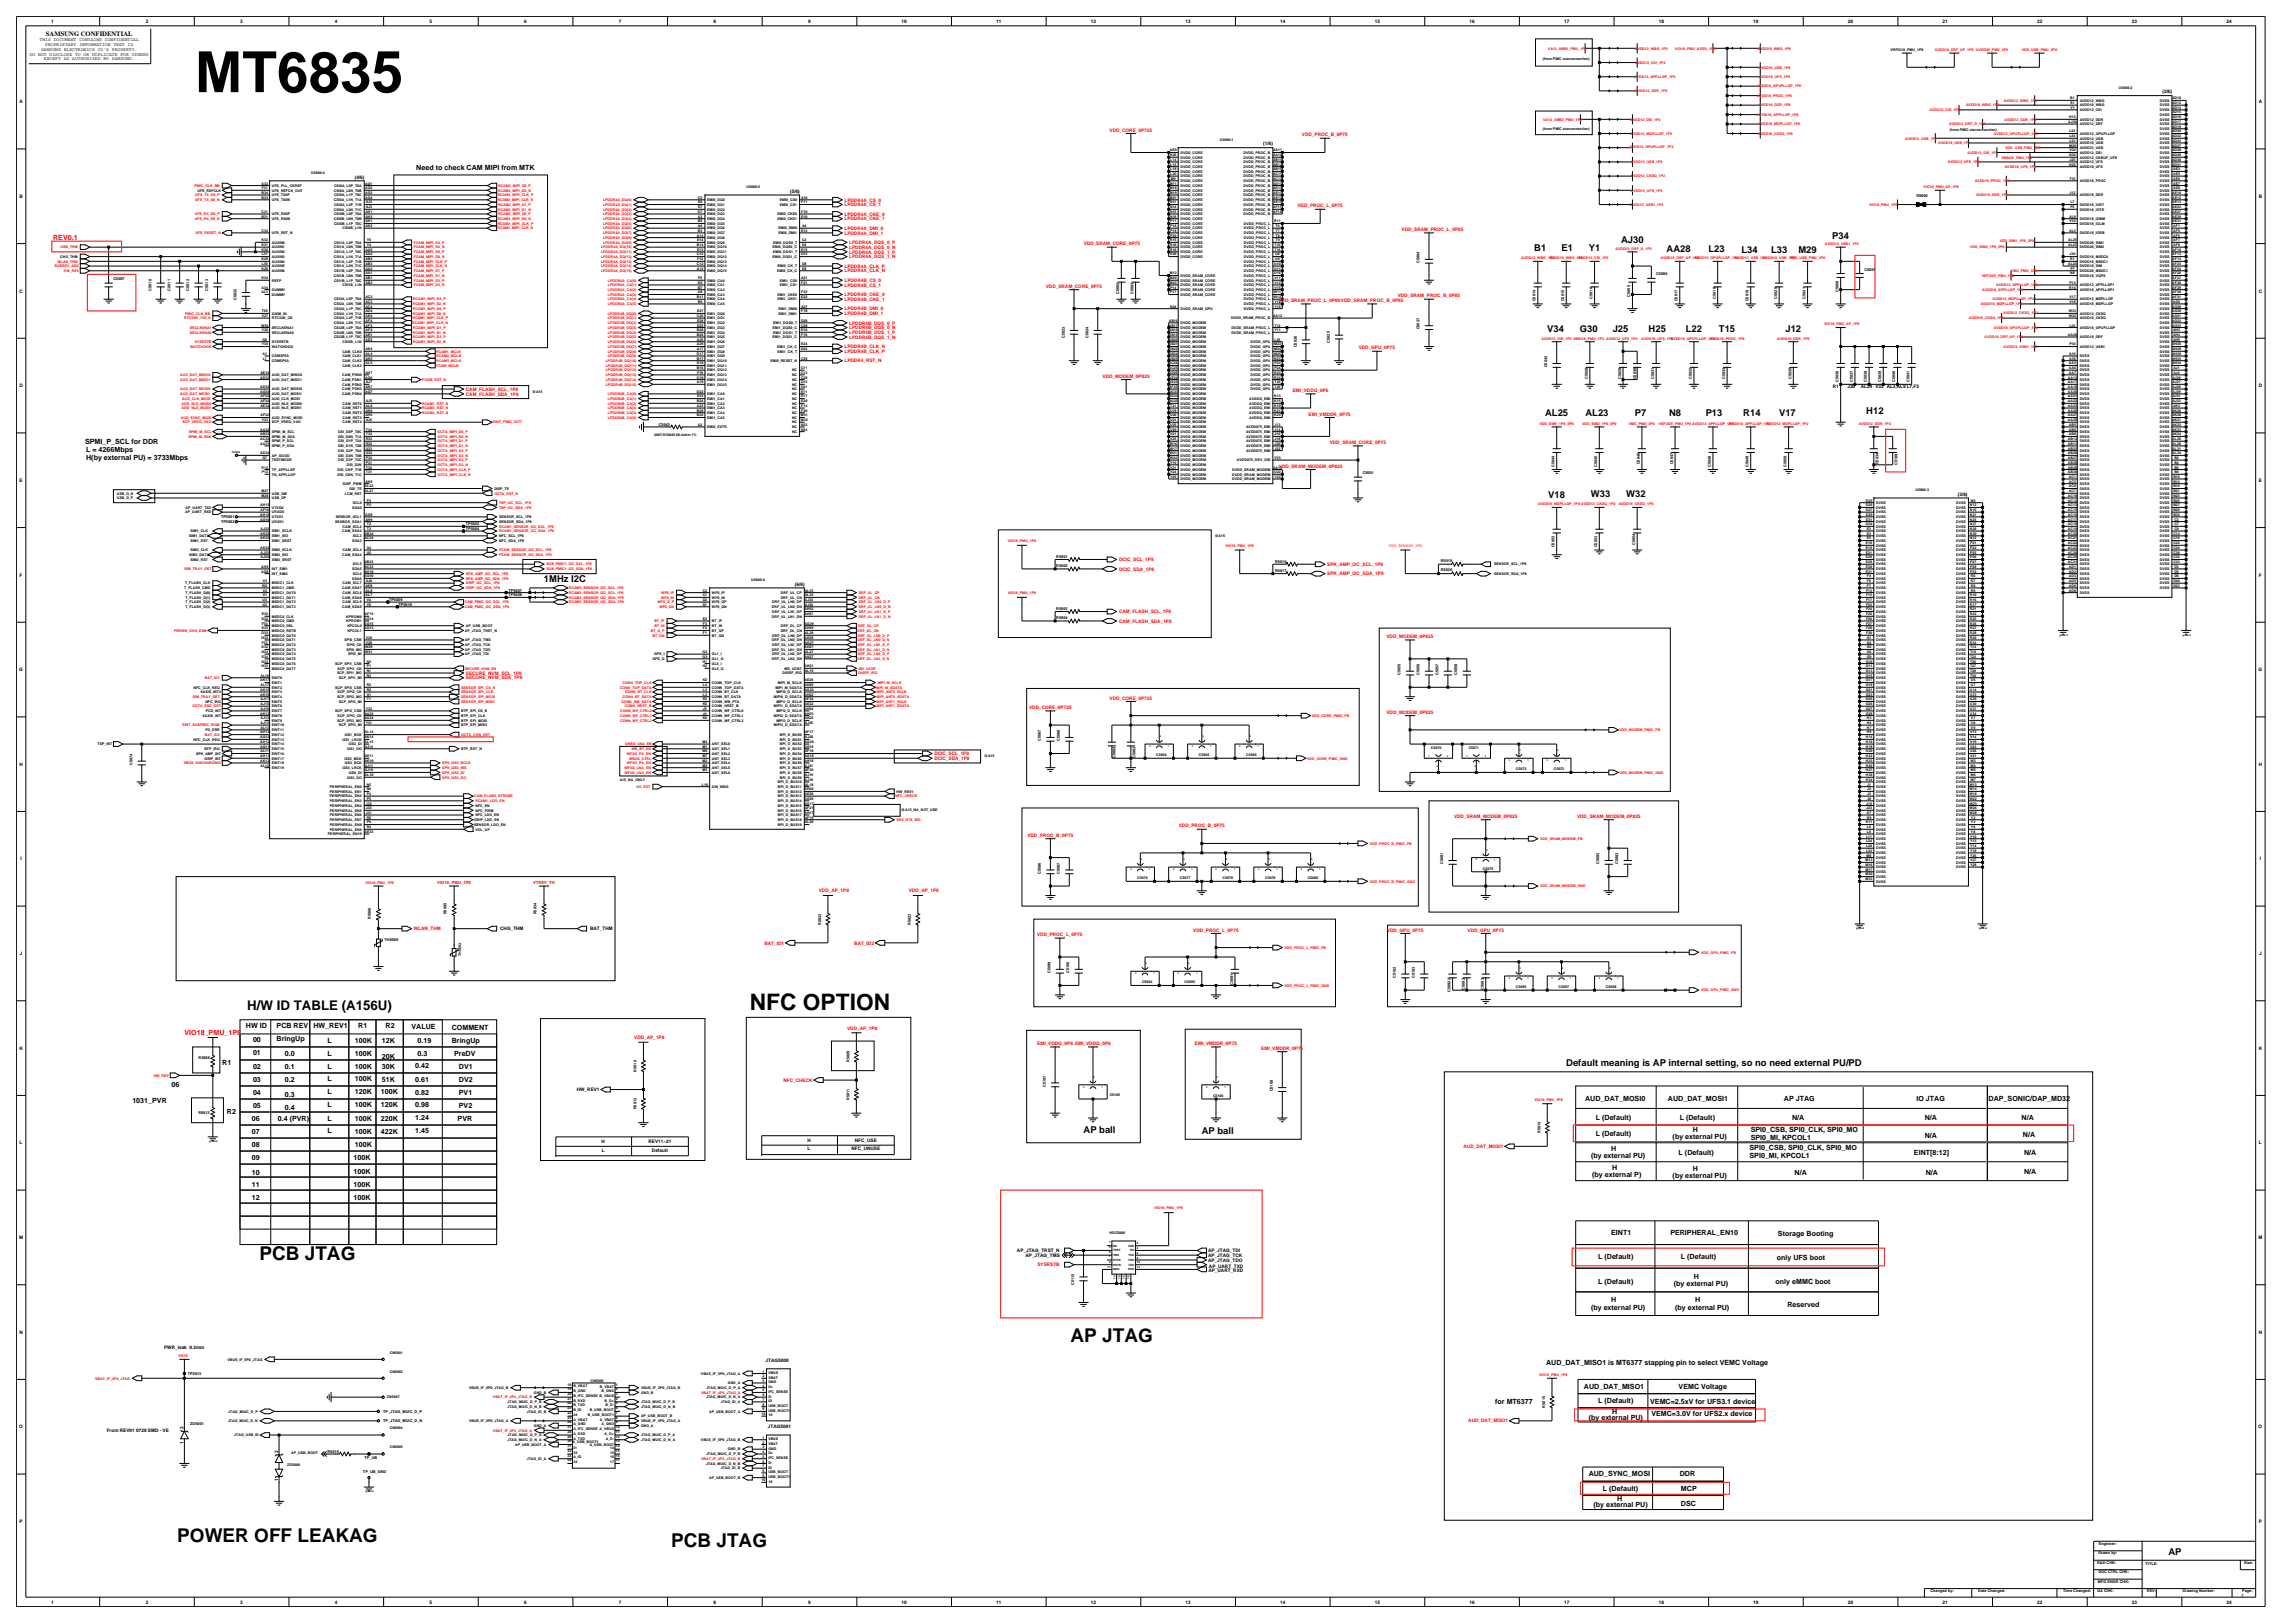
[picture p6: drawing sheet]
<svg xmlns="http://www.w3.org/2000/svg" width="420mm" height="297mm" viewBox="0 0 420 297" stroke-linecap="round" stroke-linejoin="round" font-family="sans-serif">
<defs><g id="words">
<text font-size="10.4" x="35.7" y="16.9">MT6835</text>
<text font-size="4.2" x="137.2" y="184.9">NFC OPTION</text>
<g font-size="3.5">
<text x="47.5" y="230.5">PCB JTAG</text>
<text x="195.9" y="245.5">AP JTAG</text>
<text x="32.4" y="282.1">POWER OFF LEAKAG</text>
<text x="122.8" y="283.1">PCB JTAG</text>
</g>
<text font-size="2.4" x="45.2" y="184.9">H/W ID TABLE (A156U)</text>
<g font-size="1.7">
<text x="280.8" y="45.8">B1</text>
<text x="285.8" y="45.8">E1</text>
<text x="290.8" y="45.8">Y1</text>
<text x="296.7" y="44.5">AJ30</text>
<text x="305" y="46.1">AA28</text>
<text x="312.6" y="46.1">L23</text>
<text x="318.7" y="46.3">L34</text>
<text x="324.1" y="46.3">L33</text>
<text x="329.1" y="46.3">M29</text>
<text x="335.3" y="43.7">P34</text>
<text x="283.1" y="60.8">V34</text>
<text x="289.1" y="60.8">G30</text>
<text x="295.1" y="60.8">J25</text>
<text x="301.7" y="60.8">H25</text>
<text x="308.5" y="60.8">L22</text>
<text x="314.6" y="60.8">T15</text>
<text x="326.7" y="60.8">J12</text>
<text x="282.8" y="76.2">AL25</text>
<text x="290.1" y="76.2">AL23</text>
<text x="299.2" y="76.2">P7</text>
<text x="305.4" y="76.2">N8</text>
<text x="312.2" y="76.2">P13</text>
<text x="319" y="76.2">R14</text>
<text x="325.6" y="76.2">V17</text>
<text x="341.5" y="75.7">H12</text>
<text x="283.3" y="91.1">V18</text>
<text x="291.1" y="90.9">W33</text>
<text x="297.6" y="90.9">W32</text>
<text x="99.6" y="106.5">1MHz I2C</text>
<text x="286.6" y="195.1">Default meaning is AP internal setting, so no need external PU/PD</text>
<text x="198.3" y="207.4">AP ball</text>
<text x="219.9" y="207.6">AP ball</text>
<text x="396.8" y="284.5">AP</text>
</g>
<g font-size="1.3">
<text x="76.2" y="31.2">Need to check CAM MIPI from MTK</text>
<text x="15.6" y="81.2">SPMI_P_SCL for DDR</text>
<text x="15.8" y="82.7">L = 4266Mbps</text>
<text x="15.8" y="84.2">H(by external PU) = 3733Mbps</text>
<text x="45" y="188.1">HW ID</text>
<text x="46.3" y="190.7">00</text>
<text x="50.6" y="190.5">BringUp</text>
<text x="50.6" y="188.1">PCB REV</text>
<text x="57.3" y="188.1">HW_REV1</text>
<text x="59.9" y="190.9">L</text>
<text x="64.9" y="190.9">100K</text>
<text x="65.6" y="188.1">R1</text>
<text x="69.9" y="190.9">12K</text>
<text x="70.6" y="188.1">R2</text>
<text x="75.3" y="188.3">VALUE</text>
<text x="76.4" y="190.9">0.19</text>
<text x="82.7" y="190.9">BringUp</text>
<text x="82.7" y="188.5">COMMENT</text>
<text x="40.7" y="194.8">R1</text>
<text x="46.3" y="195.7">02</text>
<text x="46.3" y="193.1">01</text>
<text x="52.1" y="195.7">0.1</text>
<text x="52.1" y="193.3">0.0</text>
<text x="59.9" y="193.3">L</text>
<text x="59.9" y="195.7">L</text>
<text x="59.9" y="197.9">L</text>
<text x="64.9" y="197.9">100K</text>
<text x="64.9" y="193.3">100K</text>
<text x="64.9" y="195.7">100K</text>
<text x="69.9" y="195.7">30K</text>
<text x="69.9" y="193.7">20K</text>
<text x="76" y="195.5">0.42</text>
<text x="76.4" y="193.3">0.3</text>
<text x="83.1" y="193.3">PreDV</text>
<text x="84" y="195.7">DV1</text>
<text x="24.2" y="201.8">1031_PVR</text>
<text x="31.4" y="198.9">06</text>
<text x="41.5" y="203.9">R2</text>
<text x="46.3" y="198.1">03</text>
<text x="46.3" y="200.4">04</text>
<text x="46.3" y="202.8">05</text>
<text x="52.1" y="200.7">0.3</text>
<text x="52.1" y="203.1">0.4</text>
<text x="52.1" y="198.1">0.2</text>
<text x="59.9" y="200.2">L</text>
<text x="59.9" y="202.6">L</text>
<text x="64.9" y="200.2">120K</text>
<text x="64.9" y="202.6">100K</text>
<text x="69.7" y="202.6">120K</text>
<text x="69.7" y="200.2">100K</text>
<text x="69.9" y="198.1">51K</text>
<text x="76" y="202.6">0.98</text>
<text x="76" y="200.4">0.82</text>
<text x="76" y="198.1">0.61</text>
<text x="84" y="202.8">PV2</text>
<text x="84" y="198.1">DV2</text>
<text x="84" y="200.4">PV1</text>
<text x="290.1" y="201.5">AUD_DAT_MOSI0</text>
<text x="305.2" y="201.5">AUD_DAT_MOSI1</text>
<text x="326.5" y="201.5">AP JTAG</text>
<text x="350.7" y="201.5">IO JTAG</text>
<text x="363.9" y="201.5">DAP_SONIC/DAP_MD32</text>
<text x="46.1" y="210">08</text>
<text x="46.1" y="207.6">07</text>
<text x="46.1" y="205.2">06</text>
<text x="50.9" y="205.2">0.4 (PVR)</text>
<text x="59.9" y="207.4">L</text>
<text x="59.9" y="205.2">L</text>
<text x="64.9" y="210">100K</text>
<text x="64.9" y="205.2">100K</text>
<text x="64.9" y="207.6">100K</text>
<text x="69.7" y="207.6">422K</text>
<text x="69.7" y="205.2">220K</text>
<text x="76" y="205">1.24</text>
<text x="76" y="207.4">1.45</text>
<text x="83.7" y="205.2">PVR</text>
<text x="292" y="207.8">L (Default)</text>
<text x="292" y="205">L (Default)</text>
<text x="306.1" y="208.5">(by external PU)</text>
<text x="307.4" y="205">L (Default)</text>
<text x="309.8" y="207.2">H</text>
<text x="320.4" y="207.2">SPI0_CSB, SPI0_CLK, SPI0_MO</text>
<text x="320.4" y="208.7">SPI0_MI, KPCOL1</text>
<text x="328" y="205">N/A</text>
<text x="352.2" y="205">N/A</text>
<text x="352.2" y="208.2">N/A</text>
<text x="370" y="205">N/A</text>
<text x="370.2" y="208">N/A</text>
<text x="46.1" y="212.4">09</text>
<text x="46.1" y="215">10</text>
<text x="64.7" y="212.4">100K</text>
<text x="64.7" y="214.7">100K</text>
<text x="291.2" y="211.9">(by external PU)</text>
<text x="291.4" y="215.4">(by external P)</text>
<text x="294.9" y="210.6">H</text>
<text x="295.1" y="214.1">H</text>
<text x="306.1" y="215.6">(by external PU)</text>
<text x="307.2" y="211.3">L (Default)</text>
<text x="309.8" y="214.3">H</text>
<text x="320.2" y="210.4">SPI0_CSB, SPI0_CLK, SPI0_MO</text>
<text x="320.2" y="211.9">SPI0_MI, KPCOL1</text>
<text x="328.4" y="215">N/A</text>
<text x="350.3" y="211.3">EINT[8:12]</text>
<text x="352.4" y="215">N/A</text>
<text x="370.4" y="211.3">N/A</text>
<text x="370.4" y="214.7">N/A</text>
<text x="46.1" y="217.1">11</text>
<text x="46.1" y="219.5">12</text>
<text x="64.7" y="219.5">100K</text>
<text x="64.7" y="217.1">100K</text>
<text x="294.9" y="226">EINT1</text>
<text x="305.7" y="226">PERIPHERAL_EN10</text>
<text x="325.4" y="226.2">Storage Booting</text>
<text x="292.5" y="230.3">L (Default)</text>
<text x="307.6" y="230.3">L (Default)</text>
<text x="325.2" y="230.6">only UFS boot</text>
<text x="291.2" y="239.6">(by external PU)</text>
<text x="292.5" y="234.9">L (Default)</text>
<text x="294.9" y="238.3">H</text>
<text x="306.3" y="235.3">(by external PU)</text>
<text x="306.5" y="239.6">(by external PU)</text>
<text x="310" y="234">H</text>
<text x="310.2" y="238.3">H</text>
<text x="324.9" y="234.9">only eMMC boot</text>
<text x="327.1" y="239.2">Reserved</text>
<text x="282.9" y="249.8">AUD_DAT_MISO1 is MT6377 stapping pin to select VEMC Voltage</text>
<text x="273.6" y="257">for MT6377</text>
<text x="289.9" y="254.1">AUD_DAT_MISO1</text>
<text x="292.5" y="256.8">L (Default)</text>
<text x="302" y="257">VEMC=2.5xV for UFS3.1 device</text>
<text x="307.2" y="254.1">VEMC Voltage</text>
<text x="290.7" y="259.8">(by external PU)</text>
<text x="295.1" y="258.7">H</text>
<text x="302.2" y="259.1">VEMC=3.0V for UFS2.x device</text>
<text x="290.7" y="270.2">AUD_SYNC_MOSI</text>
<text x="291.6" y="275.8">(by external PU)</text>
<text x="293.3" y="272.8">L (Default)</text>
<text x="295.9" y="274.7">H</text>
<text x="307.4" y="270.2">DDR</text>
<text x="307.6" y="272.8">MCP</text>
<text x="307.6" y="275.6">DSC</text>
</g>
<g font-size="1.3" fill="#f00">
<text x="9.7" y="43.9">REV0.1</text>
<text x="33.8" y="189.5">VIO18_PMU_1P8</text>
</g>
<text font-size="1.2" x="8.4" y="6.5">SAMSUNG CONFIDENTIAL</text>
<g font-size=".9">
<text x="9.3" y="4.2">1</text>
<text x="26.7" y="4.2">2</text>
<text x="44" y="4.2">3</text>
<text x="61.3" y="4.2">4</text>
<text x="78.6" y="4.2">5</text>
<text x="95.9" y="4.2">6</text>
<text x="113.3" y="4.2">7</text>
<text x="130.6" y="4.2">8</text>
<text x="147.9" y="4.2">9</text>
<text x="165" y="4.2">10</text>
<text x="182.3" y="4.2">11</text>
<text x="199.6" y="4.2">12</text>
<text x="217" y="4.2">13</text>
<text x="234.3" y="4.2">14</text>
<text x="251.6" y="4.2">15</text>
<text x="268.9" y="4.2">16</text>
<text x="286.2" y="4.2">17</text>
<text x="303.6" y="4.2">18</text>
<text x="320.9" y="4.2">19</text>
<text x="338.2" y="4.2">20</text>
<text x="355.5" y="4.2">21</text>
<text x="372.8" y="4.2">22</text>
<text x="390.2" y="4.2">23</text>
<text x="407.5" y="4.2">24</text>
<text x="5.4" y="10.2">DO NOT DISCLOSE TO OR DUPLICATE FOR OTHERS</text>
<text x="7.3" y="7.6">THIS DOCUMENT CONTAINS CONFIDENTIAL</text>
<text x="7.5" y="9.3">SAMSUNG ELECTRONICS CO'S PROPERTY.</text>
<text x="8" y="11">EXCEPT AS AUTHORIZED BY SAMSUNG.</text>
<text x="8.3" y="8.4">PROPRIETARY INFORMATION THAT IS</text>
<text x="395.7" y="17.1">(2/6)</text>
<text x="3.6" y="18.9">A</text>
<text x="413.4" y="18.9">A</text>
<text x="231.2" y="26.6">(1/6)</text>
<text x="64.9" y="32.7">(4/6)</text>
<text x="144.6" y="35.3">(5/6)</text>
<text x="3.6" y="36.2">B</text>
<text x="413.4" y="36.2">B</text>
<text x="3.6" y="53.5">C</text>
<text x="413.4" y="53.5">C</text>
<text x="3.6" y="70.9">D</text>
<text x="335.4" y="71.1">R1</text>
<text x="338.1" y="71.1">J30</text>
<text x="340.6" y="71.1">AL24 V32 AL3,AL9 L7,F5</text>
<text x="413.4" y="70.9">D</text>
<text x="3.6" y="88.2">E</text>
<text x="413.4" y="88.2">E</text>
<text x="358.3" y="90.7">(3/6)</text>
<text x="3.6" y="105.5">F</text>
<text x="145.5" y="107.1">(6/6)</text>
<text x="413.4" y="105.5">F</text>
<text x="3.5" y="122.8">G</text>
<text x="413.3" y="122.8">G</text>
<text x="3.6" y="140.2">H</text>
<text x="413.4" y="140.2">H</text>
<text x="3.7" y="157.5">I</text>
<text x="413.5" y="157.5">I</text>
<text x="91.5" y="170.2">CHG_THM</text>
<text x="108" y="170.2">BAT_THM</text>
<text x="3.6" y="174.8">J</text>
<text x="413.4" y="174.8">J</text>
<text x="3.6" y="192.1">K</text>
<text x="413.4" y="192.1">K</text>
<text x="105.6" y="199.7">HW_REV1</text>
<text x="3.6" y="209.4">L</text>
<text x="110.1" y="209.2">H</text>
<text x="118.7" y="209.2">REV11~21</text>
<text x="147.7" y="209">H</text>
<text x="156.4" y="209">NFC_USE</text>
<text x="413.4" y="209.4">L</text>
<text x="110.1" y="210.7">L</text>
<text x="119.3" y="210.7">Default</text>
<text x="147.8" y="210.5">L</text>
<text x="155.8" y="210.5">NFC_UNUSE</text>
<text x="3.5" y="226.7">M</text>
<text x="413.3" y="226.7">M</text>
<text x="186.1" y="229.1">AP_JTAG_TRST_N</text>
<text x="187.7" y="230">AP_JTAG_TMS</text>
<text x="221.1" y="229.1">AP_JTAG_TDI</text>
<text x="221.1" y="230">AP_JTAG_TCK</text>
<text x="221.1" y="230.9">AP_JTAG_TDO</text>
<text x="221.1" y="232.8">AP_UART_RXD</text>
<text x="221.2" y="231.9">AP_UART_TXD</text>
<text x="3.6" y="244.1">N</text>
<text x="413.4" y="244.1">N</text>
<text x="30" y="246.9">PWR_leak 0.2mm</text>
<text x="140.1" y="249.3">JTAG5000</text>
<text x="3.5" y="261.4">O</text>
<text x="19.5" y="262">From REV01 0720 SMD - VE</text>
<text x="33.6" y="261.5" transform="rotate(-90 33.6 261.5)">2</text>
<text x="140.5" y="261.4">JTAG5001</text>
<text x="413.3" y="261.4">O</text>
<text x="33.6" y="264.2" transform="rotate(-90 33.6 264.2)">1</text>
<text x="50.9" y="265.8" transform="rotate(-90 50.9 265.8)">2</text>
<text x="50.9" y="271.1" transform="rotate(-90 50.9 271.1)">1</text>
<text x="3.6" y="278.7">P</text>
<text x="413.4" y="278.7">P</text>
<text x="9.3" y="293.4">1</text>
<text x="26.7" y="293.4">2</text>
<text x="44" y="293.4">3</text>
<text x="61.3" y="293.4">4</text>
<text x="78.6" y="293.4">5</text>
<text x="95.9" y="293.4">6</text>
<text x="113.3" y="293.4">7</text>
<text x="130.6" y="293.4">8</text>
<text x="147.9" y="293.4">9</text>
<text x="165" y="293.4">10</text>
<text x="182.3" y="293.4">11</text>
<text x="199.6" y="293.4">12</text>
<text x="217" y="293.4">13</text>
<text x="234.3" y="293.4">14</text>
<text x="251.6" y="293.4">15</text>
<text x="268.9" y="293.4">16</text>
<text x="286.2" y="293.4">17</text>
<text x="303.6" y="293.4">18</text>
<text x="320.9" y="293.4">19</text>
<text x="338.2" y="293.4">20</text>
<text x="355.5" y="293.4">21</text>
<text x="372.8" y="293.4">22</text>
<text x="390.2" y="293.4">23</text>
<text x="407.5" y="293.4">24</text>
</g>
<g font-size=".9" fill="#f00">
<text x="203.1" y="24.1">VDD_CORE_0P725</text>
<text x="238.3" y="25">VDD_PROC_B_0P75</text>
<text x="154.6" y="39.5">LPDDR4A_CKE_0</text>
<text x="154.6" y="40.3">LPDDR4A_CKE_1</text>
<text x="154.6" y="36.9">LPDDR4A_CS_0</text>
<text x="154.6" y="37.7">LPDDR4A_CS_1</text>
<text x="237.4" y="38">VDD_PROC_L_0P75</text>
<text x="154.6" y="42.1">LPDDR4A_DMI_0</text>
<text x="154.6" y="42.9">LPDDR4A_DMI_1</text>
<text x="155.4" y="44.7">LPDDR4A_DQS_0_P</text>
<text x="155.4" y="45.5">LPDDR4A_DQS_0_N</text>
<text x="155.4" y="47.3">LPDDR4A_DQS_1_N</text>
<text x="155.4" y="46.4">LPDDR4A_DQS_1_P</text>
<text x="198.3" y="44.9">VDD_SRAM_CORE_0P75</text>
<text x="256.5" y="42.3">VDD_SRAM_PROC_L_0P85</text>
<text x="154.6" y="51.6">LPDDR4B_CS_0</text>
<text x="154.6" y="52.5">LPDDR4B_CS_1</text>
<text x="154.6" y="49">LPDDR4A_CLK_P</text>
<text x="154.6" y="49.9">LPDDR4A_CLK_N</text>
<text x="191.4" y="52.7">VDD_SRAM_CORE_0P75</text>
<text x="154.6" y="56.8">LPDDR4B_DMI_0</text>
<text x="154.6" y="57.7">LPDDR4B_DMI_1</text>
<text x="154.6" y="55.1">LPDDR4B_CKE_1</text>
<text x="154.6" y="54.2">LPDDR4B_CKE_0</text>
<text x="155.4" y="59.4">LPDDR4B_DQS_0_P</text>
<text x="234" y="55.3">VDD_SRAM_PROC_L_0P85VDD_SRAM_PROC_B_0P85</text>
<text x="255.8" y="54.4">VDD_SRAM_PROC_B_0P85</text>
<text x="154.6" y="64.6">LPDDR4B_CLK_P</text>
<text x="154.6" y="63.7">LPDDR4B_CLK_N</text>
<text x="155.4" y="61.1">LPDDR4B_DQS_1_P</text>
<text x="155.4" y="60.2">LPDDR4B_DQS_0_N</text>
<text x="155.4" y="62">LPDDR4B_DQS_1_N</text>
<text x="248.7" y="63.9">VDD_GPU_0P75</text>
<text x="85.3" y="71.5">CAM_FLASH_SCL_1P8</text>
<text x="154.6" y="66.3">LPDDR4_RST_N</text>
<text x="201.8" y="69.1">VDD_MODEM_0P825</text>
<text x="236.6" y="71.7">EMI_VDDQ_0P6</text>
<text x="85.3" y="72.4">CAM_FLASH_SDA_1P8</text>
<text x="239.5" y="76.1">EMI_VMDDR_0P75</text>
<text x="243.4" y="81.3">VDD_SRAM_CORE_0P75</text>
<text x="234" y="85.6">VDD_SRAM_MODEM_0P825</text>
<text x="204.8" y="104.4">DCIC_SDA_1P8</text>
<text x="204.8" y="102.7">DCIC_SCL_1P8</text>
<text x="242.9" y="103.6">SPK_AMP_I2C_SCL_1P8</text>
<text x="242.9" y="105.3">SPK_AMP_I2C_SDA_1P8</text>
<text x="204.8" y="113.9">CAM_FLASH_SDA_1P8</text>
<text x="204.8" y="112.2">CAM_FLASH_SCL_1P8</text>
<text x="253.7" y="116.8">VDD_MODEM_0P825</text>
<text x="85.3" y="123.5">SECURE_NVM_SCL_1P8</text>
<text x="85.3" y="124.3">SECURE_NVM_SDA_1P8</text>
<text x="188.3" y="129.7">VDD_CORE_0P725</text>
<text x="203.1" y="128">VDD_CORE_0P725</text>
<text x="253.7" y="130.6">VDD_MODEM_0P825</text>
<text x="171" y="139.1">DCIC_SDA_1P8</text>
<text x="171" y="138.2">DCIC_SCL_1P8</text>
<text x="266.1" y="149.7">VDD_SRAM_MODEM_0P825</text>
<text x="288.6" y="149.7">VDD_SRAM_MODEM_0P825</text>
<text x="188" y="153.1">VDD_PROC_B_0P75</text>
<text x="215.7" y="151.4">VDD_PROC_B_0P75</text>
<text x="149.8" y="163.3">VDD_AP_1P8</text>
<text x="166.3" y="163.3">VDD_AP_1P8</text>
<text x="75.7" y="170.2">WLAN_THM</text>
<text x="139.9" y="172.8">BAT_ID1</text>
<text x="156.3" y="172.8">BAT_ID2</text>
<text x="189.8" y="171.3">VDD_PROC_L_0P75</text>
<text x="218.4" y="170.5">VDD_PROC_L_0P75</text>
<text x="253.8" y="170.5">VDD_GPU_0P75</text>
<text x="268.6" y="170.5">VDD_GPU_0P75</text>
<text x="116.1" y="190.2">VDD_AP_1P8</text>
<text x="155" y="188.4">VDD_AP_1P8</text>
<text x="189.8" y="191.2">EMI_VDDQ_0P6 EMI_VDDQ_0P6</text>
<text x="218.7" y="191.2">EMI_VMDDR_0P75</text>
<text x="143.4" y="197.9">NFC_CHECK</text>
<text x="230.8" y="192.1">EMI_VMDDR_0P75</text>
<text x="267.8" y="210.1">AUD_DAT_MOSI1</text>
<text x="189.9" y="231.7">SYSRSTB</text>
<text x="268.7" y="260.3">AUD_DAT_MISO1</text>
</g>
<g font-size=".8" fill="#f00">
<text x="80" y="161.8">VIO18_PMU_1P8</text>
<text x="97.5" y="161.8">VTREF_TH</text>
</g>
<g font-size=".7">
<text x="282.4" y="11">(from PMIC starconnection)</text>
<text x="346" y="9.3">VRFIO18_PMU_1P8</text>
<text x="387.8" y="16.2">U5000-2</text>
<text x="282.4" y="23.8">(from PMIC starconnection)</text>
<text x="378.5" y="22.5">AJ30</text>
<text x="378.7" y="21.6">H12</text>
<text x="378.9" y="18.2">B1</text>
<text x="378.9" y="19.9">Y1</text>
<text x="378.9" y="19">E1</text>
<text x="380.6" y="20.3">AVDD12_CSI</text>
<text x="380.6" y="22.1">AVDD12_DDR</text>
<text x="380.6" y="19.5">AVDD18_WBG</text>
<text x="380.6" y="18.6">AVDD12_WBG</text>
<text x="380.6" y="22.9">AVDD12_DRF</text>
<text x="395.3" y="23.8">DVSS</text>
<text x="395.3" y="18.6">DVSS</text>
<text x="395.3" y="19.5">DVSS</text>
<text x="395.3" y="20.3">DVSS</text>
<text x="395.3" y="21.2">DVSS</text>
<text x="395.3" y="22.1">DVSS</text>
<text x="395.3" y="22.9">DVSS</text>
<text x="397.5" y="23.4">AD19</text>
<text x="397.5" y="18.2">AD10</text>
<text x="397.5" y="19">AD12</text>
<text x="397.5" y="19.9">AD13</text>
<text x="397.5" y="20.8">AD15</text>
<text x="397.5" y="21.6">AD16</text>
<text x="397.5" y="22.5">AD17</text>
<text x="214.1" y="27.7">AE9</text>
<text x="214.1" y="28.6">K26</text>
<text x="214.2" y="29.4">L14</text>
<text x="216" y="29">DVDD_CORE</text>
<text x="216" y="29.9">DVDD_CORE</text>
<text x="216" y="28.1">DVDD_CORE</text>
<text x="223.2" y="25.8">U5000-1</text>
<text x="227.6" y="29.9">DVDD_PROC_B</text>
<text x="227.6" y="28.1">DVDD_PROC_B</text>
<text x="227.6" y="29">DVDD_PROC_B</text>
<text x="233" y="29.4">AB11</text>
<text x="233" y="27.7">AA11</text>
<text x="233" y="28.6">AA14</text>
<text x="356.8" y="24">(from PMIC starconnection)</text>
<text x="378.7" y="26.8">M29</text>
<text x="378.7" y="28.6">G30</text>
<text x="378.7" y="27.7">V34</text>
<text x="378.7" y="26">L33</text>
<text x="378.7" y="25.1">L34</text>
<text x="378.7" y="24.2">L23</text>
<text x="378.7" y="29.4">J25</text>
<text x="380.6" y="28.1">AVDD12_DSI</text>
<text x="380.6" y="26.4">AVDD18_USB</text>
<text x="380.6" y="25.5">AVDD12_USB</text>
<text x="380.6" y="27.3">AVDD33_USB</text>
<text x="380.6" y="29">AVDD12_CKBUF_UFS</text>
<text x="380.6" y="29.9">AVDD12_UFS</text>
<text x="380.6" y="24.7">AVDD12_GPUPLLGP</text>
<text x="395.3" y="29.9">DVSS</text>
<text x="395.3" y="24.7">DVSS</text>
<text x="395.3" y="25.5">DVSS</text>
<text x="395.3" y="26.4">DVSS</text>
<text x="395.3" y="27.3">DVSS</text>
<text x="395.3" y="28.1">DVSS</text>
<text x="395.3" y="29">DVSS</text>
<text x="397.5" y="29.4">AD30</text>
<text x="397.5" y="24.2">AD20</text>
<text x="397.5" y="25.1">AD22</text>
<text x="397.5" y="26">AD23</text>
<text x="397.5" y="26.8">AD27</text>
<text x="397.5" y="27.7">AD28</text>
<text x="397.5" y="28.6">AD29</text>
<text x="36.1" y="35.1">UFS_REFCLK</text>
<text x="47.9" y="35.5">B34</text>
<text x="47.9" y="33.8">A32</text>
<text x="47.9" y="34.6">F31</text>
<text x="49.8" y="35.1">UFS_REFCK_OUT</text>
<text x="49.8" y="35.9">UFS_TX0P</text>
<text x="49.8" y="34.2">UFS_PLL_CKREF</text>
<text x="57" y="31.8">U5000-4</text>
<text x="61.1" y="35.1">CSI0A_L0N_T0B</text>
<text x="61.1" y="35.9">CSI0A_L1P_T0C</text>
<text x="61.1" y="34.2">CSI0A_L0P_T0A</text>
<text x="66.9" y="34.6">AG2</text>
<text x="66.9" y="35.5">AG3</text>
<text x="66.9" y="33.8">AG1</text>
<text x="136.6" y="34.4">U5000-5</text>
<text x="214.1" y="33.8">M11</text>
<text x="214.1" y="34.6">M18</text>
<text x="214.1" y="35.5">M19</text>
<text x="214.2" y="30.3">L15</text>
<text x="214.2" y="31.2">L19</text>
<text x="214.2" y="32">L20</text>
<text x="214.3" y="32.9">M9</text>
<text x="216" y="33.3">DVDD_CORE</text>
<text x="216" y="34.2">DVDD_CORE</text>
<text x="216" y="35.1">DVDD_CORE</text>
<text x="216" y="35.9">DVDD_CORE</text>
<text x="216" y="30.7">DVDD_CORE</text>
<text x="216" y="31.6">DVDD_CORE</text>
<text x="216" y="32.5">DVDD_CORE</text>
<text x="227.6" y="34.2">DVDD_PROC_B</text>
<text x="227.6" y="35.1">DVDD_PROC_B</text>
<text x="227.6" y="35.9">DVDD_PROC_B</text>
<text x="227.6" y="32.5">DVDD_PROC_B</text>
<text x="227.6" y="33.3">DVDD_PROC_B</text>
<text x="227.6" y="30.7">DVDD_PROC_B</text>
<text x="227.6" y="31.6">DVDD_PROC_B</text>
<text x="233" y="33.8">AD11</text>
<text x="233" y="34.6">AD14</text>
<text x="233" y="32">AC11</text>
<text x="233" y="32.9">AC14</text>
<text x="233" y="30.3">AB14</text>
<text x="233" y="31.2">AB15</text>
<text x="233" y="35.5">AE11</text>
<text x="378.7" y="30.3">H25</text>
<text x="378.7" y="32.9">T15</text>
<text x="378.7" y="35.5">J12</text>
<text x="380.6" y="33.3">AVDD18_PROC</text>
<text x="380.6" y="30.7">AVDD18_UFS</text>
<text x="380.6" y="35.9">AVDD18_DDR</text>
<text x="395.3" y="34.2">DVSS</text>
<text x="395.3" y="35.1">DVSS</text>
<text x="395.3" y="31.6">DVSS</text>
<text x="395.3" y="32.5">DVSS</text>
<text x="395.3" y="33.3">DVSS</text>
<text x="395.3" y="30.7">DVSS</text>
<text x="395.3" y="35.9">DVSS</text>
<text x="397.5" y="30.3">AD31</text>
<text x="397.5" y="35.5">AE10</text>
<text x="397.7" y="33.8">AE7</text>
<text x="397.7" y="34.6">AE8</text>
<text x="397.7" y="31.2">AE3</text>
<text x="397.7" y="32">AE5</text>
<text x="397.7" y="32.9">AE6</text>
<text x="47.9" y="39.8">B31</text>
<text x="47.9" y="36.4">B33</text>
<text x="47.9" y="39">C31</text>
<text x="49.8" y="40.3">UFS_RX0N</text>
<text x="49.8" y="36.8">UFS_TX0N</text>
<text x="49.8" y="39.4">UFS_RX0P</text>
<text x="61.1" y="38.5">CSI0A_L2N_T1C</text>
<text x="61.1" y="40.3">CSI0B_L0N_T0B</text>
<text x="61.1" y="36.8">CSI0A_L1N_T1A</text>
<text x="61.1" y="41.1">CSI0B_L1P_T0C</text>
<text x="61.1" y="37.7">CSI0A_L2P_T1B</text>
<text x="61.1" y="39.4">CSI0B_L0P_T0A</text>
<text x="62.7" y="42">CSI0B_L1N</text>
<text x="66.9" y="36.4">AG4</text>
<text x="66.9" y="41.6">AK2</text>
<text x="66.9" y="40.7">AK1</text>
<text x="66.9" y="39.8">AH2</text>
<text x="66.9" y="39">AH1</text>
<text x="66.9" y="38.1">AJ3</text>
<text x="66.9" y="37.2">AJ2</text>
<text x="127.7" y="39">D7</text>
<text x="127.7" y="36.4">C5</text>
<text x="127.7" y="40.7">B5</text>
<text x="127.7" y="39.8">A3</text>
<text x="127.7" y="41.6">A6</text>
<text x="127.7" y="37.2">E6</text>
<text x="127.7" y="38.1">E7</text>
<text x="129.4" y="37.7">EMI0_DQ1</text>
<text x="129.4" y="38.5">EMI0_DQ2</text>
<text x="129.4" y="39.4">EMI0_DQ3</text>
<text x="129.4" y="36.8">EMI0_DQ0</text>
<text x="129.4" y="41.1">EMI0_DQ5</text>
<text x="129.4" y="40.3">EMI0_DQ4</text>
<text x="129.4" y="42">EMI0_DQ6</text>
<text x="142.3" y="39.4">EMI0_CKE0</text>
<text x="142.3" y="40.3">EMI0_CKE1</text>
<text x="142.4" y="42">EMI0_DMI0</text>
<text x="142.7" y="37.7">EMI0_CS1</text>
<text x="142.7" y="36.8">EMI0_CS0</text>
<text x="146.6" y="36.4">A10</text>
<text x="146.6" y="39.8">E10</text>
<text x="146.6" y="39">F10</text>
<text x="146.6" y="37.2">F11</text>
<text x="146.8" y="41.6">A4</text>
<text x="214.1" y="36.4">M21</text>
<text x="214.1" y="37.2">N11</text>
<text x="214.1" y="38.1">N14</text>
<text x="214.1" y="39">N15</text>
<text x="214.1" y="39.8">N18</text>
<text x="214.2" y="40.7">P11</text>
<text x="214.2" y="41.6">P18</text>
<text x="216" y="41.1">DVDD_CORE</text>
<text x="216" y="42">DVDD_CORE</text>
<text x="216" y="37.7">DVDD_CORE</text>
<text x="216" y="38.5">DVDD_CORE</text>
<text x="216" y="39.4">DVDD_CORE</text>
<text x="216" y="40.3">DVDD_CORE</text>
<text x="216" y="36.8">DVDD_CORE</text>
<text x="227.6" y="38.5">DVDD_PROC_B</text>
<text x="227.6" y="39.4">DVDD_PROC_B</text>
<text x="227.6" y="36.8">DVDD_PROC_B</text>
<text x="227.6" y="37.7">DVDD_PROC_B</text>
<text x="227.6" y="42">DVDD_PROC_L</text>
<text x="227.6" y="41.1">DVDD_PROC_L</text>
<text x="233" y="36.4">AE14</text>
<text x="233" y="37.2">AE15</text>
<text x="233" y="38.1">AF11</text>
<text x="233" y="39">AF14</text>
<text x="233.2" y="40.7">R11</text>
<text x="233.4" y="41.6">T6</text>
<text x="350.7" y="36">R5000</text>
<text x="378.7" y="39.8">AL9</text>
<text x="378.7" y="40.7">V32</text>
<text x="378.9" y="37.2">L7</text>
<text x="378.9" y="38.1">F5</text>
<text x="380.6" y="41.1">DVDD18_IOLM</text>
<text x="380.6" y="37.7">DVDD18_IORT</text>
<text x="380.6" y="38.5">DVDD18_IOTR</text>
<text x="380.6" y="40.3">DVDD18_IOBM</text>
<text x="395.3" y="42">DVSS</text>
<text x="395.3" y="37.7">DVSS</text>
<text x="395.3" y="38.5">DVSS</text>
<text x="395.3" y="39.4">DVSS</text>
<text x="395.3" y="40.3">DVSS</text>
<text x="395.3" y="41.1">DVSS</text>
<text x="395.3" y="36.8">DVSS</text>
<text x="397.5" y="37.2">AE13</text>
<text x="397.5" y="38.1">AE23</text>
<text x="397.5" y="39">AE27</text>
<text x="397.5" y="39.8">AE29</text>
<text x="397.5" y="40.7">AE31</text>
<text x="397.5" y="36.4">AE12</text>
<text x="397.7" y="41.6">AF1</text>
<text x="11" y="47.2">CHG_THM</text>
<text x="47.9" y="47.6">K29</text>
<text x="47.9" y="45.9">K30</text>
<text x="47.9" y="45">K31</text>
<text x="47.9" y="44.2">K32</text>
<text x="47.9" y="42.4">C34</text>
<text x="47.9" y="46.7">L31</text>
<text x="49.8" y="47.2">AUXIN3</text>
<text x="49.8" y="46.3">AUXIN2</text>
<text x="49.8" y="45.5">AUXIN1</text>
<text x="49.8" y="44.6">AUXIN0</text>
<text x="49.8" y="42.8">UFS_RST_N</text>
<text x="61.1" y="45.5">CSI1A_L0N_T0B</text>
<text x="61.1" y="47.2">CSI1A_L1N_T1A</text>
<text x="61.1" y="44.6">CSI1A_L0P_T0A</text>
<text x="61.1" y="46.3">CSI1A_L1P_T0C</text>
<text x="66.9" y="47.6">AB4</text>
<text x="66.9" y="46.7">AA4</text>
<text x="66.9" y="45.9">AA5</text>
<text x="67.1" y="45">Y4</text>
<text x="67.1" y="44.2">Y5</text>
<text x="127.5" y="46.7">C15</text>
<text x="127.5" y="45">B14</text>
<text x="127.5" y="43.3">A14</text>
<text x="127.6" y="45.9">E13</text>
<text x="127.6" y="44.2">E14</text>
<text x="127.6" y="47.6">F12</text>
<text x="127.7" y="42.4">B3</text>
<text x="129.4" y="46.3">EMI0_DQ11</text>
<text x="129.4" y="44.6">EMI0_DQ9</text>
<text x="129.4" y="42.8">EMI0_DQ7</text>
<text x="129.4" y="47.2">EMI0_DQ12</text>
<text x="129.4" y="45.5">EMI0_DQ10</text>
<text x="129.4" y="43.7">EMI0_DQ8</text>
<text x="141.4" y="47.2">EMI0_DQS1_C</text>
<text x="141.4" y="45.5">EMI0_DQS0_C</text>
<text x="141.5" y="46.3">EMI0_DQS1_T</text>
<text x="141.5" y="44.6">EMI0_DQS0_T</text>
<text x="142.4" y="42.8">EMI0_DMI1</text>
<text x="146.6" y="46.7">D15</text>
<text x="146.6" y="42.4">E12</text>
<text x="146.6" y="45.9">E15</text>
<text x="146.8" y="45">D4</text>
<text x="146.8" y="44.2">C4</text>
<text x="214.1" y="44.2">R15</text>
<text x="214.1" y="45">R18</text>
<text x="214.1" y="45.9">R19</text>
<text x="214.1" y="46.7">R20</text>
<text x="214.2" y="42.4">P19</text>
<text x="214.2" y="43.3">P20</text>
<text x="216" y="44.6">DVDD_CORE</text>
<text x="216" y="45.5">DVDD_CORE</text>
<text x="216" y="46.3">DVDD_CORE</text>
<text x="216" y="47.2">DVDD_CORE</text>
<text x="216" y="42.8">DVDD_CORE</text>
<text x="216" y="43.7">DVDD_CORE</text>
<text x="227.6" y="47.2">DVDD_PROC_L</text>
<text x="227.6" y="43.7">DVDD_PROC_L</text>
<text x="227.6" y="44.6">DVDD_PROC_L</text>
<text x="227.6" y="45.5">DVDD_PROC_L</text>
<text x="227.6" y="46.3">DVDD_PROC_L</text>
<text x="227.6" y="42.8">DVDD_PROC_L</text>
<text x="233.2" y="45">T10</text>
<text x="233.2" y="45.9">T16</text>
<text x="233.4" y="46.7">U8</text>
<text x="233.4" y="47.6">U9</text>
<text x="233.4" y="43.3">T8</text>
<text x="233.4" y="44.2">T9</text>
<text x="233.4" y="42.4">T7</text>
<text x="378.5" y="45">AL23</text>
<text x="378.5" y="44.2">AL25</text>
<text x="378.7" y="42.4">AL3</text>
<text x="378.7" y="46.7">J30</text>
<text x="378.9" y="47.6">R1</text>
<text x="380.6" y="47.2">DVDD18_MSDC0</text>
<text x="380.6" y="45.5">DVDD28_SIM2</text>
<text x="380.6" y="44.6">DVDD28_SIM1</text>
<text x="380.6" y="42.8">DVDD18_IORB</text>
<text x="395.3" y="44.6">DVSS</text>
<text x="395.3" y="45.5">DVSS</text>
<text x="395.3" y="42.8">DVSS</text>
<text x="395.3" y="43.7">DVSS</text>
<text x="395.3" y="46.3">DVSS</text>
<text x="395.3" y="47.2">DVSS</text>
<text x="397.5" y="45.9">AF10</text>
<text x="397.5" y="46.7">AF12</text>
<text x="397.5" y="47.6">AF13</text>
<text x="397.7" y="44.2">AF7</text>
<text x="397.7" y="45">AF8</text>
<text x="397.7" y="42.4">AF5</text>
<text x="397.7" y="43.3">AF6</text>
<text x="20.8" y="51.3">C5007</text>
<text x="27.7" y="53.2" transform="rotate(-90 27.7 53.2)">C5010</text>
<text x="31.2" y="53.2" transform="rotate(-90 31.2 53.2)">C5011</text>
<text x="34.6" y="53.2" transform="rotate(-90 34.6 53.2)">C5012</text>
<text x="38.1" y="53.2" transform="rotate(-90 38.1 53.2)">C5013</text>
<text x="47.9" y="53.7">AL1</text>
<text x="47.9" y="49.3">K28</text>
<text x="47.9" y="51.1">K34</text>
<text x="47.9" y="52.8">A34</text>
<text x="47.9" y="48.5">L30</text>
<text x="49.8" y="48.9">AUXIN5</text>
<text x="49.8" y="49.8">AUXIN6</text>
<text x="49.8" y="48.1">AUXIN4</text>
<text x="49.8" y="51.5">REFP</text>
<text x="49.8" y="53.2">DUMMY</text>
<text x="61.1" y="48.9">CSI1A_L2N_T1C</text>
<text x="61.1" y="50.6">CSI1B_L0N_T0B</text>
<text x="61.1" y="48.1">CSI1A_L2P_T1B</text>
<text x="61.1" y="51.5">CSI1B_L1P_T0C</text>
<text x="61.1" y="49.8">CSI1B_L0P_T0A</text>
<text x="62.7" y="52.4">CSI1B_L1N</text>
<text x="66.9" y="51.1">AB1</text>
<text x="66.9" y="52">AB2</text>
<text x="66.9" y="48.5">AB3</text>
<text x="66.9" y="50.2">AA1</text>
<text x="66.9" y="49.3">AA2</text>
<text x="127.5" y="48.5">C12</text>
<text x="127.5" y="49.3">A12</text>
<text x="127.7" y="52">D9</text>
<text x="127.7" y="52.8">B7</text>
<text x="127.7" y="53.7">A8</text>
<text x="127.8" y="51.1">F9</text>
<text x="129.4" y="51.5">EMI0_CA0</text>
<text x="129.4" y="48.1">EMI0_DQ13</text>
<text x="129.4" y="52.4">EMI0_CA1</text>
<text x="129.4" y="53.2">EMI0_CA2</text>
<text x="129.4" y="48.9">EMI0_DQ14</text>
<text x="129.4" y="49.8">EMI0_DQ15</text>
<text x="142.2" y="49.8">EMI0_CK_C</text>
<text x="142.3" y="48.9">EMI0_CK_T</text>
<text x="142.7" y="52.4">EMI1_CS1</text>
<text x="142.7" y="51.5">EMI1_CS0</text>
<text x="146.6" y="51.1">A21</text>
<text x="146.6" y="52">F21</text>
<text x="146.6" y="53.7">F22</text>
<text x="146.8" y="48.5">D8</text>
<text x="146.8" y="49.3">E8</text>
<text x="204.8" y="53.8" transform="rotate(-90 204.8 53.8)">C5002</text>
<text x="207.5" y="53.8" transform="rotate(-90 207.5 53.8)">C5003</text>
<text x="214.1" y="50.2">M12</text>
<text x="214.1" y="51.1">M20</text>
<text x="214.1" y="52">M22</text>
<text x="214.2" y="52.8">P14</text>
<text x="214.2" y="53.7">P17</text>
<text x="216" y="53.2">DVDD_SRAM_CORE</text>
<text x="216" y="50.6">DVDD_SRAM_CORE</text>
<text x="216" y="51.5">DVDD_SRAM_CORE</text>
<text x="216" y="52.4">DVDD_SRAM_CORE</text>
<text x="227.6" y="48.1">DVDD_PROC_L</text>
<text x="227.6" y="51.5">DVDD_PROC_L</text>
<text x="227.6" y="52.4">DVDD_PROC_L</text>
<text x="227.6" y="53.2">DVDD_PROC_L</text>
<text x="227.6" y="48.9">DVDD_PROC_L</text>
<text x="227.6" y="49.8">DVDD_PROC_L</text>
<text x="227.6" y="50.6">DVDD_PROC_L</text>
<text x="233.1" y="53.7">W11</text>
<text x="233.2" y="48.5">U10</text>
<text x="233.2" y="49.3">U11</text>
<text x="233.2" y="50.2">U16</text>
<text x="233.2" y="51.1">V11</text>
<text x="233.2" y="52">V12</text>
<text x="233.2" y="52.8">V15</text>
<text x="259.8" y="48.2" transform="rotate(-90 259.8 48.2)">C5004</text>
<text x="303.1" y="50.4">C5006</text>
<text x="336.5" y="53.4" transform="rotate(-90 336.5 53.4)">C5000</text>
<text x="341.2" y="49.5">C5001</text>
<text x="378.5" y="48.5">AL24</text>
<text x="378.7" y="52.8">R14</text>
<text x="378.7" y="52">P13</text>
<text x="378.9" y="50.2">N8</text>
<text x="378.9" y="49.3">P7</text>
<text x="380.6" y="48.1">DVDD18_MSDC1</text>
<text x="380.6" y="53.2">AVDD18_APPLLGP1</text>
<text x="380.6" y="50.6">DVDD18_VQPS</text>
<text x="380.6" y="52.4">AVDD12_APPLLGP1</text>
<text x="380.6" y="49.8">DVDD28_MSDC1</text>
<text x="380.6" y="48.9">DVDD18_SIM</text>
<text x="395.3" y="50.6">DVSS</text>
<text x="395.3" y="51.5">DVSS</text>
<text x="395.3" y="52.4">DVSS</text>
<text x="395.3" y="53.2">DVSS</text>
<text x="395.3" y="48.1">DVSS</text>
<text x="395.3" y="48.9">DVSS</text>
<text x="395.3" y="49.8">DVSS</text>
<text x="397.5" y="50.2">AF26</text>
<text x="397.5" y="51.1">AF27</text>
<text x="397.5" y="52">AF28</text>
<text x="397.5" y="52.8">AF29</text>
<text x="397.5" y="53.7">AF30</text>
<text x="397.5" y="48.5">AF23</text>
<text x="397.5" y="49.3">AF24</text>
<text x="43.3" y="54.9" transform="rotate(-90 43.3 54.9)">C5022</text>
<text x="47.8" y="59.7">W30</text>
<text x="47.9" y="58">V27</text>
<text x="47.9" y="57.1">T29</text>
<text x="49.8" y="58.4">RTC32K_CK</text>
<text x="49.8" y="57.6">X26M_IN</text>
<text x="49.8" y="54.1">DUMMY</text>
<text x="61.1" y="59.3">CSI2A_L2N_T1C</text>
<text x="61.1" y="57.6">CSI2A_L1N_T1A</text>
<text x="61.1" y="55.8">CSI2A_L0N_T0B</text>
<text x="61.1" y="58.4">CSI2A_L2P_T1B</text>
<text x="61.1" y="56.7">CSI2A_L1P_T0C</text>
<text x="61.1" y="55">CSI2A_L0P_T0A</text>
<text x="66.9" y="57.1">AD4</text>
<text x="66.9" y="54.5">AC2</text>
<text x="66.9" y="55.4">AC3</text>
<text x="66.9" y="56.3">AC4</text>
<text x="66.9" y="58">AE4</text>
<text x="66.9" y="58.9">AF4</text>
<text x="66.9" y="59.7">AF3</text>
<text x="127.5" y="58">C26</text>
<text x="127.5" y="54.5">B11</text>
<text x="127.6" y="57.1">E27</text>
<text x="127.6" y="59.7">E25</text>
<text x="127.6" y="58.9">E26</text>
<text x="127.7" y="55.4">B9</text>
<text x="129.4" y="59.3">EMI1_DQ2</text>
<text x="129.4" y="57.6">EMI1_DQ0</text>
<text x="129.4" y="58.4">EMI1_DQ1</text>
<text x="129.4" y="55.8">EMI0_CA5</text>
<text x="129.4" y="54.1">EMI0_CA3</text>
<text x="129.4" y="55">EMI0_CA4</text>
<text x="141.5" y="59.3">EMI1_DQS0_T</text>
<text x="142.3" y="54.1">EMI1_CKE0</text>
<text x="142.3" y="55">EMI1_CKE1</text>
<text x="142.4" y="57.6">EMI1_DMI1</text>
<text x="142.4" y="56.7">EMI1_DMI0</text>
<text x="146.6" y="58.9">D28</text>
<text x="146.6" y="59.7">C28</text>
<text x="146.6" y="56.3">A27</text>
<text x="146.6" y="54.5">E22</text>
<text x="146.6" y="57.1">F18</text>
<text x="213.9" y="58.9">AB16</text>
<text x="213.9" y="59.7">AB17</text>
<text x="214.1" y="56.3">N24</text>
<text x="216" y="56.7">DVDD_SRAM_GPU</text>
<text x="216" y="54.1">DVDD_SRAM_CORE</text>
<text x="216" y="59.3">DVDD_MODEM</text>
<text x="225.3" y="58.4">DVDD_SRAM_PROC_B</text>
<text x="227.6" y="55.8">DVDD_PROC_L</text>
<text x="227.6" y="56.7">DVDD_PROC_L</text>
<text x="227.6" y="54.1">DVDD_PROC_L</text>
<text x="227.6" y="55">DVDD_PROC_L</text>
<text x="233" y="58">AA12</text>
<text x="233.1" y="54.5">W12</text>
<text x="233.2" y="55.4">Y12</text>
<text x="233.2" y="56.3">Y15</text>
<text x="233.2" y="59.7">T12</text>
<text x="281" y="55.1" transform="rotate(-90 281 55.1)">C5014</text>
<text x="286.2" y="55.1" transform="rotate(-90 286.2 55.1)">C5015</text>
<text x="291.5" y="54.7" transform="rotate(-90 291.5 54.7)">C5016</text>
<text x="298.4" y="54.3" transform="rotate(-90 298.4 54.3)">C5005</text>
<text x="307" y="55.1" transform="rotate(-90 307 55.1)">C5017</text>
<text x="314" y="54.7" transform="rotate(-90 314 54.7)">C5018</text>
<text x="320" y="55.1" transform="rotate(-90 320 55.1)">C5019</text>
<text x="325.2" y="54.7" transform="rotate(-90 325.2 54.7)">C5020</text>
<text x="330.4" y="54.7" transform="rotate(-90 330.4 54.7)">C5021</text>
<text x="378.6" y="57.1">W33</text>
<text x="378.6" y="58">W32</text>
<text x="378.7" y="54.5">V17</text>
<text x="378.7" y="55.4">V18</text>
<text x="378.7" y="59.7">L22</text>
<text x="380.6" y="57.6">AVDD12_CKSQ</text>
<text x="380.6" y="55">AVDD12_MDPLLGP</text>
<text x="380.6" y="55.8">AVDD18_MDPLLGP</text>
<text x="380.6" y="58.4">AVDD18_CKSQ</text>
<text x="395.3" y="56.7">DVSS</text>
<text x="395.3" y="57.6">DVSS</text>
<text x="395.3" y="58.4">DVSS</text>
<text x="395.3" y="59.3">DVSS</text>
<text x="395.3" y="55.8">DVSS</text>
<text x="395.3" y="54.1">DVSS</text>
<text x="395.3" y="55">DVSS</text>
<text x="397.5" y="56.3">AG26</text>
<text x="397.5" y="57.1">AG30</text>
<text x="397.5" y="58">AG31</text>
<text x="397.5" y="58.9">AG32</text>
<text x="397.5" y="59.7">AG33</text>
<text x="397.5" y="54.5">AF31</text>
<text x="397.7" y="55.4">AG5</text>
<text x="47.9" y="63.2">Y34</text>
<text x="47.9" y="60.6">Y30</text>
<text x="48" y="62.3">G8</text>
<text x="48.1" y="64.9">A1</text>
<text x="48.1" y="65.8">L1</text>
<text x="49.8" y="63.6">WATCHDOG</text>
<text x="49.8" y="60.2">SRCLKENA1</text>
<text x="49.8" y="61">SRCLKENA0</text>
<text x="49.8" y="62.8">SYSRSTB</text>
<text x="49.8" y="65.4">CDM3P5A</text>
<text x="61.1" y="61">CSI2B_L0N_T0B</text>
<text x="61.1" y="60.2">CSI2B_L0P_T0A</text>
<text x="61.1" y="61.9">CSI2B_L1P_T0C</text>
<text x="62.7" y="65.4">CAM_CLK1</text>
<text x="62.7" y="64.5">CAM_CLK0</text>
<text x="62.7" y="62.8">CSI2B_L1N</text>
<text x="66.9" y="64.1">AK4</text>
<text x="66.9" y="65.8">AK5</text>
<text x="66.9" y="61.5">AE1</text>
<text x="66.9" y="62.3">AE2</text>
<text x="66.9" y="64.9">AL4</text>
<text x="66.9" y="60.6">AF2</text>
<text x="127.5" y="64.9">D17</text>
<text x="127.5" y="65.8">B17</text>
<text x="127.5" y="61.5">B26</text>
<text x="127.5" y="60.6">B28</text>
<text x="127.5" y="63.2">A29</text>
<text x="127.5" y="64.1">A17</text>
<text x="127.5" y="62.3">A25</text>
<text x="129.4" y="60.2">EMI1_DQ3</text>
<text x="129.4" y="65.4">EMI1_DQ9</text>
<text x="129.4" y="61.9">EMI1_DQ5</text>
<text x="129.4" y="61">EMI1_DQ4</text>
<text x="129.4" y="62.8">EMI1_DQ6</text>
<text x="129.4" y="63.6">EMI1_DQ7</text>
<text x="129.4" y="64.5">EMI1_DQ8</text>
<text x="141.4" y="61.9">EMI1_DQS1_C</text>
<text x="141.4" y="60.2">EMI1_DQS0_C</text>
<text x="141.5" y="61">EMI1_DQS1_T</text>
<text x="142.2" y="63.6">EMI1_CK_C</text>
<text x="142.3" y="64.5">EMI1_CK_T</text>
<text x="146.6" y="64.1">D24</text>
<text x="146.6" y="65.8">C29</text>
<text x="146.6" y="60.6">E16</text>
<text x="146.6" y="63.2">E24</text>
<text x="146.6" y="61.5">F16</text>
<text x="194.9" y="61.8" transform="rotate(-90 194.9 61.8)">C5023</text>
<text x="199.2" y="61.8" transform="rotate(-90 199.2 61.8)">C5024</text>
<text x="213.9" y="63.2">AB21</text>
<text x="213.9" y="64.1">AB22</text>
<text x="213.9" y="64.9">AB24</text>
<text x="213.9" y="65.8">AB25</text>
<text x="213.9" y="60.6">AB18</text>
<text x="213.9" y="61.5">AB19</text>
<text x="213.9" y="62.3">AB20</text>
<text x="216" y="63.6">DVDD_MODEM</text>
<text x="216" y="64.5">DVDD_MODEM</text>
<text x="216" y="65.4">DVDD_MODEM</text>
<text x="216" y="60.2">DVDD_MODEM</text>
<text x="216" y="61">DVDD_MODEM</text>
<text x="216" y="61.9">DVDD_MODEM</text>
<text x="216" y="62.8">DVDD_MODEM</text>
<text x="225.4" y="61">DVDD_SRAM_PROC_L</text>
<text x="225.4" y="60.2">DVDD_SRAM_PROC_L</text>
<text x="228.9" y="64.5">DVDD_GPU</text>
<text x="228.9" y="65.4">DVDD_GPU</text>
<text x="228.9" y="63.6">DVDD_GPU</text>
<text x="228.9" y="62.8">DVDD_GPU</text>
<text x="233.2" y="64.1">M24</text>
<text x="233.2" y="64.9">M25</text>
<text x="233.2" y="63.2">M23</text>
<text x="233.2" y="65.8">N23</text>
<text x="233.2" y="60.6">Y11</text>
<text x="233.2" y="62.3">L25</text>
<text x="237.3" y="63.6" transform="rotate(-90 237.3 63.6)">C5026</text>
<text x="243.4" y="62.7" transform="rotate(-90 243.4 62.7)">C5025</text>
<text x="259.8" y="60.3" transform="rotate(-90 259.8 60.3)">C5027</text>
<text x="378.5" y="61.5">AA28</text>
<text x="378.7" y="64.9">A16</text>
<text x="378.7" y="65.8">A30</text>
<text x="378.7" y="63.2">P34</text>
<text x="380.6" y="63.6">AVDD12_USB1</text>
<text x="380.6" y="60.2">AVDD18_GPUPLLGP</text>
<text x="380.6" y="61.9">AVDD18_DRF</text>
<text x="380.6" y="65.4">DVSS</text>
<text x="395.3" y="63.6">DVSS</text>
<text x="395.3" y="64.5">DVSS</text>
<text x="395.3" y="61">DVSS</text>
<text x="395.3" y="65.4">DVSS</text>
<text x="395.3" y="61.9">DVSS</text>
<text x="395.3" y="62.8">DVSS</text>
<text x="395.3" y="60.2">DVSS</text>
<text x="397.5" y="63.2">AH26</text>
<text x="397.5" y="64.1">AH28</text>
<text x="397.5" y="64.9">AH30</text>
<text x="397.5" y="65.8">AH33</text>
<text x="397.7" y="60.6">AH3</text>
<text x="397.7" y="61.5">AH4</text>
<text x="397.7" y="62.3">AH5</text>
<text x="47.6" y="71.9">AG34</text>
<text x="47.6" y="71">AD32</text>
<text x="47.6" y="69.3">AD33</text>
<text x="47.7" y="68.4">AE34</text>
<text x="49.8" y="66.2">CDM5P5A</text>
<text x="49.8" y="68.8">AUD_DAT_MISO0</text>
<text x="49.8" y="71.4">AUD_DAT_MOSI0</text>
<text x="49.8" y="69.7">AUD_DAT_MISO1</text>
<text x="62.6" y="71.4">CAM_PDN3</text>
<text x="62.6" y="70.6">CAM_PDN2</text>
<text x="62.6" y="68.8">CAM_PDN0</text>
<text x="62.6" y="69.7">CAM_PDN1</text>
<text x="62.7" y="67.1">CAM_CLK3</text>
<text x="62.7" y="66.2">CAM_CLK2</text>
<text x="66.9" y="71.9">AG7</text>
<text x="66.9" y="69.3">AG6</text>
<text x="66.9" y="71">AK7</text>
<text x="66.9" y="68.4">AH7</text>
<text x="66.9" y="66.7">AL5</text>
<text x="66.9" y="70.1">AJ7</text>
<text x="97.4" y="71.8">@A15</text>
<text x="127.5" y="66.7">D18</text>
<text x="127.5" y="71.9">D22</text>
<text x="127.5" y="69.3">C19</text>
<text x="127.5" y="67.5">B16</text>
<text x="127.5" y="70.1">A19</text>
<text x="127.6" y="68.4">F19</text>
<text x="129.4" y="68.8">EMI1_DQ13</text>
<text x="129.4" y="67.1">EMI1_DQ11</text>
<text x="129.4" y="69.7">EMI1_DQ14</text>
<text x="129.4" y="68">EMI1_DQ12</text>
<text x="129.4" y="66.2">EMI1_DQ10</text>
<text x="129.4" y="70.6">EMI1_DQ15</text>
<text x="141" y="66.2">EMI0_RESET_N</text>
<text x="144.9" y="71.4">NC</text>
<text x="144.9" y="69.7">NC</text>
<text x="144.9" y="70.6">NC</text>
<text x="144.9" y="68">NC</text>
<text x="144.9" y="68.8">NC</text>
<text x="146.6" y="71">D21</text>
<text x="146.6" y="69.3">C20</text>
<text x="146.6" y="70.1">D13</text>
<text x="146.6" y="67.5">C11</text>
<text x="146.6" y="68.4">C13</text>
<text x="146.6" y="71.9">E11</text>
<text x="213.9" y="71.9">AG23</text>
<text x="213.9" y="68.4">AD25</text>
<text x="213.9" y="66.7">AC24</text>
<text x="213.9" y="67.5">AC25</text>
<text x="213.9" y="69.3">AE24</text>
<text x="213.9" y="70.1">AE25</text>
<text x="213.9" y="71">AF25</text>
<text x="216" y="71.4">DVDD_MODEM</text>
<text x="216" y="68.8">DVDD_MODEM</text>
<text x="216" y="69.7">DVDD_MODEM</text>
<text x="216" y="70.6">DVDD_MODEM</text>
<text x="216" y="66.2">DVDD_MODEM</text>
<text x="216" y="67.1">DVDD_MODEM</text>
<text x="216" y="68">DVDD_MODEM</text>
<text x="228.9" y="70.6">DVDD_GPU</text>
<text x="228.9" y="71.4">DVDD_GPU</text>
<text x="228.9" y="68">DVDD_GPU</text>
<text x="228.9" y="68.8">DVDD_GPU</text>
<text x="228.9" y="69.7">DVDD_GPU</text>
<text x="228.9" y="67.1">DVDD_GPU</text>
<text x="228.9" y="66.2">DVDD_GPU</text>
<text x="233.2" y="68.4">R23</text>
<text x="233.2" y="69.3">R24</text>
<text x="233.2" y="67.5">P24</text>
<text x="233.2" y="66.7">P23</text>
<text x="233.2" y="70.1">T23</text>
<text x="233.2" y="71">T25</text>
<text x="283.2" y="67.2" transform="rotate(-90 283.2 67.2)">C5042</text>
<text x="290.6" y="69.4" transform="rotate(-90 290.6 69.4)">C5028</text>
<text x="296.7" y="69.4" transform="rotate(-90 296.7 69.4)">C5029</text>
<text x="299.4" y="69.4" transform="rotate(-90 299.4 69.4)">C5030</text>
<text x="302.7" y="69.4" transform="rotate(-90 302.7 69.4)">C5031</text>
<text x="309.6" y="69.4" transform="rotate(-90 309.6 69.4)">C5032</text>
<text x="315.7" y="69.4" transform="rotate(-90 315.7 69.4)">C5033</text>
<text x="327.8" y="69.4" transform="rotate(-90 327.8 69.4)">C5035</text>
<text x="336.5" y="69.8" transform="rotate(-90 336.5 69.8)">C5036</text>
<text x="339.1" y="69.8" transform="rotate(-90 339.1 69.8)">C5037</text>
<text x="341.7" y="69.8" transform="rotate(-90 341.7 69.8)">C5038</text>
<text x="344.2" y="69.8" transform="rotate(-90 344.2 69.8)">C5039</text>
<text x="346.9" y="69.8" transform="rotate(-90 346.9 69.8)">C5040</text>
<text x="349.5" y="69.8" transform="rotate(-90 349.5 69.8)">C5041</text>
<text x="378.5" y="71.9">AA20</text>
<text x="378.5" y="69.3">AA13</text>
<text x="378.5" y="70.1">AA17</text>
<text x="378.5" y="71">AA18</text>
<text x="378.6" y="66.7">AA3</text>
<text x="378.6" y="67.5">AA6</text>
<text x="378.6" y="68.4">AA7</text>
<text x="380.6" y="67.1">DVSS</text>
<text x="380.6" y="68">DVSS</text>
<text x="380.6" y="68.8">DVSS</text>
<text x="380.6" y="66.2">DVSS</text>
<text x="380.6" y="69.7">DVSS</text>
<text x="380.6" y="70.6">DVSS</text>
<text x="380.6" y="71.4">DVSS</text>
<text x="395.3" y="68.8">DVSS</text>
<text x="395.3" y="68">DVSS</text>
<text x="395.3" y="69.7">DVSS</text>
<text x="395.3" y="70.6">DVSS</text>
<text x="395.3" y="71.4">DVSS</text>
<text x="395.3" y="66.2">DVSS</text>
<text x="395.3" y="67.1">DVSS</text>
<text x="397.5" y="66.7">AH34</text>
<text x="397.6" y="69.3">AJ26</text>
<text x="397.6" y="70.1">AJ27</text>
<text x="397.6" y="71">AJ28</text>
<text x="397.6" y="71.9">AJ29</text>
<text x="397.7" y="68.4">AJ4</text>
<text x="397.7" y="67.5">AJ1</text>
<text x="47.7" y="74.5">AE32</text>
<text x="47.7" y="73.6">AF34</text>
<text x="47.7" y="76.2">AF32</text>
<text x="47.7" y="72.7">AF33</text>
<text x="47.9" y="77.1">Y33</text>
<text x="49.8" y="77.5">SCP_VREQ_VAO</text>
<text x="49.8" y="72.3">AUD_DAT_MOSI1</text>
<text x="49.8" y="73.2">AUD_CLK_MOSI</text>
<text x="49.8" y="74">AUD_NLE_MOSI0</text>
<text x="49.8" y="76.6">AUD_SYNC_MOSI</text>
<text x="49.8" y="74.9">AUD_NLE_MOSI1</text>
<text x="62.6" y="72.3">CAM_PDN4</text>
<text x="62.7" y="74.9">CAM_RST1</text>
<text x="62.7" y="75.8">CAM_RST2</text>
<text x="62.7" y="74">CAM_RST0</text>
<text x="62.7" y="77.5">CAM_RST4</text>
<text x="62.7" y="76.6">CAM_RST3</text>
<text x="66.9" y="75.3">AK6</text>
<text x="66.9" y="76.2">AH6</text>
<text x="66.9" y="74.5">AL6</text>
<text x="66.9" y="73.6">AJ5</text>
<text x="66.9" y="77.1">AJ6</text>
<text x="120.6" y="77.9">C5043</text>
<text x="127.5" y="75.3">B20</text>
<text x="127.5" y="76.2">B22</text>
<text x="127.5" y="73.6">B24</text>
<text x="127.5" y="74.5">A23</text>
<text x="127.6" y="72.7">E23</text>
<text x="127.7" y="77.9">A2</text>
<text x="129.4" y="73.2">EMI1_CA1</text>
<text x="129.4" y="72.3">EMI1_CA0</text>
<text x="129.4" y="75.8">EMI1_CA4</text>
<text x="129.4" y="76.6">EMI1_CA5</text>
<text x="129.4" y="74">EMI1_CA2</text>
<text x="129.4" y="74.9">EMI1_CA3</text>
<text x="144.9" y="76.6">NC</text>
<text x="144.9" y="77.5">NC</text>
<text x="144.9" y="74.9">NC</text>
<text x="144.9" y="75.8">NC</text>
<text x="144.9" y="73.2">NC</text>
<text x="144.9" y="74">NC</text>
<text x="144.9" y="72.3">NC</text>
<text x="146.6" y="77.1">M32</text>
<text x="146.6" y="76.2">M31</text>
<text x="146.6" y="77.9">N33</text>
<text x="146.6" y="72.7">E17</text>
<text x="146.6" y="73.6">E20</text>
<text x="146.6" y="75.3">F20</text>
<text x="146.6" y="74.5">F14</text>
<text x="213.9" y="72.7">AG24</text>
<text x="213.9" y="73.6">AG25</text>
<text x="214.1" y="77.9">U25</text>
<text x="214.1" y="75.3">U19</text>
<text x="214.1" y="76.2">U20</text>
<text x="214.1" y="77.1">U21</text>
<text x="214.2" y="74.5">T21</text>
<text x="216" y="75.8">DVDD_MODEM</text>
<text x="216" y="76.6">DVDD_MODEM</text>
<text x="216" y="77.5">DVDD_MODEM</text>
<text x="216" y="74.9">DVDD_MODEM</text>
<text x="216" y="72.3">DVDD_MODEM</text>
<text x="216" y="73.2">DVDD_MODEM</text>
<text x="216" y="74">DVDD_MODEM</text>
<text x="228.6" y="75.8">AVDDQ_EMI</text>
<text x="228.6" y="76.6">AVDDQ_EMI</text>
<text x="228.6" y="73.2">AVDDQ_EMI</text>
<text x="228.6" y="74">AVDDQ_EMI</text>
<text x="228.6" y="74.9">AVDDQ_EMI</text>
<text x="233.2" y="75.3">K21</text>
<text x="233.2" y="76.2">K23</text>
<text x="233.2" y="72.7">K13</text>
<text x="233.2" y="73.6">K15</text>
<text x="233.2" y="74.5">K19</text>
<text x="233.3" y="77.9">J13</text>
<text x="378.5" y="72.7">AA21</text>
<text x="378.5" y="73.6">AA22</text>
<text x="378.5" y="74.5">AA23</text>
<text x="378.5" y="75.3">AA26</text>
<text x="378.5" y="76.2">AA27</text>
<text x="378.5" y="77.1">AA29</text>
<text x="378.6" y="77.9">AB5</text>
<text x="380.6" y="72.3">DVSS</text>
<text x="380.6" y="73.2">DVSS</text>
<text x="380.6" y="74">DVSS</text>
<text x="380.6" y="74.9">DVSS</text>
<text x="380.6" y="75.8">DVSS</text>
<text x="380.6" y="76.6">DVSS</text>
<text x="380.6" y="77.5">DVSS</text>
<text x="395.3" y="75.8">DVSS</text>
<text x="395.3" y="76.6">DVSS</text>
<text x="395.3" y="74.9">DVSS</text>
<text x="395.3" y="77.5">DVSS</text>
<text x="395.3" y="72.3">DVSS</text>
<text x="395.3" y="73.2">DVSS</text>
<text x="395.3" y="74">DVSS</text>
<text x="397.5" y="75.3">AK26</text>
<text x="397.5" y="76.2">AK28</text>
<text x="397.5" y="77.1">AK31</text>
<text x="397.5" y="77.9">AK32</text>
<text x="397.6" y="72.7">AJ31</text>
<text x="397.6" y="73.6">AJ32</text>
<text x="397.7" y="74.5">AK3</text>
<text x="47.6" y="83.1">AD34</text>
<text x="47.6" y="80.5">AC32</text>
<text x="47.6" y="79.7">AB33</text>
<text x="47.6" y="81.4">AA31</text>
<text x="47.6" y="78.8">AA32</text>
<text x="48" y="84">G7</text>
<text x="49.8" y="83.6">AP_GOOD</text>
<text x="49.8" y="81">SPMI_P_SCL</text>
<text x="49.8" y="80.1">SPMI_M_SDA</text>
<text x="49.8" y="81.8">SPMI_P_SDA</text>
<text x="49.8" y="79.2">SPMI_M_SCL</text>
<text x="61.9" y="83.6">DSI_D2N_T0B</text>
<text x="61.9" y="80.1">DSI_D0N_T1A</text>
<text x="61.9" y="81.8">DSI_D1N_T2B</text>
<text x="61.9" y="79.2">DSI_D0P_T0C</text>
<text x="61.9" y="82.7">DSI_D2P_T0A</text>
<text x="61.9" y="81">DSI_D1P_T2A</text>
<text x="66.9" y="83.1">U32</text>
<text x="66.9" y="82.3">U33</text>
<text x="66.9" y="81.4">R32</text>
<text x="66.9" y="80.5">R33</text>
<text x="66.9" y="84">P32</text>
<text x="67" y="79.7">T33</text>
<text x="67" y="78.8">T34</text>
<text x="119.7" y="79.9">2007-010849 60.4ohm 1%</text>
<text x="129.4" y="78.4">EMI0_EXTR</text>
<text x="144.9" y="78.4">NC</text>
<text x="144.9" y="79.2">NC</text>
<text x="146.6" y="78.8">N34</text>
<text x="214.1" y="84">W24</text>
<text x="214.1" y="81.4">W16</text>
<text x="214.1" y="82.3">W17</text>
<text x="214.1" y="83.1">W21</text>
<text x="214.2" y="79.7">V21</text>
<text x="214.2" y="80.5">V25</text>
<text x="214.2" y="78.8">V20</text>
<text x="216" y="80.1">DVDD_MODEM</text>
<text x="216" y="81">DVDD_MODEM</text>
<text x="216" y="81.8">DVDD_MODEM</text>
<text x="216" y="82.7">DVDD_MODEM</text>
<text x="216" y="83.6">DVDD_MODEM</text>
<text x="216" y="78.4">DVDD_MODEM</text>
<text x="216" y="79.2">DVDD_MODEM</text>
<text x="228" y="79.2">AVDD075_EMI</text>
<text x="228" y="80.1">AVDD075_EMI</text>
<text x="228" y="81">AVDD075_EMI</text>
<text x="228" y="81.8">AVDD075_EMI</text>
<text x="228" y="82.7">AVDD075_EMI</text>
<text x="228" y="78.4">AVDD075_EMI</text>
<text x="233.2" y="84">V33</text>
<text x="233.3" y="78.8">J14</text>
<text x="233.3" y="79.7">J16</text>
<text x="233.3" y="80.5">J18</text>
<text x="233.3" y="81.4">J20</text>
<text x="233.3" y="82.3">J22</text>
<text x="378.5" y="80.5">AB12</text>
<text x="378.5" y="81.4">AB13</text>
<text x="378.5" y="82.3">AB23</text>
<text x="378.5" y="83.1">AB26</text>
<text x="378.5" y="84">AB27</text>
<text x="378.6" y="78.8">AB6</text>
<text x="378.6" y="79.7">AB8</text>
<text x="380.6" y="78.4">DVSS</text>
<text x="380.6" y="79.2">DVSS</text>
<text x="380.6" y="80.1">DVSS</text>
<text x="380.6" y="81">DVSS</text>
<text x="380.6" y="81.8">DVSS</text>
<text x="380.6" y="82.7">DVSS</text>
<text x="380.6" y="83.6">DVSS</text>
<text x="395.3" y="81">DVSS</text>
<text x="395.3" y="81.8">DVSS</text>
<text x="395.3" y="82.7">DVSS</text>
<text x="395.3" y="83.6">DVSS</text>
<text x="395.3" y="78.4">DVSS</text>
<text x="395.3" y="79.2">DVSS</text>
<text x="395.3" y="80.1">DVSS</text>
<text x="397.5" y="78.8">AK33</text>
<text x="397.5" y="79.7">AK34</text>
<text x="397.5" y="80.5">AL26</text>
<text x="397.5" y="81.4">AL28</text>
<text x="397.5" y="82.3">AL31</text>
<text x="397.5" y="83.1">AL34</text>
<text x="397.9" y="84">B2</text>
<text x="47.9" y="85.7">R12</text>
<text x="47.9" y="86.6">P12</text>
<text x="49.8" y="86.2">TP_APPLLGP</text>
<text x="49.8" y="87">TN_APPLLGP</text>
<text x="49.8" y="84.4">TESTMODE</text>
<text x="61.8" y="87">DSI_CKN_T1C</text>
<text x="61.8" y="86.2">DSI_CKP_T1B</text>
<text x="61.9" y="84.4">DSI_D3P_T2C</text>
<text x="62.7" y="88.7">DISP_PWM</text>
<text x="63.5" y="85.3">DSI_D3N</text>
<text x="63.9" y="89.6">DSI_TE</text>
<text x="66.7" y="89.2">AL22</text>
<text x="66.9" y="88.3">AK9</text>
<text x="66.9" y="84.8">P31</text>
<text x="67" y="86.6">T31</text>
<text x="67" y="85.7">T32</text>
<text x="90.5" y="89.6">DISP_TE</text>
<text x="214.2" y="87.5">Y25</text>
<text x="214.2" y="84.8">Y16</text>
<text x="214.2" y="85.7">Y21</text>
<text x="214.2" y="86.6">Y24</text>
<text x="216" y="87.9">DVDD_MODEM</text>
<text x="216" y="84.4">DVDD_MODEM</text>
<text x="216" y="85.3">DVDD_MODEM</text>
<text x="216" y="86.2">DVDD_MODEM</text>
<text x="216" y="87">DVDD_MODEM</text>
<text x="225.5" y="87.9">DVDD_SRAM_MODEM</text>
<text x="225.5" y="87">DVDD_SRAM_MODEM</text>
<text x="225.5" y="86.2">DVDD_SRAM_MODEM</text>
<text x="226.4" y="84.4">AVDD075_DRV_DSI</text>
<text x="233" y="85.7">AA19</text>
<text x="233.2" y="86.6">U22</text>
<text x="233.2" y="87.5">Y23</text>
<text x="249.4" y="86.8">C5051</text>
<text x="284.5" y="85.4" transform="rotate(-90 284.5 85.4)">C5044</text>
<text x="292.3" y="85.4" transform="rotate(-90 292.3 85.4)">C5045</text>
<text x="300.1" y="85" transform="rotate(-90 300.1 85)">C5046</text>
<text x="306.2" y="85" transform="rotate(-90 306.2 85)">C5047</text>
<text x="313.1" y="85.4" transform="rotate(-90 313.1 85.4)">C5048</text>
<text x="320" y="85.4" transform="rotate(-90 320 85.4)">C5049</text>
<text x="326.9" y="85.4" transform="rotate(-90 326.9 85.4)">C5050</text>
<text x="343.8" y="85" transform="rotate(-90 343.8 85)">C5034</text>
<text x="347.3" y="85.1" transform="rotate(-90 347.3 85.1)">C5109</text>
<text x="350.5" y="89.8">U5000-3</text>
<text x="378.5" y="84.8">AB28</text>
<text x="378.5" y="85.7">AB29</text>
<text x="378.5" y="86.6">AB30</text>
<text x="378.6" y="88.3">AC5</text>
<text x="378.6" y="89.2">AC6</text>
<text x="378.6" y="87.5">AC1</text>
<text x="380.6" y="88.7">DVSS</text>
<text x="380.6" y="89.6">DVSS</text>
<text x="380.6" y="85.3">DVSS</text>
<text x="380.6" y="86.2">DVSS</text>
<text x="380.6" y="87">DVSS</text>
<text x="380.6" y="87.9">DVSS</text>
<text x="380.6" y="84.4">DVSS</text>
<text x="395.3" y="85.3">DVSS</text>
<text x="395.3" y="86.2">DVSS</text>
<text x="395.3" y="87">DVSS</text>
<text x="395.3" y="87.9">DVSS</text>
<text x="395.3" y="88.7">DVSS</text>
<text x="395.3" y="89.6">DVSS</text>
<text x="395.3" y="84.4">DVSS</text>
<text x="397.7" y="87.5">B10</text>
<text x="397.7" y="88.3">B12</text>
<text x="397.7" y="89.2">B19</text>
<text x="397.9" y="84.8">B4</text>
<text x="397.9" y="85.7">B6</text>
<text x="397.9" y="86.6">B8</text>
<text x="21.4" y="91.4">USB_D_P</text>
<text x="21.4" y="90.5">USB_D_N</text>
<text x="33.9" y="93.9">AP_UART_RXD</text>
<text x="34" y="93.1">AP_UART_TXD</text>
<text x="40.4" y="95.7">TP5002</text>
<text x="40.4" y="94.8">TP5001</text>
<text x="47.6" y="95.3">AG16</text>
<text x="47.6" y="94.4">AH16</text>
<text x="47.6" y="92.6">AH15</text>
<text x="47.7" y="93.5">AF16</text>
<text x="47.8" y="90.1">M27</text>
<text x="47.8" y="90.9">M28</text>
<text x="49.8" y="90.5">USB_DM</text>
<text x="49.8" y="91.4">USB_DP</text>
<text x="49.8" y="93.1">UTXD0</text>
<text x="49.8" y="94.8">UTXD1</text>
<text x="49.8" y="95.7">URXD1</text>
<text x="49.8" y="93.9">URXD0</text>
<text x="61.4" y="95.7">SENSOR_SDA1</text>
<text x="61.4" y="94.8">SENSOR_SCL1</text>
<text x="63.1" y="90.5">LCM_RST</text>
<text x="64.5" y="93.1">SDA0</text>
<text x="64.5" y="92.2">SCL0</text>
<text x="66.7" y="90.1">AL21</text>
<text x="66.9" y="94.4">AG9</text>
<text x="66.9" y="95.3">AH9</text>
<text x="67.1" y="92.6">P2</text>
<text x="67.1" y="91.8">P3</text>
<text x="91.3" y="94.8">SENSOR_SCL_1P8</text>
<text x="91.3" y="95.7">SENSOR_SDA_1P8</text>
<text x="341.5" y="92.6">D26</text>
<text x="341.5" y="93.5">D27</text>
<text x="341.5" y="94.4">D29</text>
<text x="341.5" y="95.3">D31</text>
<text x="341.5" y="91.8">D25</text>
<text x="343.4" y="92.2">DVSS</text>
<text x="343.4" y="93.1">DVSS</text>
<text x="343.4" y="93.9">DVSS</text>
<text x="343.4" y="94.8">DVSS</text>
<text x="343.4" y="95.7">DVSS</text>
<text x="358" y="92.2">DVSS</text>
<text x="358" y="93.1">DVSS</text>
<text x="358" y="93.9">DVSS</text>
<text x="358" y="94.8">DVSS</text>
<text x="358" y="95.7">DVSS</text>
<text x="360.5" y="92.6">N12</text>
<text x="360.5" y="93.5">N16</text>
<text x="360.5" y="94.4">N21</text>
<text x="360.5" y="95.3">N25</text>
<text x="360.7" y="91.8">N9</text>
<text x="378.5" y="91.8">AC12</text>
<text x="378.5" y="92.6">AC13</text>
<text x="378.5" y="93.5">AC15</text>
<text x="378.5" y="94.4">AC16</text>
<text x="378.5" y="95.3">AC17</text>
<text x="378.5" y="90.9">AC10</text>
<text x="378.6" y="90.1">AC7</text>
<text x="380.6" y="90.5">DVSS</text>
<text x="380.6" y="92.2">DVSS</text>
<text x="380.6" y="93.1">DVSS</text>
<text x="380.6" y="93.9">DVSS</text>
<text x="380.6" y="94.8">DVSS</text>
<text x="380.6" y="95.7">DVSS</text>
<text x="380.6" y="91.4">DVSS</text>
<text x="395.3" y="95.7">DVSS</text>
<text x="395.3" y="92.2">DVSS</text>
<text x="395.3" y="93.1">DVSS</text>
<text x="395.3" y="93.9">DVSS</text>
<text x="395.3" y="94.8">DVSS</text>
<text x="395.3" y="90.5">DVSS</text>
<text x="395.3" y="91.4">DVSS</text>
<text x="397.7" y="91.8">B25</text>
<text x="397.7" y="92.6">B27</text>
<text x="397.7" y="93.5">B29</text>
<text x="397.7" y="94.4">B32</text>
<text x="397.7" y="90.1">B21</text>
<text x="397.7" y="90.9">B23</text>
<text x="397.9" y="95.3">C3</text>
<text x="34.6" y="98.3">SIM1_DATA</text>
<text x="34.6" y="101.7">SIM2_DATA</text>
<text x="34.8" y="97.4">SIM1_CLK</text>
<text x="34.8" y="100.9">SIM2_CLK</text>
<text x="34.9" y="99.2">SIM1_RST</text>
<text x="47.6" y="97.8">AK22</text>
<text x="47.6" y="98.7">AK23</text>
<text x="47.6" y="100.4">AK24</text>
<text x="47.7" y="101.3">AJ23</text>
<text x="47.7" y="97">AJ22</text>
<text x="49.8" y="98.3">SIM1_SIO</text>
<text x="49.8" y="99.2">SIM1_SRST</text>
<text x="49.8" y="100.9">SIM2_SCLK</text>
<text x="49.8" y="97.4">SIM1_SCLK</text>
<text x="49.8" y="101.7">SIM2_SIO</text>
<text x="62.6" y="101.7">CAM_SDA4</text>
<text x="62.6" y="97.4">CAM_SDA2</text>
<text x="62.7" y="100.9">CAM_SCL4</text>
<text x="62.7" y="96.5">CAM_SCL2</text>
<text x="64.5" y="99.2">SDA3</text>
<text x="64.5" y="98.3">SCL3</text>
<text x="66.7" y="97.8">AB34</text>
<text x="66.7" y="98.7">AC34</text>
<text x="67.1" y="100.4">U4</text>
<text x="67.1" y="101.3">U5</text>
<text x="67.1" y="96.1">T2</text>
<text x="67.1" y="97">T3</text>
<text x="85.3" y="97">TP5004</text>
<text x="85.3" y="96.1">TP5003</text>
<text x="91.3" y="98.3">NFC_SCL_1P8</text>
<text x="91.3" y="99.2">NFC_SDA_1P8</text>
<text x="222.3" y="98.3">@A15</text>
<text x="284.5" y="100.2" transform="rotate(-90 284.5 100.2)">C5052</text>
<text x="292.3" y="100.2" transform="rotate(-90 292.3 100.2)">C5053</text>
<text x="299.3" y="99.7" transform="rotate(-90 299.3 99.7)">C5054</text>
<text x="341.5" y="96.1">D34</text>
<text x="341.5" y="99.6">E18</text>
<text x="341.5" y="100.4">E19</text>
<text x="341.5" y="101.3">E21</text>
<text x="341.7" y="97">E3</text>
<text x="341.7" y="97.8">E4</text>
<text x="341.7" y="98.7">E5</text>
<text x="343.4" y="101.7">DVSS</text>
<text x="343.4" y="97.4">DVSS</text>
<text x="343.4" y="98.3">DVSS</text>
<text x="343.4" y="99.2">DVSS</text>
<text x="343.4" y="96.5">DVSS</text>
<text x="343.4" y="100">DVSS</text>
<text x="343.4" y="100.9">DVSS</text>
<text x="358" y="99.2">DVSS</text>
<text x="358" y="100">DVSS</text>
<text x="358" y="100.9">DVSS</text>
<text x="358" y="101.7">DVSS</text>
<text x="358" y="96.5">DVSS</text>
<text x="358" y="97.4">DVSS</text>
<text x="358" y="98.3">DVSS</text>
<text x="360.5" y="96.1">N27</text>
<text x="360.5" y="97">N28</text>
<text x="360.5" y="97.8">N30</text>
<text x="360.5" y="98.7">N32</text>
<text x="360.5" y="99.6">P21</text>
<text x="360.5" y="100.4">P22</text>
<text x="360.5" y="101.3">P25</text>
<text x="378.5" y="98.7">AC21</text>
<text x="378.5" y="99.6">AC22</text>
<text x="378.5" y="100.4">AC23</text>
<text x="378.5" y="101.3">AC28</text>
<text x="378.5" y="96.1">AC18</text>
<text x="378.5" y="97">AC19</text>
<text x="378.5" y="97.8">AC20</text>
<text x="380.6" y="99.2">DVSS</text>
<text x="380.6" y="100">DVSS</text>
<text x="380.6" y="100.9">DVSS</text>
<text x="380.6" y="101.7">DVSS</text>
<text x="380.6" y="96.5">DVSS</text>
<text x="380.6" y="97.4">DVSS</text>
<text x="380.6" y="98.3">DVSS</text>
<text x="395.3" y="97.4">DVSS</text>
<text x="395.3" y="99.2">DVSS</text>
<text x="395.3" y="100">DVSS</text>
<text x="395.3" y="100.9">DVSS</text>
<text x="395.3" y="101.7">DVSS</text>
<text x="395.3" y="96.5">DVSS</text>
<text x="395.3" y="98.3">DVSS</text>
<text x="397.7" y="98.7">C18</text>
<text x="397.7" y="99.6">C22</text>
<text x="397.7" y="100.4">C24</text>
<text x="397.7" y="101.3">C30</text>
<text x="397.7" y="97.8">C14</text>
<text x="397.9" y="97">C9</text>
<text x="397.9" y="96.1">C7</text>
<text x="33.7" y="107.8">T_FLASH_CMD</text>
<text x="33.9" y="106.9">T_FLASH_CLK</text>
<text x="34.9" y="102.6">SIM2_RST</text>
<text x="47.7" y="102.2">AJ24</text>
<text x="47.8" y="104.8">AG8</text>
<text x="47.8" y="103.9">AH8</text>
<text x="48" y="107.4">W2</text>
<text x="48.1" y="106.5">V3</text>
<text x="49.8" y="107.8">MSDC1_CMD</text>
<text x="49.8" y="106.9">MSDC1_CLK</text>
<text x="49.8" y="102.6">SIM2_SRST</text>
<text x="49.8" y="104.3">INT_SIM1</text>
<text x="49.8" y="105.2">INT_SIM2</text>
<text x="62.6" y="107.8">CAM_SDA7</text>
<text x="62.7" y="106.9">CAM_SCL7</text>
<text x="64.5" y="106.1">SDA6</text>
<text x="64.5" y="104.3">SDA5</text>
<text x="64.5" y="105.2">SCL6</text>
<text x="64.5" y="103.5">SCL5</text>
<text x="66.7" y="105.6">AG10</text>
<text x="66.7" y="104.8">AH10</text>
<text x="66.7" y="103.9">AC33</text>
<text x="66.7" y="103.1">AB32</text>
<text x="66.9" y="107.4">AK8</text>
<text x="66.9" y="106.5">AJ8</text>
<text x="137.5" y="106.3">U5000-6</text>
<text x="193.3" y="102">R5001</text>
<text x="193.3" y="103.7">R5002</text>
<text x="233.4" y="104.8">R5017</text>
<text x="233.4" y="103">R5016</text>
<text x="263.7" y="104.5">R5020</text>
<text x="263.7" y="102.8">R5019</text>
<text x="273.4" y="103.5">SENSOR_SCL_1P8</text>
<text x="273.4" y="105.2">SENSOR_SDA_1P8</text>
<text x="341.5" y="102.2">E28</text>
<text x="341.5" y="103.1">E29</text>
<text x="341.5" y="103.9">E30</text>
<text x="341.5" y="104.8">E31</text>
<text x="341.7" y="105.6">F4</text>
<text x="341.7" y="106.5">F6</text>
<text x="341.7" y="107.4">F7</text>
<text x="343.4" y="106.1">DVSS</text>
<text x="343.4" y="106.9">DVSS</text>
<text x="343.4" y="107.8">DVSS</text>
<text x="343.4" y="102.6">DVSS</text>
<text x="343.4" y="103.5">DVSS</text>
<text x="343.4" y="104.3">DVSS</text>
<text x="343.4" y="105.2">DVSS</text>
<text x="358" y="106.1">DVSS</text>
<text x="358" y="106.9">DVSS</text>
<text x="358" y="107.8">DVSS</text>
<text x="358" y="105.2">DVSS</text>
<text x="358" y="102.6">DVSS</text>
<text x="358" y="103.5">DVSS</text>
<text x="358" y="104.3">DVSS</text>
<text x="360.5" y="102.2">P26</text>
<text x="360.5" y="103.1">P27</text>
<text x="360.5" y="103.9">P28</text>
<text x="360.5" y="104.8">P33</text>
<text x="360.7" y="105.6">R6</text>
<text x="360.7" y="106.5">R7</text>
<text x="360.7" y="107.4">R8</text>
<text x="378.5" y="102.2">AC29</text>
<text x="378.5" y="103.1">AC31</text>
<text x="378.6" y="105.6">AD3</text>
<text x="378.6" y="106.5">AD5</text>
<text x="378.6" y="107.4">AD6</text>
<text x="378.6" y="104.8">AD2</text>
<text x="378.6" y="103.9">AD1</text>
<text x="380.6" y="106.1">DVSS</text>
<text x="380.6" y="106.9">DVSS</text>
<text x="380.6" y="107.8">DVSS</text>
<text x="380.6" y="105.2">DVSS</text>
<text x="380.6" y="104.3">DVSS</text>
<text x="380.6" y="102.6">DVSS</text>
<text x="380.6" y="103.5">DVSS</text>
<text x="395.3" y="106.9">DVSS</text>
<text x="395.3" y="107.8">DVSS</text>
<text x="395.3" y="104.3">DVSS</text>
<text x="395.3" y="105.2">DVSS</text>
<text x="395.3" y="106.1">DVSS</text>
<text x="395.3" y="102.6">DVSS</text>
<text x="395.3" y="103.5">DVSS</text>
<text x="397.7" y="106.5">D20</text>
<text x="397.7" y="107.4">D23</text>
<text x="397.7" y="102.2">C32</text>
<text x="397.7" y="103.1">C33</text>
<text x="397.9" y="103.9">D3</text>
<text x="397.9" y="104.8">D5</text>
<text x="397.9" y="105.6">D6</text>
<text x="33.9" y="108.7">T_FLASH_D(0)</text>
<text x="33.9" y="109.5">T_FLASH_D(1)</text>
<text x="33.9" y="110.4">T_FLASH_D(2)</text>
<text x="33.9" y="111.3">T_FLASH_D(3)</text>
<text x="47.9" y="113.4">G32</text>
<text x="47.9" y="112.6">E32</text>
<text x="48.1" y="110.8">U2</text>
<text x="48.1" y="110">U3</text>
<text x="48.1" y="109.1">V1</text>
<text x="48.1" y="108.2">V2</text>
<text x="49.8" y="109.5">MSDC1_DAT1</text>
<text x="49.8" y="108.7">MSDC1_DAT0</text>
<text x="49.8" y="111.3">MSDC1_DAT3</text>
<text x="49.8" y="110.4">MSDC1_DAT2</text>
<text x="49.8" y="113.9">MSDC0_CMD</text>
<text x="49.8" y="113">MSDC0_CLK</text>
<text x="62.6" y="111.3">CAM_SDA9</text>
<text x="62.6" y="109.5">CAM_SDA8</text>
<text x="62.7" y="110.4">CAM_SCL9</text>
<text x="62.7" y="108.7">CAM_SCL8</text>
<text x="63.4" y="113.9">KPROW1</text>
<text x="63.4" y="113">KPROW0</text>
<text x="66.7" y="113.4">AG14</text>
<text x="66.7" y="112.6">AF15</text>
<text x="66.9" y="109.1">AL7</text>
<text x="66.9" y="108.2">AL8</text>
<text x="67.1" y="110">V4</text>
<text x="67.1" y="110.8">V5</text>
<text x="71.2" y="110">TP5009</text>
<text x="72.9" y="110.8">TP5010</text>
<text x="93.1" y="109.1">TP5008</text>
<text x="93.1" y="108.3">TP5007</text>
<text x="128.6" y="109.1">C1</text>
<text x="128.6" y="108.2">C2</text>
<text x="128.6" y="110.8">D1</text>
<text x="128.6" y="110">D2</text>
<text x="128.6" y="113.4">E2</text>
<text x="130.3" y="109.5">WF0_IN</text>
<text x="130.3" y="108.7">WF0_IP</text>
<text x="130.3" y="111.3">WF0_QN</text>
<text x="130.3" y="110.4">WF0_QP</text>
<text x="130.3" y="113.9">BT_IP</text>
<text x="141.3" y="111.3">DRF_UL_LN0_DN</text>
<text x="141.3" y="113">DRF_UL_LN1_DN</text>
<text x="141.3" y="110.4">DRF_UL_LN0_DP</text>
<text x="141.3" y="112.1">DRF_UL_LN1_DP</text>
<text x="142.9" y="109.5">DRF_UL_CN</text>
<text x="142.9" y="108.7">DRF_UL_CP</text>
<text x="147.2" y="112.6">AH31</text>
<text x="147.2" y="111.7">AH32</text>
<text x="147.3" y="109.1">AL32</text>
<text x="147.3" y="108.2">AL33</text>
<text x="147.3" y="110">AJ33</text>
<text x="147.3" y="110.8">AJ34</text>
<text x="193.3" y="113.3">R5004</text>
<text x="193.3" y="111.5">R5003</text>
<text x="341.5" y="109.1">F15</text>
<text x="341.5" y="110">F17</text>
<text x="341.5" y="110.8">F23</text>
<text x="341.5" y="111.7">F24</text>
<text x="341.5" y="112.6">F25</text>
<text x="341.5" y="113.4">F26</text>
<text x="341.5" y="108.2">F13</text>
<text x="343.4" y="108.7">DVSS</text>
<text x="343.4" y="109.5">DVSS</text>
<text x="343.4" y="110.4">DVSS</text>
<text x="343.4" y="111.3">DVSS</text>
<text x="343.4" y="112.1">DVSS</text>
<text x="343.4" y="113">DVSS</text>
<text x="343.4" y="113.9">DVSS</text>
<text x="358" y="108.7">DVSS</text>
<text x="358" y="109.5">DVSS</text>
<text x="358" y="110.4">DVSS</text>
<text x="358" y="111.3">DVSS</text>
<text x="358" y="112.1">DVSS</text>
<text x="358" y="113">DVSS</text>
<text x="358" y="113.9">DVSS</text>
<text x="360.5" y="109.1">R10</text>
<text x="360.5" y="110">R16</text>
<text x="360.5" y="110.8">R17</text>
<text x="360.5" y="111.7">R21</text>
<text x="360.5" y="112.6">R22</text>
<text x="360.5" y="113.4">R25</text>
<text x="360.7" y="108.2">R9</text>
<text x="378.6" y="108.2">AD8</text>
<text x="380.6" y="108.7">DVSS</text>
<text x="47.9" y="119.5">G34</text>
<text x="47.9" y="116.9">H32</text>
<text x="47.9" y="116">D33</text>
<text x="47.9" y="118.6">D32</text>
<text x="47.9" y="115.2">E33</text>
<text x="47.9" y="117.8">F33</text>
<text x="47.9" y="114.3">F34</text>
<text x="49.8" y="119.9">MSDC0_DAT4</text>
<text x="49.8" y="117.3">MSDC0_DAT1</text>
<text x="49.8" y="119.1">MSDC0_DAT3</text>
<text x="49.8" y="116.5">MSDC0_DAT0</text>
<text x="49.8" y="115.6">MSDC0_RSTB</text>
<text x="49.8" y="118.2">MSDC0_DAT2</text>
<text x="49.8" y="114.7">MSDC0_DSL</text>
<text x="63.1" y="117.3">SPI0_CSB</text>
<text x="63.4" y="119.1">SPI0_MO</text>
<text x="63.5" y="118.2">SPI0_CK</text>
<text x="63.6" y="114.7">KPCOL0</text>
<text x="63.6" y="115.6">KPCOL1</text>
<text x="63.7" y="119.9">SPI0_MI</text>
<text x="66.7" y="114.3">AG15</text>
<text x="66.7" y="115.2">AG13</text>
<text x="66.9" y="118.6">W29</text>
<text x="66.9" y="119.5">W31</text>
<text x="66.9" y="117.8">V28</text>
<text x="66.9" y="116.9">V29</text>
<text x="85.1" y="115.6">AP_JTAG_TRST_N</text>
<text x="85.1" y="119.1">AP_JTAG_TDO</text>
<text x="85.1" y="119.9">AP_JTAG_TDI</text>
<text x="85.1" y="117.3">AP_JTAG_TMS</text>
<text x="85.1" y="118.2">AP_JTAG_TCK</text>
<text x="85.3" y="114.7">AP_USB_BOOT</text>
<text x="119.7" y="119.9">GPS_I</text>
<text x="128.6" y="119.5">G2</text>
<text x="128.6" y="116">F1</text>
<text x="128.6" y="115.2">F2</text>
<text x="128.6" y="114.3">F3</text>
<text x="130.3" y="114.7">BT_IN</text>
<text x="130.3" y="119.9">GL1_I</text>
<text x="130.3" y="116.5">BT_QN</text>
<text x="130.3" y="115.6">BT_QP</text>
<text x="141.3" y="117.3">DRF_DL_LN0_DN</text>
<text x="141.3" y="119.1">DRF_DL_LN1_DN</text>
<text x="141.3" y="119.9">DRF_DL_LN2_DP</text>
<text x="141.3" y="116.5">DRF_DL_LN0_DP</text>
<text x="141.3" y="118.2">DRF_DL_LN1_DP</text>
<text x="142.9" y="115.6">DRF_DL_CN</text>
<text x="142.9" y="114.7">DRF_DL_CP</text>
<text x="147.2" y="114.3">AG29</text>
<text x="147.2" y="117.8">AG27</text>
<text x="147.2" y="116.9">AK29</text>
<text x="147.2" y="118.6">AH27</text>
<text x="147.2" y="115.2">AH29</text>
<text x="147.3" y="119.5">AL27</text>
<text x="147.3" y="116">AL29</text>
<text x="341.5" y="116">F30</text>
<text x="341.5" y="114.3">F27</text>
<text x="341.5" y="115.2">F28</text>
<text x="341.6" y="117.8">G4</text>
<text x="341.6" y="118.6">G5</text>
<text x="341.6" y="119.5">G6</text>
<text x="341.6" y="116.9">G1</text>
<text x="343.4" y="118.2">DVSS</text>
<text x="343.4" y="119.1">DVSS</text>
<text x="343.4" y="119.9">DVSS</text>
<text x="343.4" y="115.6">DVSS</text>
<text x="343.4" y="116.5">DVSS</text>
<text x="343.4" y="117.3">DVSS</text>
<text x="343.4" y="114.7">DVSS</text>
<text x="358" y="119.1">DVSS</text>
<text x="358" y="119.9">DVSS</text>
<text x="358" y="115.6">DVSS</text>
<text x="358" y="116.5">DVSS</text>
<text x="358" y="117.3">DVSS</text>
<text x="358" y="118.2">DVSS</text>
<text x="358" y="114.7">DVSS</text>
<text x="360.5" y="116">R28</text>
<text x="360.5" y="116.9">R30</text>
<text x="360.5" y="117.8">R34</text>
<text x="360.5" y="114.3">R26</text>
<text x="360.5" y="115.2">R27</text>
<text x="360.5" y="119.5">T19</text>
<text x="360.5" y="118.6">T14</text>
<text x="35.4" y="126">NFC_CLK_REQ</text>
<text x="47.6" y="124.7">AK17</text>
<text x="47.7" y="123.8">AL16</text>
<text x="47.7" y="125.6">AL17</text>
<text x="47.9" y="121.2">G33</text>
<text x="47.9" y="122.1">H33</text>
<text x="47.9" y="120.4">E34</text>
<text x="49.8" y="121.7">MSDC0_DAT6</text>
<text x="49.8" y="122.5">MSDC0_DAT7</text>
<text x="49.8" y="120.8">MSDC0_DAT5</text>
<text x="49.8" y="124.3">EINT0</text>
<text x="49.8" y="126">EINT2</text>
<text x="49.8" y="125.1">EINT1</text>
<text x="61.4" y="126">SCP_SPI2_CSB</text>
<text x="61.4" y="121.7">SCP_SPI1_CSB</text>
<text x="61.7" y="123.4">SCP_SPI1_MO</text>
<text x="61.8" y="122.5">SCP_SPI1_CK</text>
<text x="62" y="124.3">SCP_SPI1_MI</text>
<text x="67.1" y="125.6">R3</text>
<text x="67.1" y="123">N1</text>
<text x="67.1" y="121.2">N2</text>
<text x="67.1" y="123.8">N3</text>
<text x="67.1" y="122.1">P1</text>
<text x="119.4" y="120.8">GPS_Q</text>
<text x="128.6" y="120.4">G3</text>
<text x="128.6" y="121.2">H1</text>
<text x="128.6" y="122.1">H2</text>
<text x="128.6" y="124.7">K2</text>
<text x="128.6" y="125.6">L4</text>
<text x="130.3" y="126">CONN_TOP_DATA</text>
<text x="130.3" y="120.8">GL1_Q</text>
<text x="130.3" y="121.7">GL5_I</text>
<text x="130.3" y="122.5">GL5_Q</text>
<text x="130.3" y="125.1">CONN_TOP_CLK</text>
<text x="141.3" y="120.8">DRF_DL_LN2_DN</text>
<text x="141.9" y="126">MIPI_M_SDATA</text>
<text x="142.4" y="125.1">MIPI_M_SCLK</text>
<text x="143.2" y="123.4">DIGRF_IRQ</text>
<text x="143.6" y="122.5">MD_UCNT</text>
<text x="147.2" y="122.1">AK21</text>
<text x="147.2" y="120.4">AK27</text>
<text x="147.2" y="125.6">AH25</text>
<text x="147.2" y="124.7">AE26</text>
<text x="147.3" y="123">AL19</text>
<text x="256.3" y="123.5" transform="rotate(-90 256.3 123.5)">C5055</text>
<text x="259.8" y="123.5" transform="rotate(-90 259.8 123.5)">C5056</text>
<text x="263.2" y="123.5" transform="rotate(-90 263.2 123.5)">C5057</text>
<text x="266.7" y="123.5" transform="rotate(-90 266.7 123.5)">C5058</text>
<text x="341.4" y="123.8">G15</text>
<text x="341.4" y="124.7">G17</text>
<text x="341.4" y="125.6">G19</text>
<text x="341.4" y="121.2">G10</text>
<text x="341.4" y="122.1">G11</text>
<text x="341.4" y="123">G13</text>
<text x="341.6" y="120.4">G9</text>
<text x="343.4" y="120.8">DVSS</text>
<text x="343.4" y="123.4">DVSS</text>
<text x="343.4" y="124.3">DVSS</text>
<text x="343.4" y="125.1">DVSS</text>
<text x="343.4" y="126">DVSS</text>
<text x="343.4" y="121.7">DVSS</text>
<text x="343.4" y="122.5">DVSS</text>
<text x="358" y="125.1">DVSS</text>
<text x="358" y="126">DVSS</text>
<text x="358" y="120.8">DVSS</text>
<text x="358" y="121.7">DVSS</text>
<text x="358" y="122.5">DVSS</text>
<text x="358" y="123.4">DVSS</text>
<text x="358" y="124.3">DVSS</text>
<text x="360.5" y="120.4">T22</text>
<text x="360.5" y="121.2">T26</text>
<text x="360.5" y="122.1">T27</text>
<text x="360.5" y="123">T28</text>
<text x="360.5" y="123.8">T30</text>
<text x="360.7" y="124.7">U6</text>
<text x="360.7" y="125.6">U7</text>
<text x="36.8" y="126.9">6AXIS_INT2</text>
<text x="37.1" y="131.2">6AXIS_INT</text>
<text x="37.6" y="128.6">NFC_IRQ</text>
<text x="37.7" y="130.3">PCD_INT</text>
<text x="47.6" y="130.8">AK13</text>
<text x="47.6" y="126.4">AK15</text>
<text x="47.6" y="127.3">AK16</text>
<text x="47.7" y="131.6">AJ13</text>
<text x="47.7" y="129">AJ15</text>
<text x="47.7" y="129.9">AJ16</text>
<text x="47.7" y="128.2">AJ17</text>
<text x="49.8" y="131.2">EINT8</text>
<text x="49.8" y="126.9">EINT3</text>
<text x="49.8" y="127.7">EINT4</text>
<text x="49.8" y="129.5">EINT6</text>
<text x="49.8" y="130.3">EINT7</text>
<text x="49.8" y="128.6">EINT5</text>
<text x="61.4" y="130.3">SCP_SPI3_CSB</text>
<text x="61.7" y="127.7">SCP_SPI2_MO</text>
<text x="61.8" y="126.9">SCP_SPI2_CK</text>
<text x="61.8" y="131.2">SCP_SPI3_CK</text>
<text x="62" y="128.6">SCP_SPI2_MI</text>
<text x="66.7" y="131.6">AA34</text>
<text x="66.7" y="130.8">AA33</text>
<text x="66.9" y="129.9">Y32</text>
<text x="67.1" y="127.3">U1</text>
<text x="67.1" y="126.4">R2</text>
<text x="67.1" y="128.2">T1</text>
<text x="84.4" y="131.2">BTP_SPI_CLK</text>
<text x="84.4" y="130.3">BTP_SPI_CS_N</text>
<text x="128.6" y="131.6">K4</text>
<text x="128.6" y="129">K5</text>
<text x="128.6" y="128.2">K3</text>
<text x="128.6" y="127.3">L2</text>
<text x="128.6" y="126.4">L3</text>
<text x="128.6" y="130.8">J4</text>
<text x="128.6" y="129.9">J5</text>
<text x="130.3" y="128.6">CONN_WB_PTA</text>
<text x="130.3" y="129.5">CONN_HRST_B</text>
<text x="130.3" y="127.7">CONN_BT_DATA</text>
<text x="130.3" y="126.9">CONN_BT_CLK</text>
<text x="130.3" y="131.2">CONN_WF_CTRL1</text>
<text x="130.3" y="130.3">CONN_WF_CTRL0</text>
<text x="141.6" y="127.7">MIPI0_D_SDATA</text>
<text x="141.6" y="131.2">MIPI2_D_SDATA</text>
<text x="141.6" y="129.5">MIPI1_D_SDATA</text>
<text x="142.1" y="130.3">MIPI2_D_SCLK</text>
<text x="142.1" y="128.6">MIPI1_D_SCLK</text>
<text x="142.1" y="126.9">MIPI0_D_SCLK</text>
<text x="147.2" y="126.4">AG22</text>
<text x="147.2" y="131.6">AK25</text>
<text x="147.2" y="127.3">AH22</text>
<text x="147.2" y="130.8">AH23</text>
<text x="147.2" y="129.9">AH24</text>
<text x="147.2" y="129">AE22</text>
<text x="147.3" y="128.2">AF22</text>
<text x="341.4" y="130.8">G28</text>
<text x="341.4" y="126.4">G21</text>
<text x="341.4" y="127.3">G23</text>
<text x="341.4" y="128.2">G25</text>
<text x="341.4" y="129">G26</text>
<text x="341.4" y="129.9">G27</text>
<text x="341.6" y="131.6">H3</text>
<text x="343.4" y="130.3">DVSS</text>
<text x="343.4" y="131.2">DVSS</text>
<text x="343.4" y="126.9">DVSS</text>
<text x="343.4" y="127.7">DVSS</text>
<text x="343.4" y="128.6">DVSS</text>
<text x="343.4" y="129.5">DVSS</text>
<text x="358" y="127.7">DVSS</text>
<text x="358" y="128.6">DVSS</text>
<text x="358" y="129.5">DVSS</text>
<text x="358" y="130.3">DVSS</text>
<text x="358" y="131.2">DVSS</text>
<text x="358" y="126.9">DVSS</text>
<text x="360.5" y="128.2">U29</text>
<text x="360.5" y="129">U30</text>
<text x="360.5" y="129.9">U31</text>
<text x="360.5" y="130.8">U34</text>
<text x="360.5" y="126.4">U14</text>
<text x="360.5" y="127.3">U23</text>
<text x="360.7" y="131.6">V7</text>
<text x="17.8" y="136.4">TSP_INT</text>
<text x="35.4" y="135.5">NFC_CLK_REQ</text>
<text x="37.4" y="137.3">BTP_IRQ</text>
<text x="37.6" y="133.8">FG_ERR</text>
<text x="47.6" y="136.8">AG11</text>
<text x="47.6" y="135.1">AG12</text>
<text x="47.6" y="135.9">AH12</text>
<text x="47.6" y="134.2">AH13</text>
<text x="47.7" y="137.7">AL11</text>
<text x="47.7" y="133.4">AL13</text>
<text x="47.7" y="132.5">AJ12</text>
<text x="49.8" y="133.8">EINT11</text>
<text x="49.8" y="132.9">EINT10</text>
<text x="49.8" y="132">EINT9</text>
<text x="49.8" y="136.4">EINT14</text>
<text x="49.8" y="134.7">EINT12</text>
<text x="49.8" y="137.3">EINT15</text>
<text x="49.8" y="135.5">EINT13</text>
<text x="61.7" y="132">SCP_SPI3_MO</text>
<text x="62" y="132.9">SCP_SPI3_MI</text>
<text x="62.7" y="135.5">I2S1_LRCK</text>
<text x="63.1" y="134.7">I2S1_BCK</text>
<text x="63.5" y="137.3">I2S1_DO</text>
<text x="63.9" y="136.4">I2S2_DI</text>
<text x="66.7" y="135.1">AK14</text>
<text x="66.7" y="134.2">AL14</text>
<text x="66.7" y="135.9">AL15</text>
<text x="66.7" y="136.8">AJ14</text>
<text x="66.9" y="132.5">Y31</text>
<text x="84.4" y="137.3">BTP_RST_N</text>
<text x="84.4" y="132">BTP_SPI_MOSI</text>
<text x="84.4" y="132.9">BTP_SPI_MISO</text>
<text x="128.6" y="135.9">M4</text>
<text x="128.6" y="137.7">M6</text>
<text x="128.6" y="136.8">M1</text>
<text x="130.3" y="136.4">ANT_SEL0</text>
<text x="130.3" y="132">CONN_WF_CTRL2</text>
<text x="130.3" y="137.3">ANT_SEL1</text>
<text x="141.6" y="132.9">MIPI3_D_SDATA</text>
<text x="142.1" y="132">MIPI3_D_SCLK</text>
<text x="142.7" y="137.3">BPI_D_BUS3</text>
<text x="142.7" y="135.5">BPI_D_BUS1</text>
<text x="142.7" y="136.4">BPI_D_BUS2</text>
<text x="142.7" y="134.7">BPI_D_BUS0</text>
<text x="147.2" y="135.9">AG20</text>
<text x="147.2" y="136.8">AK19</text>
<text x="147.3" y="134.2">AF17</text>
<text x="147.3" y="137.7">AF18</text>
<text x="147.3" y="132.5">AJ25</text>
<text x="147.3" y="135.1">AJ20</text>
<text x="190.5" y="135.6" transform="rotate(-90 190.5 135.6)">C5067</text>
<text x="194" y="135.6" transform="rotate(-90 194 135.6)">C5068</text>
<text x="261.8" y="137">C5070</text>
<text x="268.8" y="137">C5071</text>
<text x="341.5" y="137.7">H20</text>
<text x="341.5" y="135.1">H14</text>
<text x="341.5" y="135.9">H16</text>
<text x="341.5" y="136.8">H18</text>
<text x="341.6" y="132.5">H6</text>
<text x="341.6" y="133.4">H7</text>
<text x="341.6" y="134.2">H9</text>
<text x="343.4" y="132.9">DVSS</text>
<text x="343.4" y="133.8">DVSS</text>
<text x="343.4" y="134.7">DVSS</text>
<text x="343.4" y="137.3">DVSS</text>
<text x="343.4" y="132">DVSS</text>
<text x="343.4" y="135.5">DVSS</text>
<text x="343.4" y="136.4">DVSS</text>
<text x="358" y="135.5">DVSS</text>
<text x="358" y="136.4">DVSS</text>
<text x="358" y="137.3">DVSS</text>
<text x="358" y="132">DVSS</text>
<text x="358" y="132.9">DVSS</text>
<text x="358" y="133.8">DVSS</text>
<text x="358" y="134.7">DVSS</text>
<text x="360.5" y="135.9">V19</text>
<text x="360.5" y="136.8">V23</text>
<text x="360.5" y="137.7">V26</text>
<text x="360.5" y="134.2">V13</text>
<text x="360.5" y="135.1">V14</text>
<text x="360.7" y="132.5">V8</text>
<text x="360.7" y="133.4">V9</text>
<text x="24.2" y="140" transform="rotate(-90 24.2 140)">C5074</text>
<text x="35.9" y="138.1">SPK_AMP_INT</text>
<text x="37.4" y="139">GRIP_INT</text>
<text x="47.6" y="139.4">AK12</text>
<text x="47.6" y="138.6">AH11</text>
<text x="47.7" y="140.3">AL12</text>
<text x="49.8" y="138.1">EINT16</text>
<text x="49.8" y="140.7">EINT19</text>
<text x="49.8" y="139.8">EINT18</text>
<text x="49.8" y="139">EINT17</text>
<text x="62.7" y="140.7">I2S3_LRCK</text>
<text x="63" y="139">I2S3_MCK</text>
<text x="63.1" y="139.8">I2S3_BCK</text>
<text x="63.5" y="142.5">I2S3_DO</text>
<text x="63.9" y="141.6">I2S0_DI</text>
<text x="66.7" y="139.4">AK10</text>
<text x="66.7" y="138.6">AK11</text>
<text x="66.7" y="142">AL10</text>
<text x="66.7" y="141.2">AJ10</text>
<text x="66.7" y="140.3">AJ11</text>
<text x="67.1" y="143.7">N5</text>
<text x="113.4" y="142.9">A15_NA_ONLY</text>
<text x="128.4" y="143.7">L10</text>
<text x="128.6" y="141.2">M3</text>
<text x="128.6" y="140.3">M5</text>
<text x="128.6" y="138.6">M7</text>
<text x="128.6" y="139.4">M2</text>
<text x="130.3" y="139.8">ANT_SEL4</text>
<text x="130.3" y="141.6">ANT_SEL6</text>
<text x="130.3" y="140.7">ANT_SEL5</text>
<text x="130.3" y="138.1">ANT_SEL2</text>
<text x="130.3" y="139">ANT_SEL3</text>
<text x="142.4" y="143.3">BPI_D_BUS10</text>
<text x="142.7" y="139.8">BPI_D_BUS6</text>
<text x="142.7" y="142.5">BPI_D_BUS9</text>
<text x="142.7" y="140.7">BPI_D_BUS7</text>
<text x="142.7" y="141.6">BPI_D_BUS8</text>
<text x="142.7" y="139">BPI_D_BUS5</text>
<text x="142.7" y="138.1">BPI_D_BUS4</text>
<text x="147.2" y="138.6">AG18</text>
<text x="147.2" y="139.4">AK18</text>
<text x="147.3" y="143.7">AL18</text>
<text x="147.3" y="141.2">AF20</text>
<text x="147.3" y="142.9">AJ18</text>
<text x="147.3" y="142">AJ19</text>
<text x="147.3" y="140.3">AJ21</text>
<text x="180.1" y="138.5">@A15</text>
<text x="204.1" y="138.7" transform="rotate(-90 204.1 138.7)">C5062</text>
<text x="207.8" y="138.7" transform="rotate(-90 207.8 138.7)">C5063</text>
<text x="211.6" y="138.4">C5064</text>
<text x="219.4" y="138.4">C5065</text>
<text x="228.1" y="138.4">C5066</text>
<text x="277.4" y="140.9">C5072</text>
<text x="284.4" y="140.9">C5073</text>
<text x="341.5" y="138.6">H22</text>
<text x="341.5" y="139.4">H23</text>
<text x="341.5" y="140.3">H26</text>
<text x="341.5" y="141.2">H27</text>
<text x="341.5" y="142">H30</text>
<text x="341.5" y="142.9">H34</text>
<text x="341.7" y="143.7">J1</text>
<text x="343.4" y="143.3">DVSS</text>
<text x="343.4" y="138.1">DVSS</text>
<text x="343.4" y="139">DVSS</text>
<text x="343.4" y="139.8">DVSS</text>
<text x="343.4" y="140.7">DVSS</text>
<text x="343.4" y="141.6">DVSS</text>
<text x="343.4" y="142.5">DVSS</text>
<text x="358" y="140.7">DVSS</text>
<text x="358" y="141.6">DVSS</text>
<text x="358" y="142.5">DVSS</text>
<text x="358" y="143.3">DVSS</text>
<text x="358" y="139.8">DVSS</text>
<text x="358" y="138.1">DVSS</text>
<text x="358" y="139">DVSS</text>
<text x="360.4" y="143.7">W13</text>
<text x="360.5" y="138.6">V31</text>
<text x="360.6" y="141.2">W5</text>
<text x="360.6" y="142">W6</text>
<text x="360.6" y="142.9">W7</text>
<text x="360.6" y="139.4">W3</text>
<text x="360.6" y="140.3">W4</text>
<text x="60.4" y="146.8">PERIPHERAL_EN3</text>
<text x="60.4" y="145">PERIPHERAL_EN1</text>
<text x="60.4" y="145.9">PERIPHERAL_EN2</text>
<text x="60.4" y="144.2">PERIPHERAL_EN0</text>
<text x="60.4" y="148.5">PERIPHERAL_EN5</text>
<text x="60.4" y="149.4">PERIPHERAL_EN6</text>
<text x="60.4" y="147.6">PERIPHERAL_EN4</text>
<text x="67" y="148.1">J33</text>
<text x="67" y="148.9">J31</text>
<text x="67" y="147.2">J32</text>
<text x="67.1" y="149.8">R5</text>
<text x="67.1" y="144.6">N6</text>
<text x="67.1" y="146.3">P5</text>
<text x="67.1" y="145.5">P4</text>
<text x="87" y="149.4">NFC_LDO_EN</text>
<text x="87" y="148.5">NFC_FIRM</text>
<text x="87" y="147.6">NFC_EN</text>
<text x="130.3" y="144.2">XIN_WBG</text>
<text x="142.4" y="144.2">BPI_D_BUS11</text>
<text x="142.4" y="146.8">BPI_D_BUS14</text>
<text x="142.4" y="149.4">BPI_D_BUS17</text>
<text x="142.4" y="145">BPI_D_BUS12</text>
<text x="142.4" y="148.5">BPI_D_BUS16</text>
<text x="142.4" y="147.6">BPI_D_BUS15</text>
<text x="142.4" y="145.9">BPI_D_BUS13</text>
<text x="147.2" y="147.2">AG17</text>
<text x="147.2" y="146.3">AK20</text>
<text x="147.2" y="148.9">AH17</text>
<text x="147.2" y="144.6">AH20</text>
<text x="147.2" y="145.5">AE20</text>
<text x="147.3" y="148.1">AF21</text>
<text x="147.3" y="149.8">AF19</text>
<text x="164.1" y="145">HW_REV1</text>
<text x="164.9" y="148.5">@A15_NA_NOT_USE</text>
<text x="341.5" y="147.2">J10</text>
<text x="341.5" y="148.1">J23</text>
<text x="341.6" y="148.9">K7</text>
<text x="341.6" y="149.8">K9</text>
<text x="341.7" y="146.3">J8</text>
<text x="341.7" y="144.6">J2</text>
<text x="341.7" y="145.5">J3</text>
<text x="343.4" y="145.9">DVSS</text>
<text x="343.4" y="146.8">DVSS</text>
<text x="343.4" y="149.4">DVSS</text>
<text x="343.4" y="144.2">DVSS</text>
<text x="343.4" y="147.6">DVSS</text>
<text x="343.4" y="145">DVSS</text>
<text x="343.4" y="148.5">DVSS</text>
<text x="358" y="144.2">DVSS</text>
<text x="358" y="145">DVSS</text>
<text x="358" y="145.9">DVSS</text>
<text x="358" y="146.8">DVSS</text>
<text x="358" y="147.6">DVSS</text>
<text x="358" y="148.5">DVSS</text>
<text x="358" y="149.4">DVSS</text>
<text x="360.4" y="144.6">W14</text>
<text x="360.4" y="145.5">W18</text>
<text x="360.4" y="146.3">W22</text>
<text x="360.4" y="147.2">W23</text>
<text x="360.4" y="148.1">W26</text>
<text x="360.4" y="148.9">W28</text>
<text x="360.7" y="149.8">Y2</text>
<text x="60" y="152.8">PERIPHERAL_EN10</text>
<text x="60.4" y="152">PERIPHERAL_EN9</text>
<text x="60.4" y="150.2">PERIPHERAL_EN7</text>
<text x="60.4" y="151.1">PERIPHERAL_EN8</text>
<text x="66.7" y="152.4">AE33</text>
<text x="67.1" y="151.5">R4</text>
<text x="67.1" y="150.7">P6</text>
<text x="86.8" y="151.1">SENSOR_LDO_EN</text>
<text x="86.8" y="150.2">GRIP_LDO_EN</text>
<text x="87" y="152">VOL_UP</text>
<text x="142.4" y="151.1">BPI_D_BUS19</text>
<text x="142.4" y="150.2">BPI_D_BUS18</text>
<text x="147.3" y="150.7">AL20</text>
<text x="341.5" y="150.7">K11</text>
<text x="341.5" y="153.3">L11</text>
<text x="341.5" y="154.1">L24</text>
<text x="341.5" y="155">L28</text>
<text x="341.5" y="155.9">L32</text>
<text x="341.7" y="151.5">L6</text>
<text x="341.7" y="152.4">L8</text>
<text x="343.4" y="152">DVSS</text>
<text x="343.4" y="152.8">DVSS</text>
<text x="343.4" y="151.1">DVSS</text>
<text x="343.4" y="150.2">DVSS</text>
<text x="343.4" y="153.7">DVSS</text>
<text x="343.4" y="154.6">DVSS</text>
<text x="343.4" y="155.4">DVSS</text>
<text x="358" y="150.2">DVSS</text>
<text x="358" y="151.1">DVSS</text>
<text x="358" y="152">DVSS</text>
<text x="358" y="152.8">DVSS</text>
<text x="358" y="153.7">DVSS</text>
<text x="358" y="154.6">DVSS</text>
<text x="358" y="155.4">DVSS</text>
<text x="360.5" y="153.3">Y10</text>
<text x="360.5" y="154.1">Y13</text>
<text x="360.5" y="155">Y14</text>
<text x="360.5" y="155.9">Y18</text>
<text x="360.7" y="150.7">Y3</text>
<text x="360.7" y="151.5">Y6</text>
<text x="360.7" y="152.4">Y8</text>
<text x="190.5" y="159.9" transform="rotate(-90 190.5 159.9)">C5086</text>
<text x="194" y="159.9" transform="rotate(-90 194 159.9)">C5087</text>
<text x="208.1" y="160.9">C5076</text>
<text x="215.9" y="160.9">C5077</text>
<text x="223.7" y="160.9">C5078</text>
<text x="231.5" y="160.9">C5079</text>
<text x="239.3" y="160.9">C5080</text>
<text x="264.1" y="158.2" transform="rotate(-90 264.1 158.2)">C5081</text>
<text x="271.4" y="159.1">C5075</text>
<text x="292.7" y="158.2" transform="rotate(-90 292.7 158.2)">C5082</text>
<text x="296.2" y="158.2" transform="rotate(-90 296.2 158.2)">C5083</text>
<text x="341.4" y="157.6">M13</text>
<text x="341.4" y="158.5">M16</text>
<text x="341.4" y="159.3">M17</text>
<text x="341.4" y="160.2">M30</text>
<text x="341.4" y="161.1">M33</text>
<text x="341.6" y="156.7">M8</text>
<text x="343.4" y="157.2">DVSS</text>
<text x="343.4" y="156.3">DVSS</text>
<text x="343.4" y="158">DVSS</text>
<text x="343.4" y="158.9">DVSS</text>
<text x="343.4" y="159.8">DVSS</text>
<text x="343.4" y="160.6">DVSS</text>
<text x="343.4" y="161.5">DVSS</text>
<text x="358" y="157.2">DVSS</text>
<text x="358" y="158">DVSS</text>
<text x="358" y="158.9">DVSS</text>
<text x="358" y="156.3">DVSS</text>
<text x="360.5" y="156.7">Y26</text>
<text x="360.5" y="157.6">Y27</text>
<text x="360.5" y="158.5">Y28</text>
<text x="81.7" y="167.3" transform="rotate(-90 81.7 167.3)">R5005</text>
<text x="98.2" y="167.3" transform="rotate(-90 98.2 167.3)">R5024</text>
<text x="67.9" y="168.2" transform="rotate(-90 67.9 168.2)">R5006</text>
<text x="70.4" y="172.2">TH5000</text>
<text x="150.3" y="169.2" transform="rotate(-90 150.3 169.2)">R5022</text>
<text x="166.7" y="169.2" transform="rotate(-90 166.7 169.2)">R5023</text>
<text x="84.4" y="174.9" transform="rotate(-90 84.4 174.9)">TH5003</text>
<text x="192.2" y="178.1" transform="rotate(-90 192.2 178.1)">C5099</text>
<text x="195.7" y="178.1" transform="rotate(-90 195.7 178.1)">C5100</text>
<text x="209" y="179.9">C5094</text>
<text x="216.8" y="179.9">C5095</text>
<text x="255.4" y="178.9" transform="rotate(-90 255.4 178.9)">C5102</text>
<text x="258.9" y="178.9" transform="rotate(-90 258.9 178.9)">C5103</text>
<text x="225.6" y="180.2" transform="rotate(-90 225.6 180.2)">C5091</text>
<text x="265.5" y="181.5" transform="rotate(-90 265.5 181.5)">C50922</text>
<text x="268.1" y="181.1" transform="rotate(-90 268.1 181.1)">C5092</text>
<text x="271.5" y="181.1" transform="rotate(-90 271.5 181.1)">C5093</text>
<text x="277.4" y="180.8">C5096</text>
<text x="285.2" y="180.8">C5097</text>
<text x="293.9" y="180.8">C5098</text>
<text x="36.3" y="193.7">R5008</text>
<text x="116.5" y="196.1" transform="rotate(-90 116.5 196.1)">R5010</text>
<text x="155.5" y="194.3" transform="rotate(-90 155.5 194.3)">R5009</text>
<text x="36.3" y="203.8">R5013</text>
<text x="116.5" y="203" transform="rotate(-90 116.5 203)">R5012</text>
<text x="155.5" y="201.3" transform="rotate(-90 155.5 201.3)">R5011</text>
<text x="191.4" y="198.9" transform="rotate(-90 191.4 198.9)">C5107</text>
<text x="203.1" y="200.5">C5105</text>
<text x="222" y="200.7">C5106</text>
<text x="232.9" y="199.7" transform="rotate(-90 232.9 199.7)">C5108</text>
<text x="281.9" y="207.3" transform="rotate(-90 281.9 207.3)">R5014</text>
<text x="203.1" y="225.8">HDC5000</text>
<text x="196.6" y="235.1" transform="rotate(-90 196.6 235.1)">C5115</text>
<text x="34.4" y="251.6">TP5013</text>
<text x="41.6" y="249">VBUS_IF_5P0_JTAG</text>
<text x="71.3" y="251.2">CN5002</text>
<text x="71.3" y="247.7">CN5001</text>
<text x="128.3" y="251.6">VBUS_IF_5P0_JTAG_A</text>
<text x="139.5" y="251.2">1</text>
<text x="140.6" y="251.4">VBUS</text>
<text x="70.8" y="255.9">CN5007</text>
<text x="85.8" y="254.2">VBUS_IF_5P0_JTAG_B</text>
<text x="92.9" y="257.6">JTAG_MUIC_D_N_B</text>
<text x="92.9" y="256.8">JTAG_MUIC_D_P_B</text>
<text x="97.7" y="255">GND_B</text>
<text x="103.9" y="257.9">23</text>
<text x="103.9" y="253.5">18</text>
<text x="103.9" y="254.4">19</text>
<text x="103.9" y="255.3">20</text>
<text x="103.9" y="256.1">21</text>
<text x="103.9" y="257">22</text>
<text x="104.9" y="253.9">B_VBAT</text>
<text x="104.9" y="254.8">B_GND</text>
<text x="104.9" y="255.6">B_IFC_SENSE B_VBUS</text>
<text x="104.9" y="256.5">B_RXD</text>
<text x="104.9" y="257.3">B_TXD</text>
<text x="108.1" y="252.9">CN5000</text>
<text x="109.8" y="254.1">B_VBAT</text>
<text x="110.1" y="254.8">B_GND</text>
<text x="110.6" y="256.5">B_D+</text>
<text x="110.8" y="257.3">B_D-</text>
<text x="112.7" y="256.1">4</text>
<text x="112.7" y="257">5</text>
<text x="112.7" y="257.9">6</text>
<text x="112.7" y="255.3">3</text>
<text x="112.7" y="254.4">2</text>
<text x="112.7" y="253.5">1</text>
<text x="117.3" y="255">GND_B</text>
<text x="117.3" y="254.2">VBUS_IF_5P0_JTAG_B</text>
<text x="117.3" y="257.6">JTAG_MUIC_D_N_B</text>
<text x="117.3" y="256.8">JTAG_MUIC_D_P_B</text>
<text x="129.2" y="255.9">JTAG_MUIC_D_N_A</text>
<text x="129.3" y="254.2">JTAG_MUIC_D_P_A</text>
<text x="131.9" y="256.8">JTAG_ID_A</text>
<text x="133.2" y="253.3">GND_A</text>
<text x="139.5" y="252">2</text>
<text x="139.5" y="252.9">3</text>
<text x="139.5" y="253.8">4</text>
<text x="139.5" y="254.6">5</text>
<text x="139.5" y="255.5">6</text>
<text x="139.5" y="256.4">7</text>
<text x="139.5" y="257.2">8</text>
<text x="140.6" y="252.3">VBAT</text>
<text x="140.6" y="253.1">GND</text>
<text x="140.6" y="254">D+</text>
<text x="140.6" y="254.9">IFC_SENSE</text>
<text x="140.6" y="255.7">D-</text>
<text x="140.6" y="256.6">ID</text>
<text x="140.6" y="257.5">USB_BOOT</text>
<text x="282.8" y="257.6" transform="rotate(-90 282.8 257.6)">R5015</text>
<text x="34.8" y="260.7">ZD5001</text>
<text x="41.7" y="260.2">JTAG_MUIC_D_N</text>
<text x="41.8" y="258.5">JTAG_MUIC_D_P</text>
<text x="42.9" y="262.8">JTAG_USB_ID</text>
<text x="70.1" y="258.5">TP_JTAG_MUIC_D_P</text>
<text x="70.1" y="260.3">TP_JTAG_MUIC_D_N</text>
<text x="71.3" y="261.5">CN5004</text>
<text x="85.8" y="260.2">VBUS_IF_5P0_JTAG_A</text>
<text x="92.9" y="263.7">JTAG_MUIC_D_N_A</text>
<text x="92.9" y="262.8">JTAG_MUIC_D_P_A</text>
<text x="96.4" y="258.5">JTAG_ID_B</text>
<text x="97.7" y="261.1">GND_A</text>
<text x="103.9" y="263.9">30</text>
<text x="103.9" y="258.7">24</text>
<text x="103.9" y="259.6">25</text>
<text x="103.9" y="260.5">26</text>
<text x="103.9" y="261.3">27</text>
<text x="103.9" y="262.2">28</text>
<text x="103.9" y="263.1">29</text>
<text x="104.9" y="258.2">B_ID</text>
<text x="104.9" y="259.1">24</text>
<text x="104.9" y="259.9">A_VBAT</text>
<text x="104.9" y="260.8">A_GND</text>
<text x="104.9" y="261.7">A_IFC_SENSE A_VBUS</text>
<text x="104.9" y="262.5">A_RXD</text>
<text x="104.9" y="263.4">A_TXD</text>
<text x="107.6" y="259.1">B_USB_BOOT1</text>
<text x="107.9" y="258.2">B_USB_BOOT</text>
<text x="109.8" y="259.9">A_VBAT</text>
<text x="110.1" y="260.8">A_GND</text>
<text x="110.6" y="262.5">A_D+</text>
<text x="110.9" y="263.4">A_D-</text>
<text x="112.7" y="258.7">7</text>
<text x="112.7" y="259.6">8</text>
<text x="112.7" y="260.5">9</text>
<text x="112.7" y="261.3">10</text>
<text x="112.7" y="262.2">11</text>
<text x="112.7" y="263.1">12</text>
<text x="112.7" y="263.9">13</text>
<text x="117.3" y="261.1">GND_A</text>
<text x="117.3" y="259.4">AP_USB_BOOT_B</text>
<text x="117.3" y="263.7">JTAG_MUIC_D_N_A</text>
<text x="117.3" y="262.8">JTAG_MUIC_D_P_A</text>
<text x="117.3" y="260.2">VBUS_IF_5P0_JTAG_A</text>
<text x="128.3" y="263.7">VBUS_IF_5P0_JTAG_B</text>
<text x="129.8" y="258.5">AP_USB_BOOT_A</text>
<text x="139.4" y="259">10</text>
<text x="139.5" y="263.3">1</text>
<text x="139.5" y="258.1">9</text>
<text x="140.6" y="263.5">VBUS</text>
<text x="140.6" y="258.3">USB_BOOT1</text>
<text x="140.6" y="259.2">10</text>
<text x="52.6" y="268.2">ZD5000</text>
<text x="53.3" y="266.1">AP_USB_BOOT</text>
<text x="59.9" y="265.8">R5018</text>
<text x="66.4" y="269.6">TP_UB_GND</text>
<text x="66.7" y="267">TP_UB</text>
<text x="71.3" y="265">CN5005</text>
<text x="94.3" y="264.6">AP_USB_BOOT_A</text>
<text x="96.4" y="267.2">JTAG_ID_A</text>
<text x="103.9" y="264.8">31</text>
<text x="103.9" y="265.7">32</text>
<text x="103.9" y="266.5">33</text>
<text x="103.9" y="267.4">34</text>
<text x="104.8" y="264.1">A_USB_BOOT1</text>
<text x="104.9" y="265.1">31</text>
<text x="104.9" y="266">32</text>
<text x="104.9" y="266.9">A_ID</text>
<text x="104.9" y="267.7">34</text>
<text x="107.9" y="264.6">A_USB_BOOT</text>
<text x="111.7" y="266.9">16</text>
<text x="111.7" y="267.7">17</text>
<text x="111.7" y="265.1">14</text>
<text x="111.7" y="266">15</text>
<text x="112.7" y="266.5">16</text>
<text x="112.7" y="267.4">17</text>
<text x="112.7" y="264.8">14</text>
<text x="112.7" y="265.7">15</text>
<text x="129.2" y="268">JTAG_MUIC_D_N_B</text>
<text x="129.3" y="266.3">JTAG_MUIC_D_P_B</text>
<text x="131.9" y="268.9">JTAG_ID_B</text>
<text x="133.2" y="265.4">GND_B</text>
<text x="139.5" y="264.2">2</text>
<text x="139.5" y="265">3</text>
<text x="139.5" y="265.9">4</text>
<text x="139.5" y="266.8">5</text>
<text x="139.5" y="267.6">6</text>
<text x="139.5" y="268.5">7</text>
<text x="139.5" y="269.3">8</text>
<text x="140.6" y="264.4">VBAT</text>
<text x="140.6" y="265.3">GND</text>
<text x="140.6" y="266.1">D+</text>
<text x="140.6" y="267">IFC_SENSE</text>
<text x="140.6" y="267.9">D-</text>
<text x="140.6" y="268.7">ID</text>
<text x="140.6" y="269.6">USB_BOOT</text>
<text x="129.8" y="270.6">AP_USB_BOOT_B</text>
<text x="139.4" y="271.1">10</text>
<text x="139.5" y="270.2">9</text>
<text x="140.6" y="270.4">USB_BOOT1</text>
<text x="140.6" y="271.3">10</text>
<text x="383.8" y="286.2">R&amp;D CHK:</text>
<text x="384" y="287.9">DOC CTRL CHK:</text>
<text x="384" y="284.5">Drawn by:</text>
<text x="384.1" y="282.7">Engineer:</text>
<text x="392.7" y="286.4">TITLE:</text>
<text x="410.7" y="286.2">Size:</text>
<text x="353.3" y="291.4">Changed by:</text>
<text x="362" y="291.4">Date Changed:</text>
<text x="377.6" y="291.4">Time Changed:</text>
<text x="383.8" y="291.4">QA CHK:</text>
<text x="383.9" y="289.7">MFG ENGR CHK:</text>
<text x="392.9" y="291.4">REV:</text>
<text x="399.5" y="291.4">Drawing Number:</text>
<text x="410.2" y="292.2">7</text>
<text x="410.3" y="291.4">Page:</text>
</g>
<g font-size=".7" fill="#f00">
<text x="283.3" y="9.1">VA12_ABB1_PMU_1P2</text>
<text x="299.2" y="9.1">AVDD12_WBG_1P2</text>
<text x="299.2" y="11.7">AVDD12_CSI_1P2</text>
<text x="306.5" y="9.1">VIO18_PMU_AVDD_1P8</text>
<text x="321.7" y="9.1">AVDD18_WBG_1P8</text>
<text x="354.1" y="9.3">AVDD18_DRF_AP_1P8 AVDD30_PMU_3P0</text>
<text x="370" y="9.3">VDD_USB_PMU_3P0</text>
<text x="299.1" y="14.3">AVDD12_APPLLGP_1P2</text>
<text x="299.3" y="16.9">AVDD12_DDR_1P2</text>
<text x="321.6" y="17.7">AVDD18_PROC_1P8</text>
<text x="321.6" y="16">AVDD18_GPUPLLGP_1P8</text>
<text x="321.8" y="12.5">AVDD18_USB_1P8</text>
<text x="321.8" y="14.3">AVDD18_UFS_1P8</text>
<text x="282.4" y="22.1">VA12_ABB2_PMU_1P2</text>
<text x="298.4" y="22.1">AVDD12_DSI_1P2</text>
<text x="321.6" y="21.2">AVDD18_APPLLGP_1P8</text>
<text x="321.8" y="22.9">AVDD18_MDPLLGP_1P8</text>
<text x="321.8" y="19.5">AVDD18_DDR_1P8</text>
<text x="353.1" y="20.3">AVDD12_CSI_1P2</text>
<text x="356.7" y="22.9">AVDD12_DRF_D_1P2</text>
<text x="359.8" y="19.5">AVDD18_WBG_1P8</text>
<text x="366.7" y="18.6">AVDD12_WBG_1P2</text>
<text x="366.8" y="22.1">AVDD12_DDR_1P2</text>
<text x="298.2" y="27">AVDD12_GPUPLLGP_1P2</text>
<text x="298.4" y="24.7">AVDD12_MDPLLGP_1P2</text>
<text x="298.4" y="29.9">AVDD12_USB_1P2</text>
<text x="321.8" y="24.7">AVDD18_CKSQ_1P8</text>
<text x="348.7" y="25.5">AVDD12_USB_1P2</text>
<text x="354.7" y="26.4">AVDD18_USB_1P8</text>
<text x="356.5" y="29.9">AVDD12_UFS_1P2</text>
<text x="360.1" y="28.1">AVDD12_DSI_1P2</text>
<text x="364.9" y="24.7">AVDD12_GPUPLLGP_1P2</text>
<text x="366.3" y="29">VBBCK_PMU_1P2</text>
<text x="367" y="27.3">VDD_USB_PMU_3P0</text>
<text x="35.6" y="34.2">PMIC_CLK_BB</text>
<text x="35.7" y="35.9">UFS_TX_D0_P</text>
<text x="91.1" y="35.9">RCAM2_MIPI_CLK_P</text>
<text x="91.1" y="35.1">RCAM2_MIPI_D0_N</text>
<text x="91.2" y="34.2">RCAM2_MIPI_D0_P</text>
<text x="298.4" y="32.5">AVDD12_CKSQ_1P2</text>
<text x="298.5" y="35.1">AVDD12_UFS_1P2</text>
<text x="352" y="34.4">VIO18_PMU_AP_1P8</text>
<text x="361.4" y="33.3">AVDD18_PROC_1P8</text>
<text x="361.6" y="35.9">AVDD18_DDR_1P8</text>
<text x="366.9" y="30.7">AVDD18_UFS_1P8</text>
<text x="35.6" y="40.3">UFS_RX_D0_N</text>
<text x="35.7" y="39.4">UFS_RX_D0_P</text>
<text x="35.7" y="36.8">UFS_TX_D0_N</text>
<text x="91.1" y="36.8">RCAM2_MIPI_CLK_N</text>
<text x="91.1" y="42">RCAM3_MIPI_CLK_N</text>
<text x="91.1" y="41.1">RCAM3_MIPI_CLK_P</text>
<text x="91.1" y="40.3">RCAM3_MIPI_D0_N</text>
<text x="91.1" y="38.5">RCAM2_MIPI_D1_N</text>
<text x="91.2" y="39.4">RCAM3_MIPI_D0_P</text>
<text x="91.2" y="37.7">RCAM2_MIPI_D1_P</text>
<text x="110.4" y="36.8">LPDDR4A_DQ(0)</text>
<text x="110.4" y="37.7">LPDDR4A_DQ(1)</text>
<text x="110.4" y="38.5">LPDDR4A_DQ(2)</text>
<text x="110.4" y="39.4">LPDDR4A_DQ(3)</text>
<text x="110.4" y="40.3">LPDDR4A_DQ(4)</text>
<text x="110.4" y="41.1">LPDDR4A_DQ(5)</text>
<text x="110.4" y="42">LPDDR4A_DQ(6)</text>
<text x="298.2" y="37.7">AVDD12_USB1_1P2</text>
<text x="342.1" y="37.7">VIO18_PMU_1P8</text>
<text x="11.1" y="45.5">USB_THM</text>
<text x="35.8" y="42.8">UFS_RESET_N</text>
<text x="75.7" y="45.5">FCAM_MIPI_D2_N</text>
<text x="75.7" y="44.6">FCAM_MIPI_D2_P</text>
<text x="75.7" y="47.2">FCAM_MIPI_D0_N</text>
<text x="75.7" y="46.3">FCAM_MIPI_D0_P</text>
<text x="110" y="45.5">LPDDR4A_DQ(10)</text>
<text x="110" y="46.3">LPDDR4A_DQ(11)</text>
<text x="110" y="47.2">LPDDR4A_DQ(12)</text>
<text x="110.4" y="42.8">LPDDR4A_DQ(7)</text>
<text x="110.4" y="43.7">LPDDR4A_DQ(8)</text>
<text x="110.4" y="44.6">LPDDR4A_DQ(9)</text>
<text x="278.4" y="47.4">AVDD12_WBG_1P2</text>
<text x="283.6" y="47.4">AVDD18_WBG_1P8</text>
<text x="288.8" y="47.4">AVDD12_CSI_1P2</text>
<text x="295.6" y="45.7">AVDD12_DRF_D_1P2</text>
<text x="303.9" y="47.4">AVDD18_DRF_AP_1P8</text>
<text x="310.1" y="47.4">AVDD12_GPUPLLGP_1P2</text>
<text x="317.5" y="47.4">AVDD12_USB_1P2</text>
<text x="322.7" y="47.4">AVDD18_USB_1P8</text>
<text x="327.6" y="47.4">VDD_USB_PMU_3P0</text>
<text x="334" y="44.8">AVDD12_USB1_1P2</text>
<text x="360.5" y="45.5">VDD_SIM2_1P8_3P0</text>
<text x="366" y="44.4">VDD_SIM1_1P8_3P0</text>
<text x="10" y="48.9">SUBREV_ADC</text>
<text x="10.5" y="48.1">WLAN_THM</text>
<text x="11.7" y="49.8">HW_REV</text>
<text x="75.7" y="52.4">FCAM_MIPI_D3_N</text>
<text x="75.7" y="51.5">FCAM_MIPI_D3_P</text>
<text x="75.7" y="48.9">FCAM_MIPI_CLK_N</text>
<text x="75.7" y="48.1">FCAM_MIPI_CLK_P</text>
<text x="75.7" y="49.8">FCAM_MIPI_D1_P</text>
<text x="75.7" y="50.6">FCAM_MIPI_D1_N</text>
<text x="110" y="48.1">LPDDR4A_DQ(13)</text>
<text x="110" y="48.9">LPDDR4A_DQ(14)</text>
<text x="110" y="49.8">LPDDR4A_DQ(15)</text>
<text x="111.3" y="51.5">LPDDR4A_CA(0)</text>
<text x="111.3" y="52.4">LPDDR4A_CA(1)</text>
<text x="111.3" y="53.2">LPDDR4A_CA(2)</text>
<text x="362.7" y="50.6">VEFUSE_PMU_1P8</text>
<text x="362.7" y="53.2">AVDD18_APPLLGP_1P8</text>
<text x="365.3" y="52.4">AVDD12_APPLLGP_1P2</text>
<text x="368" y="49.8">VMC_PMU_3P0</text>
<text x="33.7" y="58.4">RTC32K_1V8_0</text>
<text x="33.9" y="57.6">PMIC_CLK_BB</text>
<text x="75.5" y="59.3">RCAM1_MIPI_CLK_N</text>
<text x="75.5" y="58.4">RCAM1_MIPI_CLK_P</text>
<text x="75.5" y="57.6">RCAM1_MIPI_D0_N</text>
<text x="75.5" y="55.8">RCAM1_MIPI_D2_N</text>
<text x="75.6" y="56.7">RCAM1_MIPI_D0_P</text>
<text x="75.6" y="55">RCAM1_MIPI_D2_P</text>
<text x="111.2" y="57.6">LPDDR4B_DQ(0)</text>
<text x="111.2" y="58.4">LPDDR4B_DQ(1)</text>
<text x="111.2" y="59.3">LPDDR4B_DQ(2)</text>
<text x="111.3" y="54.1">LPDDR4A_CA(3)</text>
<text x="111.3" y="55">LPDDR4A_CA(4)</text>
<text x="111.3" y="55.8">LPDDR4A_CA(5)</text>
<text x="333.9" y="59.5">VIO18_PMU_AP_1P8</text>
<text x="360.3" y="58.4">AVDD18_CKSQ_1P8</text>
<text x="362.5" y="55.8">AVDD18_MDPLLGP_1P8</text>
<text x="364.6" y="55">AVDD12_MDPLLGP_1P2</text>
<text x="366.6" y="57.4">AVDD12_CKSQ_1P2</text>
<text x="34.7" y="60.2">SRCLKENA1</text>
<text x="34.7" y="61">SRCLKENA0</text>
<text x="34.8" y="63.6">WATCHDOG</text>
<text x="35.6" y="62.8">SYSRSTB</text>
<text x="75.5" y="61">RCAM1_MIPI_D1_N</text>
<text x="75.5" y="62.8">RCAM1_MIPI_D3_N</text>
<text x="75.6" y="60.2">RCAM1_MIPI_D1_P</text>
<text x="75.6" y="61.9">RCAM1_MIPI_D3_P</text>
<text x="79.8" y="64.5">RCAM1_MCLK</text>
<text x="79.9" y="65.4">RCAM2_MCLK</text>
<text x="111.2" y="64.5">LPDDR4B_DQ(8)</text>
<text x="111.2" y="65.4">LPDDR4B_DQ(9)</text>
<text x="111.2" y="60.2">LPDDR4B_DQ(3)</text>
<text x="111.2" y="61">LPDDR4B_DQ(4)</text>
<text x="111.2" y="61.9">LPDDR4B_DQ(5)</text>
<text x="111.2" y="62.8">LPDDR4B_DQ(6)</text>
<text x="111.2" y="63.6">LPDDR4B_DQ(7)</text>
<text x="282.1" y="62.1">AVDD12_DSI_1P2 VBBCK_PMU_1P2 AVDD12_UFS_1P2</text>
<text x="300.4" y="62.1">AVDD18_UFS_1P8</text>
<text x="305.8" y="62.1">AVDD18_GPUPLLGP_1P8</text>
<text x="312.9" y="62.1">AVDD18_PROC_1P8</text>
<text x="325.3" y="62.1">AVDD18_DDR_1P8</text>
<text x="363.2" y="61.9">AVDD18_DRF_AP_1P8</text>
<text x="364.9" y="60.2">AVDD18_GPUPLLGP_1P8</text>
<text x="366.7" y="63.6">AVDD12_USB1_1P2</text>
<text x="33" y="71.4">AUD_DAT_MOSI0</text>
<text x="33" y="68.8">AUD_DAT_MISO0</text>
<text x="33" y="69.7">AUD_DAT_MISO1</text>
<text x="77.3" y="69.7">FCAM_RST_N</text>
<text x="79.8" y="67.1">FCAM_MCLK</text>
<text x="79.9" y="66.2">RCAM3_MCLK</text>
<text x="110.9" y="66.2">LPDDR4B_DQ(10)</text>
<text x="110.9" y="67.1">LPDDR4B_DQ(11)</text>
<text x="110.9" y="68">LPDDR4B_DQ(12)</text>
<text x="110.9" y="68.8">LPDDR4B_DQ(13)</text>
<text x="110.9" y="69.7">LPDDR4B_DQ(14)</text>
<text x="110.9" y="70.6">LPDDR4B_DQ(15)</text>
<text x="33" y="72.3">AUD_DAT_MOSI1</text>
<text x="33.1" y="76.6">AUD_SYNC_MOSI</text>
<text x="33.2" y="74.9">AUD_NLE_MOSI1</text>
<text x="33.2" y="74">AUD_NLE_MOSI0</text>
<text x="33.4" y="73.2">AUD_CLK_MOSI</text>
<text x="33.4" y="77.5">SCP_VREQ_VAO</text>
<text x="77.3" y="75.8">RCAM2_RST_N</text>
<text x="77.3" y="74.9">RCAM3_RST_N</text>
<text x="77.3" y="74">RCAM1_RST_N</text>
<text x="90.3" y="77.5">EINT_PMIC_6377</text>
<text x="111.3" y="75.8">LPDDR4B_CA(4)</text>
<text x="111.3" y="76.6">LPDDR4B_CA(5)</text>
<text x="111.3" y="72.3">LPDDR4B_CA(0)</text>
<text x="111.3" y="73.2">LPDDR4B_CA(1)</text>
<text x="111.3" y="74">LPDDR4B_CA(2)</text>
<text x="111.3" y="74.9">LPDDR4B_CA(3)</text>
<text x="281.7" y="77.7">VDD_SIM1_1P8_3P0</text>
<text x="289.5" y="77.7">VDD_SIM2_1P8_3P0</text>
<text x="298.1" y="77.7">VMC_PMU_3P0</text>
<text x="303.6" y="77.7">VEFUSE_PMU_1P8 AVDD12_APPLLGP_1P2</text>
<text x="316.4" y="77.7">AVDD18_APPLLGP_1P8</text>
<text x="323.3" y="77.7">AVDD12_MDPLLGP_1P2</text>
<text x="340.2" y="77.7">AVDD12_DDR_1P2</text>
<text x="34.5" y="80.1">SPMI_M_SDA</text>
<text x="34.5" y="79.2">SPMI_M_SCL</text>
<text x="80.1" y="81.8">OCTA_MIPI_D1_N</text>
<text x="80.1" y="83.6">OCTA_MIPI_D2_N</text>
<text x="80.1" y="80.1">OCTA_MIPI_D0_N</text>
<text x="80.1" y="81">OCTA_MIPI_D1_P</text>
<text x="80.1" y="79.2">OCTA_MIPI_D0_P</text>
<text x="80.1" y="82.7">OCTA_MIPI_D2_P</text>
<text x="80.1" y="84.4">OCTA_MIPI_D3_P</text>
<text x="80.1" y="87">OCTA_MIPI_CLK_N</text>
<text x="80.1" y="86.2">OCTA_MIPI_CLK_P</text>
<text x="80.1" y="85.3">OCTA_MIPI_D3_N</text>
<text x="90.5" y="90.5">OCTA_RST_N</text>
<text x="91.3" y="93.1">TSP_I2C_SDA_1P8</text>
<text x="91.3" y="92.2">TSP_I2C_SCL_1P8</text>
<text x="281.5" y="92.4">AVDD18_MDPLLGP_1P8 AVDD12_CKSQ_1P2</text>
<text x="296.2" y="92.4">AVDD18_CKSQ_1P8</text>
<text x="91.3" y="97.4">RCAM1_SENSOR_I2C_SDA_1P8</text>
<text x="91.3" y="101.7">FCAM_SENSOR_I2C_SDA_1P8</text>
<text x="91.3" y="100.9">FCAM_SENSOR_I2C_SCL_1P8</text>
<text x="91.3" y="96.5">RCAM1_SENSOR_I2C_SCL_1P8</text>
<text x="184.4" y="99.2">VIO18_PMU_1P8</text>
<text x="224.3" y="100">VIO18_PMU_1P8</text>
<text x="33.7" y="104.3">SIM_TRAY_DET</text>
<text x="85.3" y="106.1">SPK_AMP_I2C_SDA_1P8</text>
<text x="85.3" y="105.2">SPK_AMP_I2C_SCL_1P8</text>
<text x="85.3" y="106.9">GRIP_I2C_SCL_1P8</text>
<text x="85.3" y="107.8">GRIP_I2C_SDA_1P8</text>
<text x="100" y="104.3">SUB_PMIC1_I2C_SDA_1P8</text>
<text x="100" y="103.5">SUB_PMIC1_I2C_SCL_1P8</text>
<text x="104.1" y="107.8">RCAM3_SENSOR_I2C_SCL_1P8</text>
<text x="85.1" y="111.3">CAM_PMIC_I2C_SDA_1P8</text>
<text x="85.1" y="110.4">CAM_PMIC_I2C_SCL_1P8</text>
<text x="104.1" y="108.7">RCAM2_SENSOR_I2C_SCL_1P8</text>
<text x="104.1" y="109.5">RCAM2_SENSOR_I2C_SDA_1P8</text>
<text x="104.1" y="110.4">RCAM3_SENSOR_I2C_SDA_1P8</text>
<text x="119.8" y="113.9">BT_IP</text>
<text x="120.3" y="110.4">WF0_Q_P</text>
<text x="120.7" y="111.3">WF0_QN</text>
<text x="121" y="109.5">WF0_IN</text>
<text x="121" y="108.7">WF0_IP</text>
<text x="157.1" y="113">DRF_UL_LN1_D_N</text>
<text x="157.1" y="108.7">DRF_UL_CP</text>
<text x="157.1" y="109.5">DRF_UL_CN</text>
<text x="157.1" y="110.4">DRF_UL_LN0_D_P</text>
<text x="157.1" y="111.3">DRF_UL_LN0_D_N</text>
<text x="157.1" y="112.1">DRF_UL_LN1_D_P</text>
<text x="184.4" y="108.7">VIO18_PMU_1P8</text>
<text x="31.9" y="115.6">PERIEN_CHG_ENB</text>
<text x="119.1" y="115.6">BT_Q_P</text>
<text x="119.4" y="116.5">BT_QN</text>
<text x="119.8" y="114.7">BT_IN</text>
<text x="157" y="117.3">DRF_DL_LN0_D_N</text>
<text x="157" y="119.1">DRF_DL_LN1_D_N</text>
<text x="157" y="115.6">DRF_DL_CN</text>
<text x="157" y="116.5">DRF_DL_LN0_D_P</text>
<text x="157" y="118.2">DRF_DL_LN1_D_P</text>
<text x="157" y="119.9">DRF_DL_LN2_D_P</text>
<text x="157" y="114.7">DRF_DL_CP</text>
<text x="37.5" y="124.3">BAT_ID1</text>
<text x="84.4" y="126">SENSOR_SPI_CS_N</text>
<text x="85.1" y="122.5">SECURE_NVM_EN</text>
<text x="113.5" y="126">CONN_TOP_DATA</text>
<text x="113.9" y="125.1">CONN_TOP_CLK</text>
<text x="157" y="120.8">DRF_DL_LN2_D_N</text>
<text x="157.1" y="123.4">DIGRF_IRQ</text>
<text x="157.1" y="122.5">MD_UCNT</text>
<text x="160.3" y="126">MIPI_M_SDATA</text>
<text x="160.6" y="125.1">MIPI_M_SCLK</text>
<text x="35.2" y="129.5">OCTA_ESD_DET</text>
<text x="35.3" y="127.7">SIM_TRAY_DET</text>
<text x="84.4" y="127.7">SENSOR_SPI_MOSI</text>
<text x="84.4" y="128.6">SENSOR_SPI_MISO</text>
<text x="84.4" y="126.9">SENSOR_SPI_CLK</text>
<text x="113.5" y="130.3">CONN_WF_CTRL0</text>
<text x="113.5" y="131.2">CONN_WF_CTRL1</text>
<text x="113.7" y="128.6">CONN_WB_DATA</text>
<text x="113.9" y="127.7">CONN_BT_DATA</text>
<text x="114.4" y="129.5">CONN_HRST_B</text>
<text x="114.4" y="126.9">CONN_BT_CLK</text>
<text x="160.4" y="128.6">MIPI_ANT1_SCLK</text>
<text x="160.4" y="129.5">MIPI_ANT1_SDATA</text>
<text x="160.4" y="126.9">MIPI_ANT0_SCLK</text>
<text x="160.4" y="127.7">MIPI_ANT0_SDATA</text>
<text x="240.1" y="131.2">VDD_CORE_PMIC_FB</text>
<text x="33.4" y="132.9">EINT_SUBPMIC_IRQB</text>
<text x="37.5" y="134.7">BAT_ID2</text>
<text x="84.4" y="134.7">OCTA_CON_DET</text>
<text x="113.5" y="132">CONN_WF_CTRL2</text>
<text x="114.4" y="136.4">GNSS_LNA_EN</text>
<text x="115.6" y="137.3">WB_BT_EN</text>
<text x="296.4" y="133.8">VDD_MODEM_PMIC_FB</text>
<text x="33.6" y="139.8">VBUS_DISCHARGING</text>
<text x="80.9" y="142.5">SPK_I2S3_DO</text>
<text x="80.9" y="140.7">SPK_I2S3_WS</text>
<text x="80.9" y="141.6">SPK_I2S3_DI</text>
<text x="80.9" y="139.8">SPK_I2S3_BCLK</text>
<text x="114.3" y="141.6">WF2G_LNA_EN</text>
<text x="114.3" y="140.7">WF5G_LNA_EN</text>
<text x="114.7" y="138.1">WF2G_PA_EN</text>
<text x="114.7" y="139.8">WF5G_PA_EN</text>
<text x="115.1" y="139">WB2G_CTRL</text>
<text x="239.2" y="139">VDD_CORE_PMIC_GND</text>
<text x="296.4" y="141.6">VDD_MODEM_PMIC_GND</text>
<text x="86.8" y="145.9">CAM_FLASH_STROBE</text>
<text x="87" y="146.8">RCAM1_LDO_EN</text>
<text x="116.5" y="144.2">XO_EXT</text>
<text x="163.9" y="145.9">NFC_CHECK</text>
<text x="164.1" y="150.2">SRS_N78_SEL</text>
<text x="250.7" y="154.6">VDD_PROC_B_PMIC_FB</text>
<text x="281.9" y="153.7">VDD_SRAM_MODEM_FB</text>
<text x="66.9" y="161.7">VIO18_PMU_1P8</text>
<text x="250.7" y="161.5">VDD_PROC_B_PMIC_GND</text>
<text x="281.9" y="162.4">VDD_SRAM_MODEM_GND</text>
<text x="235.1" y="173.6">VDD_PROC_L_PMIC_FB</text>
<text x="311.3" y="174.5">VDD_GPU_PMIC_FB</text>
<text x="235.1" y="180.6">VDD_PROC_L_PMIC_GND</text>
<text x="311.3" y="181.4">VDD_GPU_PMIC_GND</text>
<text x="28.1" y="197">HW_REV</text>
<text x="280.8" y="201.5">VIO18_PMU_1P8</text>
<text x="211.3" y="221.2">VIO18_PMU_1P8</text>
<text x="32.7" y="248.3">VSYS</text>
<text x="281.7" y="251.8">VIO18_PMU_1P8</text>
<text x="17.4" y="252.4">VBAT_IF_4P4_JTAG</text>
<text x="90.2" y="255.9">VBAT_IF_4P4_JTAG_B</text>
<text x="128.3" y="255">VBAT_IF_4P4_JTAG_A</text>
<text x="90.2" y="262">VBAT_IF_4P4_JTAG_A</text>
<text x="128.3" y="267.2">VBAT_IF_4P4_JTAG_B</text>
</g>
<text font-size=".7" fill="#cc7f32" x="254.2" y="100">VDD_SENSOR_1P8</text>
<g font-size=".5">
<text x="203" y="227.5">1</text>
<text x="208" y="227.7">2</text>
<text x="202.7" y="232">11</text>
<text x="203" y="228.4">3</text>
<text x="203" y="229.2">5</text>
<text x="203" y="230.1">7</text>
<text x="203" y="231.2">9</text>
<text x="203.7" y="229">TRST</text>
<text x="203.7" y="229.9">TMS</text>
<text x="203.7" y="230.7">RTCK</text>
<text x="203.7" y="231.6">RSTN</text>
<text x="203.7" y="228.1">NC</text>
<text x="203.7" y="232.5">GND</text>
<text x="204.1" y="234" transform="rotate(-90 204.1 234)">13</text>
<text x="205" y="234" transform="rotate(-90 205 234)">14</text>
<text x="205.8" y="234" transform="rotate(-90 205.8 234)">15</text>
<text x="206.5" y="230.7">TDO</text>
<text x="206.5" y="232.5">RXD</text>
<text x="206.5" y="228.1">VDD</text>
<text x="206.5" y="229.9">TCK</text>
<text x="206.5" y="231.6">TXD</text>
<text x="206.7" y="234" transform="rotate(-90 206.7 234)">16</text>
<text x="206.7" y="229">TDI</text>
<text x="208" y="228.6">4</text>
<text x="208" y="229.4">6</text>
<text x="208" y="230.3">8</text>
<text x="208" y="231.2">10</text>
<text x="208" y="232">12</text>
</g>
<g font-size=".4">
<text x="42.4" y="82.8">TP5000</text>
<text x="376.9" y="116.3">ground</text>
<text x="399.4" y="116.3">ground</text>
<text x="210.3" y="136.6">3</text>
<text x="212.3" y="134.9">2</text>
<text x="213.7" y="136.7">1</text>
<text x="218.1" y="136.6">3</text>
<text x="220" y="134.9">2</text>
<text x="221.5" y="136.7">1</text>
<text x="226.8" y="136.6">3</text>
<text x="228.7" y="134.9">2</text>
<text x="230.2" y="136.7">1</text>
<text x="278.1" y="137.5">2</text>
<text x="285" y="137.5">2</text>
<text x="261.4" y="138.6">1</text>
<text x="262.9" y="140.3">2</text>
<text x="264.8" y="138.6">3</text>
<text x="268.4" y="138.6">1</text>
<text x="269.8" y="140.3">2</text>
<text x="271.7" y="138.6">3</text>
<text x="276.2" y="139.2">3</text>
<text x="279.5" y="139.3">1</text>
<text x="283.1" y="139.2">3</text>
<text x="286.5" y="139.3">1</text>
<text x="272" y="155.7">2</text>
<text x="206.9" y="159.2">3</text>
<text x="208.8" y="157.4">2</text>
<text x="210.2" y="159.2">1</text>
<text x="214.7" y="159.2">3</text>
<text x="216.6" y="157.4">2</text>
<text x="218" y="159.2">1</text>
<text x="222.5" y="159.2">3</text>
<text x="224.4" y="157.4">2</text>
<text x="225.8" y="159.2">1</text>
<text x="230.3" y="159.2">3</text>
<text x="232.2" y="157.4">2</text>
<text x="233.6" y="159.2">1</text>
<text x="238.1" y="159.2">3</text>
<text x="240" y="157.4">2</text>
<text x="241.4" y="159.2">1</text>
<text x="270.1" y="157.4">3</text>
<text x="273.5" y="157.5">1</text>
<text x="339.7" y="170">ground</text>
<text x="362.2" y="170">ground</text>
<text x="207.8" y="178.2">3</text>
<text x="209.7" y="176.5">2</text>
<text x="211.1" y="178.2">1</text>
<text x="215.5" y="178.2">3</text>
<text x="217.4" y="176.5">2</text>
<text x="218.9" y="178.2">1</text>
<text x="276.2" y="179.1">3</text>
<text x="278.1" y="177.3">2</text>
<text x="279.5" y="179.1">1</text>
<text x="284" y="179.1">3</text>
<text x="285.9" y="177.3">2</text>
<text x="287.3" y="179.1">1</text>
<text x="292.6" y="179.1">3</text>
<text x="294.5" y="177.3">2</text>
<text x="296" y="179.1">1</text>
<text x="200.1" y="197.3">2</text>
<text x="222.6" y="197.3">2</text>
<text x="198.2" y="199">3</text>
<text x="201.6" y="199">1</text>
<text x="220.7" y="199">3</text>
<text x="224.1" y="199">1</text>
<text x="38.3" y="209">ground</text>
<text x="66.9" y="273.1">ground</text>
</g>
</g></defs>
<!-- layer: MFD Layer /idea/tmp/Extended-Print.jd81.kim.sheet5.5.mfd -->
<g fill="none" stroke="#000" stroke-width=".18">
<path d="M3 3h411.5v291h-411.5zM4.7 4.7h408.1v287.6h-408.1zM18.2 3v1.7M27.6 5.3v6.4h-22.3M35.6 3v1.7M52.9 3v1.7M70.2 3v1.7M87.5 3v1.7M104.8 3v1.7M122.2 3v1.7M139.5 3v1.7M156.8 3v1.7"/>
<path d="M174.1 3v1.7M191.5 3v1.7M208.8 3v1.7M226.1 3v1.7M243.4 3v1.7M260.7 3v1.7M278.1 3v1.7M281 7.1h10.4v5h-10.4zM290.1 8.8h9.5M290.1 8v1.7M292.7 14h6.9M292.7 8.8v7.8h6.9"/>
<path d="M292.7 11.4h6.9M294.6 13.9l-.2 .1 .2 .2M294.6 16.5l-.2 .1 .2 .2M294.6 11.3l-.2 .1 .2 .2M294.6 8.7l-.2 .1 .2 .2M295.4 3v1.7M296 13.9l.2 .1-.2 .2M296 16.5l.2 .1-.2 .2M296 11.3l.2 .1-.2 .2M296 8.7l.2 .1-.2 .2M299.6 8v1.7M299.6 10.6v1.7"/>
<path d="M299.6 13.2v1.7M299.6 15.8v1.7M312.7 3v1.7M313.5 8v1.7M313.5 8.8h8.6M316.1 14h6M316.1 19.2h6M316.1 8.8v15.6h6M316.1 17.5h6M316.1 15.8h6M316.1 12.3h6M317.1 8.7l-.2 .1 .2 .2"/>
<path d="M317.1 15.6l-.2 .2 .2 .1M317.1 12.1l-.2 .2 .2 .2M317.1 13.9l-.2 .1 .2 .2M317.1 17.3l-.2 .2 .2 .2M317.1 19.1l-.2 .1 .2 .2M318.5 8.7l.2 .1-.2 .2M318.5 13.9l.2 .1-.2 .2M318.5 15.6l.2 .2-.2 .1M318.5 12.1l.2 .2-.2 .2M318.5 17.3l.2 .2-.2 .2M318.5 19.1l.2 .1-.2 .2M322.1 8v1.7"/>
<path d="M322.1 11.4v13.9M330 3v1.7M347.3 3v1.7M348.1 9.7h1.7M349 9.7v2.6h8.6v-2.6M352.6 12.1l-.2 .2 .2 .2M354 12.1l.2 .2-.2 .2M356.8 9.7h1.7M358.5 19.2v1.8M363.7 9.7h1.7M364.6 9.7v2.6h8.6v-2.6M364.6 3v1.7"/>
<path d="M365.4 19.2h14.8M365.4 18.4v1.7M368.2 12.1l-.2 .2 .2 .2M369.6 12.1l.2 .2-.2 .2M372.4 17.5v1.7M372.4 9.7h1.7M372.4 18.4h7.8M380.2 17.5h17.3v91.8h-17.3zM382 3v1.7M397.5 19.2h2.6M397.5 18.4h2.6v97M399.3 3v1.7"/>
<path d="M3 27.3h1.7M40.7 39.6h.8M41.5 36.1h.9M41.5 35.3h.9M41.5 39.6l.9 .4M41.5 35.3l-.8 .4 .8 .4M42.4 34l-.9-.5h-.8v.9h1.7v2.6h-.9l-.8-.4 .8-.5M42.4 39.2l-.9-.5h-.8v1.7h.8l.9-.4M42.4 35.7h6.9M42.4 36.6h6.9M42.4 39.2h6.9M42.4 34l-1.7 .8 .8 .5"/>
<path d="M42.4 39.2l-.9 .4M42.4 34h6.9M42.4 34.8h6.9M49.3 33.1h17.4v120.4h-17.4zM66.7 35.7h22.5M66.7 36.6h22.5M66.7 37.4h22.5M66.7 38.3h22.5M66.7 39.2h22.5M66.7 34h22.5M66.7 34.8h22.5M72.1 32h28.1v31.6h-28.1z"/>
<path d="M89.2 34l.8-.5h.9v8.7h-.9l-.8-.4M89.2 34l.8 .4M89.2 34.8l.8 .5M89.2 37.4l.8 .5M89.2 35.7l.8 .4M89.2 36.6l.8 .4M89.2 38.3l.8 .4M89.2 39.2l.8 .4M90 39.6l-.8 .4M90 39.6h.9M90 37h.9M90 36.1h.9"/>
<path d="M90 34.4h.9M90 35.3h.9M90 34.4l-.8 .4M90 38.7h.9M90 37.9h.9M90 37l-.8 .4M90 35.3l-.8 .4M90 36.1l-.8 .5M90 37.9l-.8 .4M90 38.7l-.8 .5M116.9 39.6h.9M116.9 39.6l-.9 .4 .9 .4"/>
<path d="M116.9 37h.9M116.9 38.7h.9M116.9 37.9h.9M116.9 37l-.9 .4 .9 .5M116.9 38.7l-.9 .5 .9 .4M116.9 37.9l-.9 .4 .9 .4M117.8 39.6l.8 .4M117.8 37l.8 .4M117.8 38.7l.8 .5M117.8 37.9l.8 .4M118.6 36.6h10.4M118.6 37.4h10.4"/>
<path d="M118.6 38.3h10.4M118.6 39.2h10.4M118.6 36.6l-.8-.5h-.9l-.9 .5 .9 .4M118.6 37.4l-.8 .5M118.6 39.2l-.8 .4M118.6 38.3l-.8 .4M118.6 36.6l-.8 .4M129 35.7h17.3v44.2h-17.3zM146.3 36.6h6.1M146.3 37.4h6.1M146.3 39.2h6.1M152.4 38.7h.9l.8 .5-.8 .4 .8 .4-.8 .4h-.9z"/>
<path d="M152.4 39.6h.9M152.4 36.1h.9l.8 .5-.8 .4 .8 .4-.8 .5h-.9zM152.4 37h.9M206.1 24.4h1.7M207 24.4v3.5h8.6M213.9 35.7h1.7M213.9 36.6h1.7M213.9 37.4h1.7M213.9 38.3h1.7M213.9 39.2h1.7M213.9 27.9v19.1h1.7M213.9 29.6h1.7"/>
<path d="M213.9 33.1h1.7M213.9 34h1.7M213.9 34.8h1.7M213.9 28.8h1.7M213.9 30.5h1.7M213.9 31.4h1.7M213.9 32.2h1.7M215.6 27h17.3v61.5h-17.3zM232.9 35.7h1.8M232.9 36.6h1.8M232.9 37.4h1.8M232.9 38.3h1.8"/>
<path d="M232.9 29.6h1.8M232.9 33.1h1.8M232.9 34h1.8M232.9 34.8h1.8M232.9 28.8h1.8M232.9 30.5h1.8M232.9 31.4h1.8M232.9 32.2h1.8M234.7 27.9v11.3h-1.8M240.7 38.3h1.8M241.6 38.3v2.6h-8.7M241.6 25.3h1.7"/>
<path d="M242.5 25.3v2.6h-9.6M281 20.3h10.4v4.3h-10.4zM289.2 21.8h9.5M289.2 21v1.7M292.7 21.8v15.6h6M292.7 29.6h6M292.7 27h6M292.7 34.8h6M292.7 24.4h6M292.7 32.2h6M294.6 37.3l-.2 .1 .2 .2M294.6 29.5l-.2 .1 .2 .2"/>
<path d="M294.6 26.9l-.2 .1 .2 .2M294.6 34.7l-.2 .1 .2 .2M294.6 21.7l-.2 .1 .2 .2M294.6 32l-.2 .2 .2 .2M294.6 24.3l-.2 .1 .2 .2M296 37.3l.2 .1-.2 .2M296 34.7l.2 .1-.2 .2M296 29.5l.2 .1-.2 .2M296 26.9l.2 .1-.2 .2M296 21.7l.2 .1-.2 .2M296 32l.2 .2-.2 .2M296 24.3l.2 .1-.2 .2"/>
<path d="M298.7 21v1.7M298.7 23.6v1.7M298.7 26.2v1.7M298.7 28.8v1.7M298.7 31.4v1.7M298.7 34v1.7M298.7 36.6v1.7M316.1 21h6M316.1 22.7h6M317.1 22.5l-.2 .2 .2 .2M317.1 20.8l-.2 .2 .2 .1M317.1 24.3l-.2 .1 .2 .2"/>
<path d="M318.5 20.8l.2 .2-.2 .1M318.5 22.5l.2 .2-.2 .2M318.5 24.3l.2 .1-.2 .2M347.3 37.4h3.4M347.3 36.6v1.7M350.5 37.4h.1M350.7 37.4h.1M352.4 37.4h27.8M354.2 25.3h26M354.2 34.8h1.7M354.2 24.4v1.8M355 34.8v2.6"/>
<path d="M358.5 20.1h21.7M360.2 25.3v1.7M360.2 26.2h20M362 29.6h18.2M362 28.8v1.7M362.8 21.8v1.8M362.8 22.7h17.4M365.4 27.9h14.8M365.4 27v1.8M367.2 35.7h13M367.2 33.1h13M367.2 32.2v1.8"/>
<path d="M367.2 34.8v1.8M371.5 28.8h8.7M371.5 27.9v1.7M372.4 21v1.7M372.4 23.6v1.7M372.4 26.2v1.7M372.4 29.6v1.8M372.4 27h7.8M372.4 21.8h7.8M372.4 24.4h7.8M372.4 30.5h7.8M377.6 38.3h2.6"/>
<path d="M377.6 37.4v11.3h2.6M397.5 21h2.6M397.5 26.2h2.6M397.5 22.7h2.6M397.5 35.7h2.6M397.5 36.6h2.6M397.5 37.4h2.6M397.5 38.3h2.6M397.5 39.2h2.6M397.5 29.6h2.6M397.5 27h2.6M397.5 21.8h2.6"/>
<path d="M397.5 25.3h2.6M397.5 33.1h2.6M397.5 34h2.6M397.5 34.8h2.6M397.5 23.6h2.6M397.5 24.4h2.6M397.5 27.9h2.6M397.5 28.8h2.6M397.5 30.5h2.6M397.5 31.4h2.6M397.5 32.2h2.6M397.5 20.1h2.6"/>
<path d="M412.8 27.3h1.7M3 44.6h1.7M14.7 47.4h.9M14.7 44.8h.9l.8 .4-.8 .4h-.9zM14.7 49.1h.9M14.7 48.2h.9M15.6 48.2l.8 .5M15.6 49.1l.8 .4M15.6 47.4l.8 .4M16.4 49.5h32.9M16.4 48.7h32.9M16.4 45.2h32.9"/>
<path d="M16.4 47h32.9M16.4 47.8h32.9M16.4 47l-.8-.5h-.9v3.5h.9l.8-.5M16.4 48.7l-.8 .4M16.4 47l-.8 .4M16.4 47.8l-.8 .4M19 54.8h1.8M19.2 51.8h1.4M19.2 52.5h1.4M19.4 55.1h1M19.7 55.4h.4M19.9 45.2v6.6"/>
<path d="M19.9 52.5v2.3M28.5 54.8h1.8M28.7 51.8h1.4M28.7 52.5h1.4M28.9 55.1h1M29.2 55.4h.4M29.4 47v4.8M29.4 52.5v2.3M32 54.8h1.7M32.2 51.8h1.4M32.2 52.5h1.4M32.3 55.1h1.1"/>
<path d="M32.7 55.4h.4M32.9 47.8v4M32.9 52.5v2.3M35.5 54.8h1.7M35.6 51.8h1.4M35.6 52.5h1.4M35.8 55.1h1.1M36.2 55.4h.3M36.3 48.7v3.1M36.3 52.5v2.3M38.9 59.9l.9-.4h.9v1.7h-.9l-.9-.4 .9-.4zM38.9 54.8h1.8"/>
<path d="M38.9 57.8h.9M39.1 51.8h1.4M39.1 52.5h1.4M39.3 55.1h1M39.6 55.4h.4M39.8 57.8l.9 .4M39.8 49.5v2.3M39.8 52.5v2.3M40.7 58.2h8.6M40.7 57.3l-.9-.4h-.9v1.7h.9l.9-.4M40.7 57.3h8.6M40.7 59.9h8.6"/>
<path d="M40.7 42.6l.8-.4h.9v.9h-.9zM40.7 57.3l-.9 .5M42.4 40h6.9M42.4 42.6h6.9M43.4 45.9v.3M43.8 45.6v1M44.1 45.2v1.8M44.1 46.1h5.2M44.1 56.5h1.8M44.3 53.5h1.4M44.3 54.2h1.4M44.5 56.8h1"/>
<path d="M44.8 57.2h.4M45 54.2v2.3M48.5 53h.8M48.5 53.9h.8M49.3 51.3h-4.3v2.2M49.3 44.3h-2.6v1.8M66.7 46.1h6.9M66.7 58.2h6.9M66.7 54.8h6.9M66.7 51.3h6.9M66.7 52.1h6.9M66.7 55.6h6.9"/>
<path d="M66.7 40h22.5M66.7 40.9h22.5M66.7 41.8h22.5M66.7 44.3h6.9M66.7 57.3h6.9M66.7 59.1h6.9M66.7 59.9h6.9M66.7 49.5h6.9M66.7 48.7h6.9M66.7 45.2h6.9M66.7 47h6.9M66.7 47.8h6.9"/>
<path d="M66.7 56.5h6.9M66.7 50.4h6.9M73.6 44.3l.9-.4h.8v8.7h-.8l-.9-.5M73.6 54.8l.9-.5h.8v8.7h-.8l-.9-.5M73.6 47l.9 .4M73.6 45.2l.9 .4M73.6 56.5l.9 .4M73.6 57.3l.9 .5M73.6 49.5l.9 .5M73.6 46.1l.9 .4M73.6 55.6l.9 .4M73.6 54.8l.9 .4"/>
<path d="M73.6 59.9l.9 .5M73.6 58.2l.9 .4M73.6 48.7l.9 .4M73.6 59.1l.9 .4M73.6 47.8l.9 .4M73.6 44.3l.9 .5M73.6 51.3l.9 .4M73.6 50.4l.9 .5M74.5 58.6h.8M74.5 57.8h.8M74.5 46.5h.8M74.5 46.5l-.9 .5"/>
<path d="M74.5 47.4h.8M74.5 51.7h.8M74.5 50.9h.8M74.5 44.8h.8M74.5 44.8l-.9 .4M74.5 45.6h.8M74.5 56.9h.8M74.5 56l-.9 .5M74.5 56h.8M74.5 56.9l-.9 .4M74.5 59.5h.8M74.5 55.2h.8"/>
<path d="M74.5 49.1h.8M74.5 49.1l-.9 .4M74.5 50h.8M74.5 48.2h.8M74.5 45.6l-.9 .5M74.5 55.2l-.9 .4M74.5 59.5l-.9 .4M74.5 57.8l-.9 .4M74.5 48.2l-.9 .5M74.5 58.6l-.9 .5M74.5 47.4l-.9 .4M74.5 51.7l-.9 .4"/>
<path d="M74.5 50.9l-.9 .4M74.5 50l-.9 .4M89.2 40l.8 .4M89.2 40.9l.8 .4M90 40.4h.9M90 41.3h.9M90 40.4l-.8 .5M90 41.3l-.8 .5M116.9 40.4h.9M116.9 46.5h.9M116.9 47.4h.9M116.9 44.8h.9"/>
<path d="M116.9 45.6h.9M116.9 43.1h.9M116.9 42.2h.9M116.9 46.5l-.9 .5 .9 .4M116.9 42.2l-.9 .4 .9 .5M116.9 49.1h.9M116.9 49.1l-.9 .4 .9 .5h.9l.8-.5M116.9 41.3h.9M116.9 48.2h.9M116.9 40.4l-.9 .5 .9 .4M116.9 47.4l-.9 .4 .9 .4M116.9 43.1l-.9 .4 .9 .4"/>
<path d="M116.9 43.9h.9M116.9 45.6l-.9 .5 .9 .4M116.9 43.9l-.9 .4 .9 .5M116.9 48.2l-.9 .5 .9 .4M116.9 41.3l-.9 .5 .9 .4M116.9 44.8l-.9 .4 .9 .4M117.8 51.7l-.9-.4 .9-.4h.8v5.1h-.8l-.9-.4 .9-.4M117.8 58.6h.8M117.8 57.8h.8M117.8 51.7h.8M117.8 46.5l.8 .5M117.8 42.2l.8 .4"/>
<path d="M117.8 59.5h.8M117.8 55.2h.8M117.8 54.3h.8M117.8 57.8l-.9 .4 .9 .4M117.8 58.6l-.9 .5 .9 .4M117.8 40.4l.8 .5M117.8 47.4l.8 .4M117.8 43.1l.8 .4M117.8 52.6h.8M117.8 51.7l-.9 .4 .9 .5M117.8 45.6l.8 .5M117.8 53.4h.8"/>
<path d="M117.8 54.3l-.9 .5 .9 .4M117.8 43.9l.8 .4M117.8 49.1l.8 .4M117.8 48.2l.8 .5M117.8 53.4l-.9 .5 .9 .4M117.8 52.6l-.9 .4 .9 .4M117.8 59.5l-.9 .4 .9 .5M117.8 44.8l.8 .4M117.8 41.3l.8 .5M118.6 46.1h10.4M118.6 54.8h10.4M118.6 51.3h10.4"/>
<path d="M118.6 52.1h10.4M118.6 53h10.4M118.6 53.9h10.4M118.6 55.6h10.4M118.6 40h10.4M118.6 40.9h10.4M118.6 41.8h10.4M118.6 42.6h10.4M118.6 43.5h10.4M118.6 44.3h10.4M118.6 49.5h10.4M118.6 48.7h10.4"/>
<path d="M118.6 45.2h10.4M118.6 47h10.4M118.6 47.8h10.4M118.6 40l-.8 .4M118.6 47l-.8 .4M118.6 42.6l-.8 .5M118.6 57.8l.9 .4M118.6 58.6l.9 .5M118.6 40.9l-.8 .4M118.6 47.8l-.8 .4M118.6 43.5l-.8 .4M118.6 46.1l-.8 .4"/>
<path d="M118.6 44.3l-.8 .5M118.6 48.7l-.8 .4M118.6 59.5l.9 .4M118.6 45.2l-.8 .4M118.6 41.8l-.8 .4M119.5 58.2h9.5M119.5 57.3h9.5M119.5 59.1h9.5M119.5 59.9h9.5M119.5 57.3l-.9-.4h-.8l-.9 .4 .9 .5M119.5 57.3l-.9 .5M119.5 58.2l-.9 .4"/>
<path d="M119.5 59.1l-.9 .4M119.5 59.9l-.9 .5M146.3 46.1h6.1M146.3 54.8h6.1M146.3 51.3h6.1M146.3 52.1h6.1M146.3 53.9h6.1M146.3 40h6.1M146.3 41.8h6.1M146.3 42.6h6.1M146.3 44.3h6.1M146.3 57.3h6.1"/>
<path d="M146.3 59.1h6.1M146.3 59.9h6.1M146.3 49.5h6.1M146.3 48.7h6.1M146.3 45.2h6.1M146.3 47h6.1M146.3 56.5h6.1M152.4 59.1l.9-.5h.8l.9 .5-.9 .4M152.4 56h.9l.8 .5-.8 .4 .8 .4-.8 .5h-.9zM152.4 41.3h.9l.8 .5-.8 .4 .8 .4-.8 .5h-.9zM152.4 48.2h.9l.8 .5-.8 .4 .8 .4-.8 .5h-.9zM152.4 50.9h.9l.8 .4-.8 .4 .8 .4-.8 .5h-.9z"/>
<path d="M152.4 53.4h.9l.8 .5-.8 .4 .8 .5-.8 .4h-.9zM152.4 51.7h.9M152.4 42.2h.9M152.4 56.9h.9M152.4 59.9l.9 .5M152.4 54.3h.9M152.4 49.1h.9M152.4 44.3l.9-.4h.8l.9 .4-.9 .5M152.4 46.1l.9 .4M152.4 44.3l.9 .5M152.4 45.2l.9 .4M152.4 59.1l.9 .4"/>
<path d="M153.3 46.5h.8M153.3 44.8h.8M153.3 45.6h.8M153.3 59.5l-.9 .4M153.3 59.5h.8M153.3 45.6l-.9 .5M153.3 44.8l-.9 .4M153.3 46.5l-.9 .5M154.1 46.5l.9 .5-.9 .4h-.8l-.9-.4M154.1 59.5l.9 .4-.9 .5M154.1 45.6l.9 .5-.9 .4M154.1 44.8l.9 .4-.9 .4"/>
<path d="M195.7 53h1.7M196.6 56.5h19M196.6 53v7.5M200.9 56.5v4M202.6 45.2h1.7M203.5 45.2v2.6h8.6v2.6h3.5M204.3 54.8h1.8M204.5 50.9h1.4M204.5 51.6h1.4M204.7 55.1h1M205.1 55.4h.3M205.2 47.8v3.1"/>
<path d="M205.2 51.6v3.2M207 54.8h1.7M207.1 50.9h1.4M207.1 51.6h1.4M207.3 55.1h1M207.6 55.4h.4M207.8 47.8v3.1M207.8 51.6v3.2M213.9 46.1h1.7M213.9 51.3h1.7M213.9 52.1h1.7M213.9 53h1.7"/>
<path d="M213.9 50.4v3.5h1.7M213.9 40h1.7M213.9 40.9h1.7M213.9 41.8h1.7M213.9 42.6h1.7M213.9 43.5h1.7M213.9 44.3h1.7M213.9 59.9h1.7M213.9 45.2h1.7M215.6 59.1h-1.7v28.5h1.7M232.9 46.1h1.8M232.9 54.8h1.8"/>
<path d="M232.9 51.3h1.8M232.9 52.1h1.8M232.9 53h1.8M232.9 53.9h1.8M232.9 55.6h1.8M232.9 41.8h1.8M232.9 42.6h1.8M232.9 43.5h1.8M232.9 44.3h1.8M232.9 59.9h6.1M232.9 49.5h1.8M232.9 48.7h1.8"/>
<path d="M232.9 45.2h1.8M232.9 47h1.8M232.9 47.8h1.8M232.9 50.4h1.8M234.7 40.9v15.6h-1.8M235.5 59.9v.9h-2.6M238.1 55.6h1.8M239 55.6v6.6M245.1 58.2v3.1M250.3 55.6h1.7M251.1 55.6v2.6h-18.2M260.6 54.8h1.8"/>
<path d="M260.6 51.3h1.8M260.6 42.6h1.8M260.8 59.6h1.4M260.8 48.2h1.4M260.8 47.5h1.4M261 51.6h1M261.3 52h.4M261.5 42.6v4.9M261.5 48.2v3.1M261.5 54.8v4.8M280.6 55.6h1.7M280.6 47.8h1.7"/>
<path d="M280.7 51.8h1.4M280.7 52.5h1.4M280.9 56h1.1M281.3 56.3h.3M281.4 47.8v4M281.4 52.5v3.1M285.8 55.6h1.7M285.8 47.8h1.7M285.9 51.8h1.4M285.9 52.5h1.4M286.1 56h1M286.5 56.3h.3"/>
<path d="M286.6 47.8v4M286.6 52.5v3.1M291 55.6h1.7M291 47.8h1.7M291.1 51.8h1.4M291.1 52.5h1.4M291.3 56h1M291.6 56.3h.4M291.8 47.8v4M291.8 52.5v3.1M297.9 46.1h1.7M297.9 56.5h1.7"/>
<path d="M298.1 50.9h1.3M298.1 51.6h1.3M298.2 56.8h1.1M298.6 57.2h.3M298.7 48.7h3.5v2.2M298.7 46.1v4.8M298.7 51.6v4.9M301.5 50.9h1.4M301.5 51.6h1.4M302.2 51.6v2.3h-3.5M306.5 55.6h1.8M306.5 47.8h1.8"/>
<path d="M306.7 51.8h1.4M306.7 52.5h1.4M306.9 56h1M307.2 56.3h.4M307.4 47.8v4M307.4 52.5v3.1M313.5 55.6h1.7M313.5 47.8h1.7M313.7 51.8h1.3M313.7 52.5h1.3M313.8 56h1.1M314.2 56.3h.3"/>
<path d="M314.3 47.8v4M314.3 52.5v3.1M319.5 55.6h1.8M319.5 47.8h1.8M319.7 51.8h1.4M319.7 52.5h1.4M319.9 56h1M320.2 56.3h.4M320.4 47.8v4M320.4 52.5v3.1M324.7 55.6h1.8M324.7 47.8h1.8"/>
<path d="M324.9 51.8h1.4M324.9 52.5h1.4M325.1 56h1M325.4 56.3h.4M325.6 47.8v4M325.6 52.5v3.1M329.9 55.6h1.8M329.9 47.8h1.8M330.1 51.8h1.4M330.1 52.5h1.4M330.3 56h1M330.6 56.3h.4"/>
<path d="M330.8 47.8v4M330.8 52.5v3.1M336 55.6h1.7M336 59.9h1.7M336 45.2h1.7M336.2 50.1h1.4M336.2 50.8h1.4M336.3 56h1.1M336.7 56.3h.3M336.8 45.2v4.9M336.8 50.8v4.8M336.8 59.9v6.6"/>
<path d="M336.8 47.8h3.5v2.3M339.6 50.1h1.4M339.6 50.8h1.4M340.3 50.8v2.2h-3.5M366.3 57.3v1.8M366.3 58.2h13.9M367.2 45.2h13M367.2 44.3v1.8M368 49.5v1.8M368 50.4h12.2M369.8 53h10.4M369.8 55.6h10.4"/>
<path d="M369.8 52.1v1.8M369.8 54.8v1.7M372.4 54.8h7.8M372.4 52.1h7.8M372.4 44.3h7.8M372.4 57.3h7.8M372.4 59.9h7.8M372.4 49.5h7.8M372.4 43.5v1.7M372.4 48.7v1.7M372.4 51.3v1.7M372.4 53.9v1.7"/>
<path d="M372.4 56.5v1.7M372.4 59.1v1.7M377.6 40h2.6M377.6 40.9h2.6M377.6 42.6h2.6M377.6 47h2.6M377.6 47.8h2.6M397.5 46.1h2.6M397.5 58.2h2.6M397.5 54.8h2.6M397.5 51.3h2.6M397.5 52.1h2.6"/>
<path d="M397.5 53h2.6M397.5 53.9h2.6M397.5 55.6h2.6M397.5 40h2.6M397.5 40.9h2.6M397.5 41.8h2.6M397.5 42.6h2.6M397.5 43.5h2.6M397.5 44.3h2.6M397.5 57.3h2.6M397.5 59.1h2.6M397.5 59.9h2.6"/>
<path d="M397.5 49.5h2.6M397.5 48.7h2.6M397.5 45.2h2.6M397.5 47h2.6M397.5 47.8h2.6M397.5 56.5h2.6M397.5 50.4h2.6M412.8 44.6h1.7M3 61.9h1.7M3 79.2h1.7M38.9 62.5l.9-.4h.9v1.7h-.9l-.9-.4 .9-.4zM38.9 76.4l.9-.4h.9v1.7h-.9l-.9-.4 .9-.5z"/>
<path d="M38.9 69h.9M39.8 71.6l-.9-.4 .9-.4h.9v4.3h-.9l-.9-.4 .9-.5M39.8 79.4l-.9-.4 .9-.4h.9v.8M39.8 79.4h.9M39.8 76.8h.9M39.8 74.2h.9M39.8 73.4l-.9 .4 .9 .4M39.8 73.4h.9M39.8 63h.9M39.8 79.4l-.9 .5 .9 .4h.9l.8-.4M39.8 71.6h.9M39.8 60.4h.9"/>
<path d="M39.8 72.5l-.9 .4 .9 .5M39.8 72.5h.9M39.8 69l.9 .5M39.8 71.6l-.9 .5 .9 .4M40.7 68.6l-.9-.4h-.9v1.7h.9l.9-.4M40.7 72.1h8.6M40.7 72.9h8.6M40.7 73.8h8.6M40.7 74.7h8.6M40.7 76.4h8.6M40.7 60.8h8.6M40.7 62.5h8.6"/>
<path d="M40.7 63.4h8.6M40.7 68.6h8.6M40.7 69.5h8.6M40.7 71.2h8.6M40.7 77.3h8.6M40.7 79h8.6M40.7 79.4l.8 .5M40.7 68.6l-.9 .4M41.5 79.9h7.8M48.5 65.1h.8M48.5 66h.8M66.7 72.1h15.5"/>
<path d="M66.7 73.8h8.6M66.7 74.7h8.6M66.7 75.5h8.6M66.7 76.4h.8M66.7 60.8h6.9M66.7 61.7h6.9M66.7 62.5h6.9M66.7 64.3h11.2M66.7 65.1h11.2M66.7 66h11.2M66.7 66.9h11.2M66.7 68.6h.8"/>
<path d="M66.7 69.5h8.6M66.7 70.3h.8M66.7 71.2h16.4M66.7 77.3h21.6M66.7 79h11.2M66.7 79.9h11.2M73.6 61.7l.9 .4M73.6 60.8l.9 .4M74.5 61.2h.8M74.5 62.1h.8M74.5 62.1l-.9 .4M74.5 61.2l-.9 .5"/>
<path d="M74.5 60.4h.8M74.5 60.4l-.9 .4M75.3 69h.9l.8 .5-.8 .4h-.9zM75.3 74.2h.9M75.3 75.1h.9M76.2 74.2l.8-.4-.8-.4h-.9v2.6h.9l.8-.5-.8-.4M76.2 74.2l.8 .5-.8 .4M77.9 64.3l.9-.5h.8v3.5h-.8l-.9-.4M77.9 79l.9-.4h.8v8.6h-.8l-.9-.4M77.9 65.1l.9 .5M77.9 66l.9 .4M77.9 79.9l.9 .4"/>
<path d="M77.9 79l.9 .4M77.9 64.3l.9 .4M78.8 79.4h.8M78.8 64.7h.8M78.8 64.7l-.9 .4M78.8 65.6h.8M78.8 66.4h.8M78.8 66.4l-.9 .5M78.8 65.6l-.9 .4M78.8 79.4l-.9 .5M80.9 70.6h15.8v2.3h-15.8zM83.1 71.6v-.8h.9l.8 .4-.8 .4"/>
<path d="M83.1 71.6h.9M83.1 71.6l-.9 .5M84 71.6l.8 .5-.8 .4h-.9l-.9-.4M88.3 76.8h.9l.8 .5-.8 .4h-.9zM117.1 77.9v.4M117.4 77.6v1.1M117.8 64.7h.8M117.8 65.6h.8M117.8 72.5l-.9-.4 .9-.5h.8v5.2h-.8l-.9-.4 .9-.4M117.8 76h.8M117.8 78.1h5l.1-.3 .4 .7 .3-.7 .4 .7 .3-.7 .4 .7 .1-.4h4.2M117.8 74.2h.8"/>
<path d="M117.8 73.4h.8M117.8 61.2h.8M117.8 62.1h.8M117.8 77.3v1.7M117.8 63h.8M117.8 75.1h.8M117.8 63.8l-.9 .5 .9 .4M117.8 63.8h.8M117.8 65.6l-.9 .4 .9 .4M117.8 69.9l-.9 .4 .9 .5h.8l.9-.5M117.8 69.9h.8M117.8 67.3h.8"/>
<path d="M117.8 66.4l-.9 .5 .9 .4M117.8 66.4h.8M117.8 60.4h.8M117.8 75.1l-.9 .4 .9 .5M117.8 72.5h.8M117.8 68.2h.8M117.8 67.3l-.9 .4 .9 .5M117.8 60.4l-.9 .4 .9 .4M117.8 74.2l-.9 .5 .9 .4M117.8 61.2l-.9 .5 .9 .4M117.8 69h.8M117.8 68.2l-.9 .4 .9 .4"/>
<path d="M117.8 72.5l-.9 .4 .9 .5M117.8 62.1l-.9 .4 .9 .5M117.8 69l-.9 .5 .9 .4M117.8 64.7l-.9 .4 .9 .5M117.8 63l-.9 .4 .9 .4M117.8 73.4l-.9 .4 .9 .4M118.6 72.1h10.4M118.6 72.9h10.4M118.6 73.8h10.4M118.6 74.7h10.4M118.6 75.5h10.4M118.6 76.4h10.4"/>
<path d="M118.6 63.8l.9 .5M118.6 69.9l.9 .4M118.6 66.4l.9 .5M118.6 65.6l.9 .4M118.6 67.3l.9 .4M118.6 60.4l.9 .4M118.6 61.2l.9 .5M118.6 68.2l.9 .4M118.6 62.1l.9 .4M118.6 69l.9 .5M118.6 64.7l.9 .4M118.6 63l.9 .4"/>
<path d="M119.5 60.8h9.5M119.5 61.7h9.5M119.5 62.5h9.5M119.5 63.4h9.5M119.5 64.3h9.5M119.5 65.1h9.5M119.5 66h9.5M119.5 66.9h9.5M119.5 67.7h9.5M119.5 68.6h9.5M119.5 69.5h9.5M119.5 70.3h9.5"/>
<path d="M119.5 64.3l-.9 .4M119.5 66.9l-.9 .4M119.5 63.4l-.9 .4M119.5 66l-.9 .4M119.5 67.7l-.9 .5M119.5 60.8l-.9 .4M119.5 61.7l-.9 .4M119.5 68.6l-.9 .4M119.5 62.5l-.9 .5M119.5 69.5l-.9 .4M119.5 65.1l-.9 .5M146.3 72.1h.9"/>
<path d="M146.3 72.9h.9M146.3 73.8h.9M146.3 74.7h.9M146.3 75.5h.9M146.3 76.4h.9M146.3 60.8h6.1M146.3 61.7h6.1M146.3 63.4h6.1M146.3 64.3h6.1M146.3 78.1h.9M146.3 66h6.1M146.3 67.7h.9"/>
<path d="M146.3 68.6h.9M146.3 69.5h.9M146.3 70.3h.9M146.3 71.2h.9M146.3 77.3h.9M146.3 79h.9M152.4 63h.9l.8 .4-.8 .4 .8 .5-.8 .4h-.9zM152.4 65.6h.9l.8 .4-.8 .4h-.9zM152.4 63.8h.9M152.4 60.8l.9 .4M153.3 61.2l-.9 .5M153.3 61.2h.8"/>
<path d="M153.3 60.4h.8M153.3 60.4l-.9 .4M154.1 61.2l.9 .5-.9 .4h-.8l-.9-.4M154.1 60.4l.9 .4-.9 .4M195.7 66h1.7M195.9 60.5h1.4M195.9 61.2h1.4M196 66.4h1.1M196.4 66.7h.3M196.6 61.2v4.8M200 66h1.8M200.2 60.5h1.4"/>
<path d="M200.2 61.2h1.4M200.4 66.4h1M200.7 66.7h.4M200.9 61.2v4.8M205.2 69.5h1.8M206.1 69.5v2.6h9.5M213.9 72.9h1.7M213.9 73.8h1.7M213.9 74.7h1.7M213.9 75.5h1.7M213.9 76.4h1.7M213.9 60.8h1.7"/>
<path d="M213.9 61.7h1.7M213.9 62.5h1.7M213.9 63.4h1.7M213.9 64.3h1.7M213.9 65.1h1.7M213.9 78.1h1.7M213.9 66h1.7M213.9 66.9h1.7M213.9 67.7h1.7M213.9 68.6h1.7M213.9 69.5h1.7M213.9 70.3h1.7"/>
<path d="M213.9 71.2h1.7M213.9 77.3h1.7M213.9 79h1.7M213.9 79.9h1.7M232.9 72.9h1.8v3.5h-1.8M232.9 73.8h1.8M232.9 75.5h1.8M232.9 62.5h1.8v8.7h-1.8M232.9 63.4h1.8M232.9 64.3h1.8M232.9 65.1h1.8M232.9 78.1h1.8v4.4h-1.8"/>
<path d="M232.9 66h1.8M232.9 66.9h1.8M232.9 68.6h1.8M232.9 69.5h1.8M232.9 70.3h1.8M232.9 79h1.8M238.1 66h1.8M238.3 62.2h1.4M238.3 62.9h1.4M238.5 66.4h1M238.8 66.7h.4M239 72.1h1.7"/>
<path d="M239 62.9v3.1M239.9 72.1v2.6h-7M242.5 76.4h1.7M243.3 76.4v3.5h-10.4M244.2 66h1.7M244.4 61.3h1.3M244.4 62h1.3M244.5 66.4h1.1M244.9 66.7h.3M245.1 62v4M251.1 64.3h1.8M252 64.3v3.4h-19.1"/>
<path d="M260.6 63.4h1.8M260.8 60.3h1.4M261 63.7h1M261.3 64.1h.4M261.5 60.3v3.1M284 62.5h1.8M284 78.1h1.8M284 70.3h1.8M284.2 66.5h1.4M284.2 67.2h1.4M284.4 70.7h1M284.7 71h.4"/>
<path d="M284.9 62.5v4M284.9 67.2v3.1M284.9 78.1v4M290.1 62.5h1.7M290.1 70.3h1.7M290.3 66.5h1.3M290.3 67.2h1.3M290.4 70.7h1.1M290.8 71h.3M291 62.5v4M291 67.2v3.1M291.8 78.1h1.7"/>
<path d="M292.7 78.1v4M296.2 62.5h1.7M296.2 70.3h1.7M296.3 66.5h1.4M296.3 67.2h1.4M296.5 70.7h1M296.8 71h.4M297 64.3h2.6v2.2M297 62.5v4M297 67.2v3.1M298.9 66.5h1.4M298.9 67.2h1.4"/>
<path d="M299.6 78.1h1.7M299.6 67.2v2.3h-2.6M300.5 78.1v4M302.2 62.5h1.8M302.2 70.3h1.8M302.4 66.5h1.4M302.4 67.2h1.4M302.6 70.7h1M302.9 71h.3M303.1 62.5v4M303.1 67.2v3.1M305.7 78.1h1.7"/>
<path d="M306.5 78.1v4M309.1 62.5h1.8M309.1 70.3h1.8M309.3 66.5h1.4M309.3 67.2h1.4M309.5 70.7h1M309.8 71h.4M310 62.5v4M310 67.2v3.1M312.6 78.1h1.7M313.5 78.1v4M315.2 62.5h1.7"/>
<path d="M315.2 70.3h1.7M315.4 66.5h1.4M315.4 67.2h1.4M315.6 70.7h1M315.9 71h.3M316.1 62.5v4M316.1 67.2v3.1M319.5 78.1h1.8M320.4 78.1v4M326.5 78.1h1.7M327.3 62.5h1.8M327.3 70.3h1.8"/>
<path d="M327.3 78.1v4M327.5 66.5h1.4M327.5 67.2h1.4M327.7 70.7h1M328 71h.4M328.2 62.5v4M328.2 67.2v3.1M336 77.3h1.7M336.2 66.5h1.4M336.2 67.2h1.4M336.3 77.6h1.1M336.7 77.9h.3"/>
<path d="M336.8 67.2v10.1M336.8 63.4h13v3.1M338.8 66.5h1.3M338.8 67.2h1.3M339.5 63.4v3.1M339.5 67.2v3.1M341.4 66.5h1.3M341.4 67.2h1.3M342.1 78.1h1.7M342.1 63.4v3.1M342.1 67.2v3.1M342.9 79.9h3.5v2.2"/>
<path d="M342.9 78.1v4M344 66.5h1.3M344 67.2h1.3M344.6 63.4v3.1M344.6 67.2v3.1M346.6 66.5h1.3M346.6 67.2h1.3M347.3 63.4v3.1M347.3 67.2v3.1M349.2 66.5h1.3M349.2 67.2h1.3M349.8 67.2v3.1h-13"/>
<path d="M369.8 61.7h10.4M369.8 60.8v1.7M372.4 63.4h7.8M372.4 62.5v1.8M377.6 72.1h2.6M377.6 72.9h2.6M377.6 73.8h2.6M377.6 74.7h2.6M377.6 75.5h2.6M377.6 76.4h2.6M377.6 78.1h2.6M377.6 66h2.6"/>
<path d="M377.6 66.9h2.6M377.6 67.7h2.6M377.6 68.6h2.6M377.6 69.5h2.6M377.6 70.3h2.6M377.6 71.2h2.6M377.6 77.3h2.6M377.6 79h2.6M377.6 79.9h2.6M380.2 65.1h-2.6v50.3M397.5 72.1h2.6M397.5 72.9h2.6"/>
<path d="M397.5 73.8h2.6M397.5 74.7h2.6M397.5 75.5h2.6M397.5 76.4h2.6M397.5 60.8h2.6M397.5 61.7h2.6M397.5 62.5h2.6M397.5 63.4h2.6M397.5 64.3h2.6M397.5 65.1h2.6M397.5 78.1h2.6M397.5 66h2.6"/>
<path d="M397.5 66.9h2.6M397.5 67.7h2.6M397.5 68.6h2.6M397.5 69.5h2.6M397.5 70.3h2.6M397.5 71.2h2.6M397.5 77.3h2.6M397.5 79h2.6M397.5 79.9h2.6M412.8 61.9h1.7M412.8 79.2h1.7M3 96.5h1.7"/>
<path d="M20.8 89.6h7.5v2.4h-7.5zM25.9 90.7h.9M25.9 90.7l-.8 .4 .8 .4h.9l.9-.4M26.8 90.7l.9 .4M27.7 90.3l-.9 .4M27.7 90.3l-.9-.5h-.9l-.8 .5 .8 .4M27.7 90.3h21.6M27.7 91.1h21.6M38.9 92.9l1.8 .8-.9 .5h-.9v-.9h1.8v-.9h-.9zM38.9 97.2l.9-.5h.9v.9h-1.8l-.8 .5 .8 .4h1.8v.8h-.9l-.9-.4 1.8-.8zM40.7 92.9h8.6M40.7 93.7h8.6"/>
<path d="M40.7 97.2h8.6M40.7 98.1h8.6M40.7 98.9h8.6M43.3 83.3h6M43.3 94.6h6M43.3 95.4h6M44.3 84v.4M44.7 83.7v1M45 84.2h4.3M45 83.3v1.8M48.5 85.9h.8M48.5 80.7h.8"/>
<path d="M48.5 81.6h.8M48.5 86.8h.8M66.7 85.9h11.2M66.7 80.7h11.2M66.7 81.6h11.2M66.7 82.5h11.2M66.7 83.3h11.2M66.7 84.2h11.2M66.7 85.1h11.2M66.7 86.8h11.2M66.7 88.5h.8M66.7 89.4h21.6"/>
<path d="M66.7 90.3h21.6M66.7 92h22.5M66.7 92.9h21.6M66.7 94.6h22.5M66.7 95.4h21.6M66.7 96.3h22.5M66.7 97.2h21.6M66.7 98.1h22.5M66.7 98.9h21.6M77.9 81.6l.9 .4M77.9 80.7l.9 .5M77.9 84.2l.9 .4"/>
<path d="M77.9 85.9l.9 .5M77.9 82.5l.9 .4M77.9 83.3l.9 .4M77.9 85.1l.9 .4M78.8 81.2h.8M78.8 81.2l-.9 .4M78.8 82h.8M78.8 80.3h.8M78.8 80.3l-.9 .4M78.8 83.7h.8M78.8 83.7l-.9 .5M78.8 84.6h.8"/>
<path d="M78.8 85.5h.8M78.8 85.5l-.9 .4M78.8 86.4h.8M78.8 86.4l-.9 .4M78.8 82l-.9 .5M78.8 82.9h.8M78.8 82.9l-.9 .4M78.8 84.6l-.9 .5M88.3 97.2l.9 .4M88.3 89v.8h1.7v.9h-.8l-.9-.4 1.7-.9-.8-.4zM88.3 95.4l.9 .5M89.2 92l.8-.5h.9v.9h-1.7l-.9 .5"/>
<path d="M89.2 97.6h.8M89.2 96.7h.8M89.2 96.7l-.9 .5M89.2 98.5h.8M89.2 92l1.7 .9-.9 .4h-.8l-.9-.4M89.2 95v-.8h.8l.9 .4-.9 .4M89.2 95.9v.8M89.2 97.6v.9M89.2 95h.8M89.2 95l-.9 .4M89.2 95.9h.8M89.2 98.5l-.9 .4"/>
<path d="M90 96.7l.9 .5-.9 .4M90 98.5l.9 .4-.9 .4h-.8l-.9-.4M90 97.6l.9 .5-.9 .4M90 95l.9 .4-.9 .5M90 95.9l.9 .4-.9 .4M182.7 97h39v19.7h-39zM186.2 99.8h1.7M187 99.8v4.3h8.5l.2 .4 .3-.7 .4 .7 .3-.7 .4 .7 .3-.7 .2 .3h4.2M213.9 85.9h1.7M213.9 80.7h1.7M213.9 81.6h1.7M213.9 82.5h1.7"/>
<path d="M213.9 83.3h1.7M213.9 84.2h1.7M213.9 85.1h1.7M213.9 86.8h1.7M232.9 85.9h1.8v3.5h5.2v-3.5M232.9 80.7h1.8M232.9 81.6h1.8M232.9 84.2h15.6M232.9 86.8h1.8M232.9 87.6h1.8M239 85.9h1.7M247.7 81.6h1.7"/>
<path d="M247.7 91.1h1.7M247.8 87.3h1.4M247.8 88h1.4M248 91.5h1M248.4 91.8h.3M248.5 81.6v5.7M248.5 88v3.1M284 85.9h1.8M284 92.9h1.8M284.2 82.1h1.4M284.2 82.8h1.4M284.2 96.8h1.4"/>
<path d="M284.2 97.5h1.4M284.4 86.3h1M284.7 86.6h.4M284.9 82.8v3.1M284.9 92.9v3.9M284.9 97.5v4M291.8 85.9h1.7M291.8 92.9h1.7M292 82.1h1.4M292 82.8h1.4M292 96.8h1.4M292 97.5h1.4"/>
<path d="M292.2 86.3h1M292.5 86.6h.4M292.7 82.8v3.1M292.7 92.9v3.9M292.7 97.5v3.1M298.7 92.9h1.8M298.9 96.8h1.4M298.9 97.5h1.4M299.6 85.9h1.7M299.6 92.9v3.9M299.6 97.5v3.1M299.8 82.1h1.4"/>
<path d="M299.8 82.8h1.4M300 86.3h1M300.3 86.6h.4M300.5 82.8v3.1M305.7 85.9h1.7M305.9 82.1h1.3M305.9 82.8h1.3M306 86.3h1.1M306.4 86.6h.3M306.5 82.8v3.1M312.6 85.9h1.7M312.8 82.1h1.4"/>
<path d="M312.8 82.8h1.4M312.9 86.3h1.1M313.3 86.6h.4M313.5 82.8v3.1M319.5 85.9h1.8M319.7 82.1h1.4M319.7 82.8h1.4M319.9 86.3h1M320.2 86.6h.4M320.4 82.8v3.1M326.5 85.9h1.7M326.6 82.1h1.4"/>
<path d="M326.6 82.8h1.4M326.8 86.3h1.1M327.1 86.6h.4M327.3 82.8v3.1M340.3 92.9h2.6M340.3 93.7h2.6M340.3 94.6h2.6M340.3 95.4h2.6M340.3 96.3h2.6M340.3 97.2h2.6M340.3 98.1h2.6M340.3 98.9h2.6"/>
<path d="M340.3 99.8h2.6M342.1 85.9h1.7M342.2 82.1h1.4M342.2 82.8h1.4M342.4 86.3h1M342.7 86.6h.4M342.9 91.1h17.3v71h-17.3zM342.9 82.8v3.1M342.9 92h-2.6v77.1M345.7 82.1h1.4M345.7 82.8h1.4M346.4 82.8v2.3h-3.5"/>
<path d="M360.2 92h2.6v77.1M360.2 92.9h2.6M360.2 93.7h2.6M360.2 94.6h2.6M360.2 95.4h2.6M360.2 96.3h2.6M360.2 97.2h2.6M360.2 98.1h2.6M360.2 98.9h2.6M360.2 99.8h2.6M377.6 85.9h2.6M377.6 80.7h2.6"/>
<path d="M377.6 81.6h2.6M377.6 82.5h2.6M377.6 83.3h2.6M377.6 84.2h2.6M377.6 85.1h2.6M377.6 86.8h2.6M377.6 87.6h2.6M377.6 88.5h2.6M377.6 89.4h2.6M377.6 90.3h2.6M377.6 91.1h2.6M377.6 92h2.6"/>
<path d="M377.6 92.9h2.6M377.6 93.7h2.6M377.6 94.6h2.6M377.6 95.4h2.6M377.6 96.3h2.6M377.6 97.2h2.6M377.6 98.1h2.6M377.6 98.9h2.6M377.6 99.8h2.6M397.5 85.9h2.6M397.5 80.7h2.6M397.5 81.6h2.6"/>
<path d="M397.5 82.5h2.6M397.5 83.3h2.6M397.5 84.2h2.6M397.5 85.1h2.6M397.5 86.8h2.6M397.5 87.6h2.6M397.5 88.5h2.6M397.5 89.4h2.6M397.5 90.3h2.6M397.5 91.1h2.6M397.5 92h2.6M397.5 92.9h2.6"/>
<path d="M397.5 93.7h2.6M397.5 94.6h2.6M397.5 95.4h2.6M397.5 96.3h2.6M397.5 97.2h2.6M397.5 98.1h2.6M397.5 98.9h2.6M397.5 99.8h2.6M412.8 96.5h1.7M3 113.9h1.7M38.1 101.5l.8 .4h1.8v.9h-.9l-.9-.4 1.8-.9-1.8-.9 .9-.4h.9v.9h-1.8zM38.1 115.4l.8-.5h.9v.9h-.9z"/>
<path d="M38.9 108.9h.9M38.9 108h.9M38.9 103.7h.9l.9 .4-.9 .4h-.9zM38.9 107.1h.9M39.8 108l.9 .4M39.8 110.6h.9M39.8 115.4h9.5M39.8 107.1l.9 .5M39.8 108.9l.9 .4M40.7 106.7l-.9-.4h-.9v3.4h1.8v1.8h-.9l-.9-.5 .9-.4M40.7 108.4l-.9 .5M40.7 100.6h8.6"/>
<path d="M40.7 109.3l-1.8 .9 .9 .4M40.7 101.5h8.6M40.7 102.4h8.6M40.7 104.1h8.6M40.7 106.7h8.6M40.7 107.6h8.6M40.7 108.4h8.6M40.7 109.3h8.6M40.7 106.7l-.9 .4M40.7 110.2h8.6M40.7 111h8.6M40.7 107.6l-.9 .4"/>
<path d="M48.5 117.1h.8M48.5 105h.8M48.5 112.8h.8M48.5 113.6h.8M48.5 114.5h.8M48.5 116.2h.8M48.5 118h.8M48.5 118.8h.8M48.5 119.7h.8M66.7 100.6h22.5M66.7 117.1h16.4M66.7 105h16.4"/>
<path d="M66.7 101.5h21.6M66.7 103.2h31.1M66.7 104.1h30.3M66.7 105.8h15.5M66.7 106.7h16.4M66.7 107.6h15.5M66.7 108.4h34.6M66.7 109.3h34.6M66.7 115.4h16.4M66.7 110.2h16.4M66.7 111h15.5M66.7 112.8h.8"/>
<path d="M66.7 113.6h.8M66.7 114.5h16.4M66.7 118h16.4M66.7 118.8h16.4M66.7 119.7h16.4M82.2 105.8l.9 .5M83.1 119.3h.9M83.1 118.4h.9M83.1 105.4v-.9h.9l.8 .5-.8 .4M83.1 106.3v.8M83.1 114.1h.9l.8 .4-.8 .4 .8 .5-.8 .4h-.9zM83.1 105.4l-.9 .4"/>
<path d="M83.1 105.4h.9M83.1 106.3h.9M83.1 110.2l.9-.5h.8v.9h-1.7l-.9 .4M83.1 110.2l1.7 .8-.8 .5h-.9l-.9-.5M83.1 107.1h.9M83.1 107.1l-.9 .5M83.1 114.9h.9M83.1 117.5h.9M84 107.1l.8 .5-.8 .4h-.9l-.9-.4M84 117.5l.8-.4-.8-.4h-.9v3.4h.9l.8-.4-.8-.4M84 105.4l.8 .4-.8 .5M84 118.4l.8 .4-.8 .5"/>
<path d="M84 117.5l.8 .5-.8 .4M84 106.3l.8 .4-.8 .4M89.2 101.1h.8M89.2 101.1l-.9 .4M89.2 101.1v-.9h.8l.9 .4-.9 .5M90 101.1l.9 .4-.9 .4h-.8l-.9-.4M95.7 102.4h13.4v2.6h-13.4zM97 109.3v.9h4.3M97.8 103.7h.9M97.8 103.7v-.9h.9l.9 .4-.9 .5M97.8 103.7l-.8 .4M98 108.3l-.2 .1 .2 .2"/>
<path d="M98 109.1l-.2 .2 .2 .2M98.7 103.7l.9 .4-.9 .4h-.9l-.8-.4M99.4 108.3l.2 .1-.2 .2M99.4 109.1l.2 .2-.2 .2M101.3 107.6l.9 .4M101.3 107.6l.9-.5h.8l.9 .5-.9 .4M101.3 109.3l.9 .4M101.3 108.4l.9 .5M101.3 107.6h-4.3v.8M102.2 108.9h.8M102.2 108h.8M102.2 109.7h.8"/>
<path d="M102.2 108.9l-.9 .4M102.2 108l-.9 .4M102.2 109.7l-.9 .5M103 109.7l.9 .5-.9 .4h-.8l-.9-.4M103 108.9l.9 .4-.9 .4M103 108l.9 .4-.9 .5M122.1 114.9h.8M122.1 114.1h.8M122.1 115.8h.8M122.9 114.1l.9 .4M122.9 114.9l.9 .5M122.9 115.8l.9 .4"/>
<path d="M123.8 108.9h.9M123.8 119.7l-.9-.4h-.8v1.7h.8l.9-.4M123.8 110.6h.9M123.8 113.6l-.9-.4h-.8v3.5h.8l.9-.5M123.8 119.7l-.9 .4M123.8 109.7h.9M123.8 115.4h6.1M123.8 113.6l-.9 .5M123.8 113.6h6.1M123.8 114.5h6.1M123.8 116.2h6.1M123.8 119.7h6.1"/>
<path d="M123.8 114.5l-.9 .4M123.8 115.4l-.9 .4M124.7 110.6l.8 .4M124.7 109.7l.8 .5M124.7 108.9l.8 .4M125.5 108.4l-.8-.4h-.9v3.5h.9l.8-.5M125.5 108.4l-.8 .5M125.5 110.2l-.8 .4M125.5 108.4h4.4M125.5 109.3h4.4M125.5 110.2h4.4M125.5 111h4.4"/>
<path d="M125.5 109.3l-.8 .4M129.9 107.6h17.3v44.1h-17.3zM147.2 117.1h7.8M147.2 108.4h7.8M147.2 109.3h7.8M147.2 115.4h7.8M147.2 110.2h7.8M147.2 111h7.8M147.2 111.9h7.8M147.2 112.8h7.8M147.2 114.5h7.8M147.2 116.2h7.8"/>
<path d="M147.2 118h7.8M147.2 118.8h7.8M147.2 119.7h7.8M155 108.9h.9M155 114.5l.9-.4h.8v6.9h-.8l-.9-.4M155 118.8l.9 .5M155 110.6h.9M155 111.5h.9M155 114.5l.9 .4M155 109.7h.9M155 115.4l.9 .4M155 112.3h.9"/>
<path d="M155 119.7l.9 .4M155 118l.9 .4M155 116.2l.9 .5M155 117.1l.9 .4M155.9 108.9l.8-.5-.8-.4h-.9v5.2h.9l.8-.4-.8-.5M155.9 119.3h.8M155.9 118.4l-.9 .4M155.9 118.4h.8M155.9 110.6l.8 .4-.8 .5M155.9 114.9h.8M155.9 109.7l.8 .5-.8 .4M155.9 117.5l-.9 .5"/>
<path d="M155.9 117.5h.8M155.9 116.7h.8M155.9 115.8h.8M155.9 119.3l-.9 .4M155.9 115.8l-.9 .4M155.9 114.9l-.9 .5M155.9 108.9l.8 .4-.8 .4M155.9 116.7l-.9 .4M155.9 111.5l.8 .4-.8 .4M186.2 109.3h1.7M187 109.3v4.3h8.5l.2 .4 .3-.7 .4 .7 .3-.7 .4 .7 .3-.7 .2 .3h4.2M201.8 104.1l.8-.4h.9l.8 .4-.8 .4h-.9z"/>
<path d="M201.8 113.6l.8-.4h.9l.8 .4-.8 .5h-.9zM202.6 111.5h.9l.8 .4-.8 .4h-.9zM202.6 102.4h-5l-.2-.4-.3 .7-.4-.7-.3 .7-.4-.7-.3 .7-.2-.3h-2.4v1.7M202.6 111.9h-5l-.2-.4-.3 .8-.4-.8-.3 .8-.4-.8-.3 .8-.2-.4h-2.4v1.7M202.6 101.9h.9l.8 .5-.8 .4h-.9zM226 100.6h1.7M226.9 100.6v4.4h8.5l.1-.4 .4 .7 .3-.7 .4 .7 .3-.7 .4 .7 .1-.3h2.5M239.9 105l.8-.5h.9l.9 .5-.9 .4h-.9zM240.7 102.8h.9l.9 .4-.9 .5h-.9zM240.7 103.2h-3.3l-.1 .4-.4-.7-.3 .7-.4-.7-.3 .7-.4-.7-.1 .3h-2.5v1.8M252.4 114.9h53.3v29.9h-53.3zM256.3 100.6h1.7"/>
<path d="M257.2 100.6v4.4h8.5l.1-.4 .4 .7 .3-.7 .4 .7 .3-.7 .4 .7 .1-.3h2.5M257.2 117.1h1.7M258 117.1v5.7M270.2 105l.8-.5h.9l.9 .5-.9 .4h-.9zM271 103.2l.9-.4h.9v.9h-.9zM271 103.2h-3.3l-.1 .4-.4-.7-.3 .7-.4-.7-.3 .7-.4-.7-.1 .3h-2.5v1.8M284 101.5h1.8M284.4 101.9h1M284.7 102.2h.4M291.8 100.6h1.7M292.2 101h1M292.5 101.3h.4"/>
<path d="M298.7 100.6h1.8M299.1 101h1M299.4 101.3h.4M340.3 100.6h2.6M340.3 117.1h2.6M340.3 105h2.6M340.3 101.5h2.6M340.3 102.4h2.6M340.3 103.2h2.6M340.3 104.1h2.6M340.3 105.8h2.6M340.3 106.7h2.6"/>
<path d="M340.3 107.6h2.6M340.3 108.4h2.6M340.3 109.3h2.6M340.3 115.4h2.6M340.3 110.2h2.6M340.3 111h2.6M340.3 111.9h2.6M340.3 112.8h2.6M340.3 113.6h2.6M340.3 114.5h2.6M340.3 116.2h2.6M340.3 118h2.6"/>
<path d="M340.3 118.8h2.6M340.3 119.7h2.6M360.2 100.6h2.6M360.2 117.1h2.6M360.2 105h2.6M360.2 101.5h2.6M360.2 102.4h2.6M360.2 103.2h2.6M360.2 104.1h2.6M360.2 105.8h2.6M360.2 106.7h2.6M360.2 107.6h2.6"/>
<path d="M360.2 108.4h2.6M360.2 109.3h2.6M360.2 115.4h2.6M360.2 110.2h2.6M360.2 111h2.6M360.2 111.9h2.6M360.2 112.8h2.6M360.2 113.6h2.6M360.2 114.5h2.6M360.2 116.2h2.6M360.2 118h2.6M360.2 118.8h2.6"/>
<path d="M360.2 119.7h2.6M376.7 115.4h1.7M377 115.7h1.1M377.4 116.1h.3M377.6 100.6h2.6M377.6 105h2.6M377.6 101.5h2.6M377.6 102.4h2.6M377.6 103.2h2.6M377.6 104.1h2.6M377.6 105.8h2.6M377.6 106.7h2.6"/>
<path d="M377.6 107.6h2.6M377.6 108.4h2.6M397.5 100.6h2.6M397.5 105h2.6M397.5 101.5h2.6M397.5 102.4h2.6M397.5 103.2h2.6M397.5 104.1h2.6M397.5 105.8h2.6M397.5 106.7h2.6M397.5 107.6h2.6M399.2 115.4h1.7"/>
<path d="M399.6 115.7h1M399.9 116.1h.3M412.8 113.9h1.7M3 131.2h1.7M20.8 135.7h.8l.9 .5-.9 .4h-.8zM22.5 136.2h26.8M25.3 140h1.3M25.3 139.3h1.3M25.9 136.2v3.1M25.9 140v3.1M40.7 123.6h.8l.9 .4-.9 .5h-.8zM40.7 127.1h.8"/>
<path d="M40.7 126.2h.8M40.7 127.9h.8M40.7 128.8h.8M40.7 129.7h.8M40.7 130.5h.8M40.7 139.2h.8M40.7 134h.8M40.7 133.1h.8M40.7 134.8h.8M41.5 126.2l.9 .4M41.5 127.1l.9 .4M41.5 127.9l.9 .5"/>
<path d="M41.5 139.2l.9 .4M41.5 129.7l.9 .4M41.5 134.8l.9 .5M41.5 134l.9 .4M41.5 128.8l.9 .4M41.5 133.1l.9 .5M41.5 130.5l.9 .5M42.4 125.8l-.9-.5h-.8v6.1h.8l.9-.4M42.4 132.7l-.9-.4h-.8v3.4h.8l.9-.4M42.4 137l-.9-.4h-.8v.8h1.7v.9h-1.7v1.8h.8l.9-.5M42.4 138.7h6.9M42.4 126.6l-.9 .5"/>
<path d="M42.4 127.5l-.9 .4M42.4 130.1h6.9M42.4 137l-1.7 .9 1.7 .8M42.4 130.1l-.9 .4M42.4 134.4l-.9 .4M42.4 129.2l-.9 .5M42.4 127.5h6.9M42.4 133.6l-.9 .4M42.4 132.7l-.9 .4M42.4 131h6.9M42.4 128.4h6.9M42.4 124h6.9"/>
<path d="M42.4 125.8h6.9M42.4 126.6h6.9M42.4 129.2h6.9M42.4 132.7h6.9M42.4 133.6h6.9M42.4 134.4h6.9M42.4 135.3h6.9M42.4 137h6.9M42.4 137.9h6.9M42.4 139.6h6.9M42.4 128.4l-.9 .4M42.4 138.7l-.9 .5"/>
<path d="M42.4 125.8l-.9 .4M48.5 120.6h.8M48.5 121.4h.8M48.5 122.3h.8M48.5 124.9h.8M48.5 131.8h.8M66.7 138.7h.8M66.7 130.1h15.5M66.7 136.2h.8M66.7 127.5h15.5M66.7 131h15.5M66.7 128.4h15.5"/>
<path d="M66.7 121.4h.8M66.7 122.3h16.4M66.7 123.2h16.4M66.7 124h15.5M66.7 125.8h15.5M66.7 126.6h15.5M66.7 131.8h15.5M66.7 132.7h15.5M66.7 134.4h15.5M66.7 135.3h.8M66.7 137h15.5M66.7 139.6h12.1"/>
<path d="M82.2 125.8l.9-.5h.9v1.8h-1.8v.8h1.8v.9h-.9l-.9-.4M82.2 130.1l.9-.4h.9v3.4h-.9l-.9-.4M82.2 134.4l.9-.4h.9v.8h-.9zM82.2 126.6l1.8 .9-1.8 .9M82.2 136.6h.9l.9 .4-.9 .4h-.9zM82.2 130.1l.9 .4M82.2 131.8l.9 .5M82.2 125.8l.9 .4M82.2 131l.9 .4M83.1 126.2h.9M83.1 126.2l-.9 .4M83.1 122.3l.9-.4h.8v.8h-1.7v.9"/>
<path d="M83.1 122.3l1.7 .9-.8 .4M83.1 123.6h.9M83.1 130.5h.9M83.1 123.6l-.9 .4M83.1 131.4h.9M83.1 131.4l-.9 .4M83.1 132.3h.9M83.1 130.5l-.9 .5M83.1 132.3l-.9 .4M84 123.6l.8 .4-.8 .5h-.9l-.9-.5M113.4 136.6h8.7v5.4h-8.7zM120.4 127.1h.8"/>
<path d="M120.4 126.2h.8M120.4 136.6l-.9-.4 .9-.5h.8v6.1h-.8l-.9-.5 .9-.4M120.4 136.6h.8M120.4 127.9h.8M120.4 128.8h.8M120.4 129.7h.8M120.4 125.3l-.9-.4 .9-.4h.8v7.8h-.8l-.9-.5 .9-.4M120.4 130.5h.8M120.4 129.7l-.9 .4 .9 .4M120.4 137.4h.8M120.4 138.3h.8M120.4 139.2h.8"/>
<path d="M120.4 137.4l-.9 .5 .9 .4M120.4 125.3l-.9 .5 .9 .4M120.4 125.3h.8M120.4 131.4h.8M120.4 127.1l-.9 .4 .9 .4M120.4 126.2l-.9 .4 .9 .5M120.4 130.5l-.9 .5 .9 .4M120.4 127.9l-.9 .5 .9 .4M120.4 139.2l-.9 .4 .9 .5M120.4 138.3l-.9 .4 .9 .5M120.4 136.6l-.9 .4 .9 .4M120.4 128.8l-.9 .4 .9 .5"/>
<path d="M121.2 138.7h8.7M121.2 130.1h8.7M121.2 136.2h8.7M121.2 127.5h8.7M121.2 131h8.7M121.2 128.4h8.7M121.2 124.9h8.7M121.2 125.8h8.7M121.2 126.6h8.7M121.2 129.2h8.7M121.2 131.8h8.7M121.2 137h8.7"/>
<path d="M121.2 137.9h8.7M121.2 139.6h8.7M122.1 120.1h.8M122.9 120.1l.9 .5M123.8 120.6h6.1M129 121.4h.9M129 122.3h.9M147.2 138.7h20.8M147.2 130.1h.9M147.2 136.2h.9M147.2 127.5h11.3M147.2 131h.9"/>
<path d="M147.2 128.4h11.3M147.2 120.6h7.8M147.2 122.3h7.8M147.2 123.2h7.8M147.2 124.9h11.3M147.2 125.8h10.4M147.2 126.6h11.3M147.2 129.2h11.3M147.2 131.8h.9M147.2 132.7h.9M147.2 134.4h.9M147.2 135.3h.9"/>
<path d="M147.2 137h.9M147.2 137.9h21.6M147.2 139.6h.9M155 121.9v.8h1.7v.9h-.8l-.9-.4 1.7-.9-.8-.4zM155.9 120.1h.8M155.9 120.1l-.9 .5M157.6 125.8l.9 .4M158.5 127.1h.8M158.5 126.2h.8M158.5 127.9h.8M158.5 125.3v-.8h.8l.9 .4-.9 .4M158.5 126.2v3.5h.8l.9-.5-.9-.4"/>
<path d="M158.5 128.8h.8M158.5 125.3h.8M158.5 125.3l-.9 .5M159.3 127.1l.9 .4-.9 .4M159.3 126.2l.9 .4-.9 .5M159.3 127.9l.9 .5-.9 .4M159.3 125.3l.9 .5-.9 .4M163.7 137.2h15.8v2.4h-15.8zM168.8 138.3v-.9h.9l.9 .5-.9 .4M168.8 138.3l-.8 .4M168.8 138.3h.9M169.7 138.3l.9 .4-.9 .5h-.9l-.8-.5"/>
<path d="M187.9 126h60.8v17.7h-60.8zM191.4 130.1h1.7M191.5 135.6h1.4M191.5 134.9h1.4M192.2 132.7h3.5v2.2M192.2 130.1v4.8M192.2 135.6v4.9M195 135.6h1.4M195 134.9h1.4M195.7 135.6v2.3h-3.5M202.8 135.8h1.4M202.8 136.5h1.4"/>
<path d="M203.5 136.5v2.2h33.8M203.5 135.8v-3.1h25.1v3.1M206.1 128.4h1.7M206.3 135.8h1.3M206.3 136.5h1.3M207 128.4v7.4M207 136.5v4M207 131h31.1M209.6 138.7v-2.5h5.1v2.5M211.6 135.5a.56 .56 0 0 0 .6 .3 .56 .56 0 0 0 .5-.3M212.1 132.7v3.1M212.7 136.8a.56 .56 0 0 0-.5-.3 .56 .56 0 0 0-.6 .3"/>
<path d="M217.3 138.7v-2.5h5.2v2.5M219.4 135.5a.56 .56 0 0 0 .6 .3 .56 .56 0 0 0 .5-.3M219.9 132.7v3.1M220.5 136.8a.56 .56 0 0 0-.5-.3 .56 .56 0 0 0-.6 .3M226 138.7v-2.5h5.2v2.5M228.1 135.5a.56 .56 0 0 0 .5 .3 .56 .56 0 0 0 .5-.3M229.1 136.8a.56 .56 0 0 0-.5-.3 .56 .56 0 0 0-.5 .3M234 138.6l-.2 .1 .2 .2M234 130.8l-.2 .2 .2 .1M235.4 138.6l.1 .1-.1 .2M235.4 130.8l.1 .2-.1 .1M237.3 138.3h.8l.9 .4-.9 .5h-.8z"/>
<path d="M238.1 130.5h.9l.9 .5-.9 .4h-.9zM257.2 127.5h1.7M257.2 131h1.7M257.4 123.5h1.3M257.4 122.8h1.3M257.5 127.8h1.1M257.9 128.2h.3M258 131v5.2h26.9v2.2M258 120.6h10.4v2.2M258 123.5v4M258 133.6h36.4M260.6 136.2v2.5h5.2v-2.5"/>
<path d="M260.8 123.5h1.4M260.8 122.8h1.4M261.5 120.6v2.2M261.5 123.5v2.3M262.7 138.1a.56 .56 0 0 0 .5 .3 .56 .56 0 0 0 .6-.3M262.7 139.4a.56 .56 0 0 1 .5-.3 .56 .56 0 0 1 .6 .3M263.2 139.1v2.2M264.3 123.5h1.4M264.3 122.8h1.4M265 120.6v2.2M265 123.5v2.3M267.6 136.2v2.5h5.2v-2.5"/>
<path d="M267.7 123.5h1.4M267.7 122.8h1.4M268.4 123.5v2.3h-10.4M269.7 138.1a.56 .56 0 0 0 .5 .3 .56 .56 0 0 0 .5-.3M270.2 139.1v2.2M270.7 139.4a.56 .56 0 0 0-.5-.3 .56 .56 0 0 0-.5 .3M277.5 138.1a.56 .56 0 0 0 .5 .3 .56 .56 0 0 0 .5-.3M278 136.2v2.2M278.5 139.4a.56 .56 0 0 0-.5-.3 .56 .56 0 0 0-.5 .3M284.4 138.1a.56 .56 0 0 0 .5 .3 .56 .56 0 0 0 .5-.3M285.4 139.4a.56 .56 0 0 0-.5-.3 .56 .56 0 0 0-.5 .3M290.3 133.4l-.2 .2 .2 .1"/>
<path d="M291.6 133.4l.2 .2-.2 .1M294.4 133.1h.9l.9 .5-.9 .4h-.9zM340.3 138.7h2.6M340.3 130.1h2.6M340.3 136.2h2.6M340.3 127.5h2.6M340.3 131h2.6M340.3 128.4h2.6M340.3 120.6h2.6M340.3 121.4h2.6M340.3 122.3h2.6M340.3 123.2h2.6"/>
<path d="M340.3 124h2.6M340.3 124.9h2.6M340.3 125.8h2.6M340.3 126.6h2.6M340.3 129.2h2.6M340.3 131.8h2.6M340.3 132.7h2.6M340.3 133.6h2.6M340.3 134.4h2.6M340.3 135.3h2.6M340.3 137h2.6M340.3 137.9h2.6"/>
<path d="M340.3 139.6h2.6M360.2 138.7h2.6M360.2 130.1h2.6M360.2 136.2h2.6M360.2 127.5h2.6M360.2 131h2.6M360.2 128.4h2.6M360.2 120.6h2.6M360.2 121.4h2.6M360.2 122.3h2.6M360.2 123.2h2.6M360.2 124h2.6"/>
<path d="M360.2 124.9h2.6M360.2 125.8h2.6M360.2 126.6h2.6M360.2 129.2h2.6M360.2 131.8h2.6M360.2 132.7h2.6M360.2 133.6h2.6M360.2 134.4h2.6M360.2 135.3h2.6M360.2 137h2.6M360.2 137.9h2.6M360.2 139.6h2.6"/>
<path d="M412.8 131.2h1.7M3 148.5h1.7M25.1 143.1h1.7M25.4 143.4h1.1M25.8 143.8h.3M48.5 140.5h.8M66.7 151.7h18.1M66.7 140.5h12.1M66.7 150h18.1M66.7 141.3h12.1M66.7 142.2h12.1M66.7 144h.8"/>
<path d="M66.7 144.8h.8M66.7 145.7h18.1M66.7 146.5h18.1M66.7 147.4h18.1M66.7 148.3h18.1M66.7 149.1h18.1M66.7 150.9h18.1M66.7 152.6h.8M78.8 140.9h.8M78.8 140.1h.8M79.6 140.1l.9-.5-.9-.4h-.8v2.6h1.7v.8h-.9l-.8-.4M79.6 140.9l.9 .4-1.7 .9"/>
<path d="M79.6 140.1l.9 .4-.9 .4M84.8 147h.9M84.8 147.8h.9M84.8 148.7h.9M84.8 150.4h.9M84.8 149.6h.9M84.8 146.1h.9M85.7 146.1l.9-.4-.9-.5h-.9v6.1h1.8v.9h-.9l-.9-.5M85.7 147l.9 .4-.9 .4M85.7 147.8l.9 .5-.9 .4M85.7 150.4l.9 .5-1.8 .8M85.7 149.6l.9 .4-.9 .4"/>
<path d="M85.7 148.7l.9 .4-.9 .5M85.7 146.1l.9 .4-.9 .5M119.5 143.5h.9l.8 .5-.8 .4h-.9zM120.4 140.9h.8M120.4 140.1h.8M120.4 140.1l-.9 .4 .9 .4M121.2 140.5h8.7M121.2 141.3h8.7M121.2 144h8.7M147.2 143.1h.9M147.2 140.5h.9M147.2 150h14.7"/>
<path d="M147.2 141.3h.9M147.2 142.2h.9M147.2 144h.9M147.2 144.8h14.7M147.2 145.7h14.7M147.2 146.5h.9M147.2 147.4h.9M147.2 148.3h.9M147.2 149.1h.9M147.2 150.9h.9M148.9 147.2h15.8v2.2h-15.8zM161.9 149.6h.9l.9 .4-.9 .4h-.9z"/>
<path d="M161.9 144.8l.9-.4h.9v1.7h-.9l-.9-.4M161.9 144.8l.9 .4M162.8 145.2h.9M162.8 145.2l-.9 .5M187 147.8h72.6v18h-72.6zM191.4 140.5h1.7M191.4 153.5h1.7M191.5 159.9h1.4M191.5 159.2h1.4M191.7 140.8h1M192.1 141.2h.3M192.2 156.9h3.5v2.3"/>
<path d="M192.2 153.5v5.7M192.2 159.9v4M195 159.9h1.4M195 159.2h1.4M195.7 159.9v2.2h-3.5M206.1 140.5h1.7M206.4 140.8h1.1M206.8 141.2h.3M208.2 158a.56 .56 0 0 0 .5 .3 .56 .56 0 0 0 .5-.3M208.7 158.3v-2.2h31.2v2.2M209.2 159.4a.56 .56 0 0 0-.5-.4 .56 .56 0 0 0-.5 .4M216 158a.56 .56 0 0 0 .5 .3 .56 .56 0 0 0 .5-.3"/>
<path d="M216.5 156.1v2.2M217 159.4a.56 .56 0 0 0-.5-.4 .56 .56 0 0 0-.5 .4M219.1 151.7h1.7M219.9 151.7v4.4M219.9 154.3h28.6M223.8 158a.56 .56 0 0 0 .5 .3 .56 .56 0 0 0 .5-.3M224.3 156.1v2.2M224.8 159.4a.56 .56 0 0 0-.5-.4 .56 .56 0 0 0-.5 .4M231.6 158a.56 .56 0 0 0 .5 .3 .56 .56 0 0 0 .5-.3M232.1 156.1v2.2M232.6 159.4a.56 .56 0 0 0-.5-.4 .56 .56 0 0 0-.5 .4M239.3 158a.56 .56 0 0 0 .6 .3 .56 .56 0 0 0 .5-.3"/>
<path d="M240.4 159.4a.56 .56 0 0 0-.5-.4 .56 .56 0 0 0-.6 .4M245.2 154.2l-.1 .1 .1 .2M246.6 154.2l.2 .1-.2 .2M248.5 153.9h.9l.9 .4-.9 .5h-.9zM257.2 143.1h1.7M257.5 143.4h1.1M257.9 143.8h.3M261.5 146.5h45.7v20.4h-45.7zM265.1 158.2h1.4M265.1 157.5h1.4M265.8 158.2v3.9h13.9M269.3 156.9h5.2v2.6h-5.2z"/>
<path d="M271 150h1.8M271.4 157.6a.56 .56 0 0 1 .5-.3 .56 .56 0 0 1 .5 .3M271.4 156.2a.55 .55 0 0 0 .5 .4 .55 .55 0 0 0 .5-.4M271.9 150v6.6M271.9 159.5v4.4M275.4 141.3v-2.6h5.2v2.6M275.5 153.3l-.1 .2 .1 .2M276.9 153.3l.2 .2-.2 .2M279.7 153.5h-13.9v4M279.7 153h.9l.8 .5-.8 .4h-.9zM282.3 141.3v-2.6h5.2v2.6M290.3 141.2l-.2 .1 .2 .2"/>
<path d="M291.6 141.2l.2 .1-.2 .2M293.5 150h1.8M293.7 158.2h1.4M293.7 157.5h1.4M294.4 140.9h.9l.9 .4-.9 .5h-.9zM294.4 141.3h-36.4v1.8M294.4 150v7.5M294.4 158.2v4.8M294.4 155.2h3.5v2.3M297.2 158.2h1.4M297.2 157.5h1.4M297.9 158.2v2.2h-3.5"/>
<path d="M340.3 151.7h2.6M340.3 158.7h2.6M340.3 143.1h2.6M340.3 154.3h2.6M340.3 156.9h2.6M340.3 140.5h2.6M340.3 153.5h2.6M340.3 150h2.6M340.3 141.3h2.6M340.3 142.2h2.6M340.3 144h2.6M340.3 144.8h2.6"/>
<path d="M340.3 145.7h2.6M340.3 146.5h2.6M340.3 147.4h2.6M340.3 148.3h2.6M340.3 149.1h2.6M340.3 150.9h2.6M340.3 152.6h2.6M340.3 155.2h2.6M340.3 156.1h2.6M340.3 157.8h2.6M340.3 159.5h2.6M360.2 151.7h2.6"/>
<path d="M360.2 158.7h2.6M360.2 143.1h2.6M360.2 154.3h2.6M360.2 156.9h2.6M360.2 140.5h2.6M360.2 153.5h2.6M360.2 150h2.6M360.2 141.3h2.6M360.2 142.2h2.6M360.2 144h2.6M360.2 144.8h2.6M360.2 145.7h2.6"/>
<path d="M360.2 146.5h2.6M360.2 147.4h2.6M360.2 148.3h2.6M360.2 149.1h2.6M360.2 150.9h2.6M360.2 152.6h2.6M360.2 155.2h2.6M360.2 156.1h2.6M360.2 157.8h2.6M412.8 148.5h1.7M3 165.8h1.7M32.2 160.4h80.4v19.1h-80.4z"/>
<path d="M68.4 162.1h1.7M68.4 176.8h1.7M68.7 177.2h1.1M68.9 171.8h.7v1.4h-.7zM69.1 177.6h.3M69.3 162.1v4.2l.3 .2-.7 .3 .7 .4-.7 .3 .7 .4-.7 .3 .4 .2v3.4M69.3 173.2v3.6M69.3 169.9h4.3M69.9 171.8v.4l-1.3 .7v.3M73.6 169.5h.9l.8 .4-.8 .5h-.9zM82.2 177.7h1.8M82.2 162.1h1.8"/>
<path d="M82.6 178.1h1M82.8 173.6h.6v1.3h-.6zM82.9 178.4h.4M83.1 162.1v3.3l.3 .2-.6 .3 .6 .4-.6 .3 .6 .4-.6 .3 .3 .2v6.1M83.1 174.9v2.8M83.1 169.9h6.1M83.8 173.6v.3l-1.4 .7v.3M89.2 169.9l.8-.4h.9v.9h-.9zM98.7 162.1h1.7M99.6 162.1v3.3l.3 .2-.7 .3 .7 .4-.7 .3 .7 .4-.7 .3 .4 .2v2.4h6M105.6 169.9l.9-.4h.9v.9h-.9zM143.7 172.5l.9-.4h.9v.9h-.9z"/>
<path d="M150.7 163.9h1.7M151.5 163.9v3.3l.4 .1-.7 .4 .7 .3-.7 .4 .7 .3-.7 .4 .3 .1v3.3h-6M160.2 172.5l.8-.4h.9v.9h-.9zM167.1 163.9h1.7M168 163.9v3.3l.3 .1-.7 .4 .7 .3-.7 .4 .7 .3-.7 .4 .4 .1v3.3h-6.1M189.2 168.2h55.2v16h-55.2zM191.4 163.9h1.7M191.7 164.2h1M192.1 164.6h.3M193.1 171.7h1.7M193.3 178.1h1.3M193.3 177.4h1.3"/>
<path d="M194 171.7v5.7M194 178.1v4M194 175.1h3.4v2.3M196.7 178.1h1.4M196.7 177.4h1.4M197.4 178.1v2.2h-3.4M209 177a.56 .56 0 0 0 .5 .4 .56 .56 0 0 0 .6-.4M209.6 177.4v-2.3h16.4v2.3M210.1 178.4a.56 .56 0 0 0-.6-.3 .56 .56 0 0 0-.5 .3M211.3 161.3v-2.6h-5.2v2.6h42.4M213.9 161.3v-2.6h5.2v2.6M216.8 177a.56 .56 0 0 0 .5 .4 .56 .56 0 0 0 .6-.4"/>
<path d="M217.3 175.1v2.3M217.9 178.4a.56 .56 0 0 0-.6-.3 .56 .56 0 0 0-.5 .3M219.1 163h1.7M219.4 163.3h1.1M219.8 163.7h.3M219.9 161.3v1.7M221.7 161.3v-2.6h5.2v2.6M221.7 170.8h1.7M222.5 170.8v4.3M222.5 173.4h10.4M225.3 178.1h1.4M225.3 177.4h1.4"/>
<path d="M226 178.1v2.2M228.8 173.2l-.2 .2 .2 .2M229.5 161.3v-2.6h5.2v2.6M230.2 173.2l.1 .2-.1 .2M232.9 173h.9l.9 .4-.9 .4h-.9zM232.9 179.9h.9l.9 .4-.9 .4h-.9zM237.3 161.3v-2.6h5.2v2.6M245.2 161.1l-.1 .2 .1 .1M246.6 161.1l.2 .2-.2 .1M248.5 160.8h.9l.9 .5-.9 .4h-.9zM253.9 169.3h64.8v14.9h-64.8zM256.3 170.8h1.7"/>
<path d="M256.5 178.2h1.4M256.5 178.9h1.4M257.2 170.8v7.4M257.2 178.9v4M257.2 176h3.4v2.2M259.9 178.2h1.4M259.9 178.9h1.4M260.6 178.9v2.3h-3.4M265.1 178.2h1.4M265.1 178.9h1.4M265.8 178.2v-2.2h28.6v2.2M265.8 178.9v2.3h43.3"/>
<path d="M267.7 178.2h1.4M267.7 178.9h1.4M268.4 176v2.2M268.4 178.9v2.3M271 170.8h1.8M271 163.9h1.8M271.2 178.2h1.4M271.2 178.9h1.4M271.4 164.2h1M271.7 164.6h.4M271.9 170.8v7.4M271.9 178.9v4"/>
<path d="M271.9 174.3h37.2M275.5 162l-.1 .1 .1 .2M276.9 162l.2 .1-.2 .2M277.4 177.9a.56 .56 0 0 0 .6 .3 .56 .56 0 0 0 .5-.3M278 176v2.2M278.5 179.3a.56 .56 0 0 0-.5-.4 .56 .56 0 0 0-.6 .4M279.7 161.7h.9l.8 .4-.8 .5h-.9zM285.2 177.9a.56 .56 0 0 0 .6 .3 .56 .56 0 0 0 .5-.3M285.8 176v2.2M286.3 179.3a.56 .56 0 0 0-.5-.4 .56 .56 0 0 0-.6 .4M293.5 163h1.8M293.9 163.3h1"/>
<path d="M293.9 177.9a.56 .56 0 0 0 .5 .3 .56 .56 0 0 0 .5-.3M294.3 163.7h.3M294.9 179.3a.56 .56 0 0 0-.5-.4 .56 .56 0 0 0-.5 .4M305 174.1l-.2 .2 .2 .1M306.4 174.1l.1 .2-.1 .1M309.1 173.8h.9l.9 .5-.9 .4h-.9zM339.5 169.1h1.7M339.8 169.4h1M340.1 169.8h.4M340.3 160.4h2.6M340.3 161.3h2.6M362 169.1h1.7"/>
<path d="M362.3 169.4h1.1M362.7 169.8h.3M412.8 165.8h1.7M3 183.1h1.7M31.2 196.3h.8l.9 .5-.9 .4h-.8zM32.9 196.8h6M35.3 191.6h4.9v4.7h-4.9zM38.1 189.8h1.7M38.9 189.8v3.3l.4 .2-.7 .4 .7 .3-.7 .3 .7 .4-.7 .4 .3 .1v7.5l.4 .1-.7 .4 .7 .3-.7 .4 .7 .3-.7 .4 .3 .1v3.3M43.9 186.6h47v41.1h-47zM43.9 189.2h47v2.4h-47zM43.9 191.6h47v2.4h-47z"/>
<path d="M43.9 194h47v2.3h-47zM43.9 196.3h47v2.4h-47zM43.9 198.7h47v2.4h-47zM49.5 186.6h7.2v41.1h-7.2zM56.7 186.6h7.1v41.1h-7.1zM63.8 186.6h5v41.1h-5zM68.8 186.6h5v41.1h-5zM73.8 186.6h7.1v41.1h-7.1zM98.9 186.4h30.1v26h-30.1zM110 199.4l.8-.5h.9v.9h-.9zM111.7 199.4h6.1M116.9 190.7h1.7"/>
<path d="M117.8 190.7v3.3l.3 .2-.7 .3 .7 .4-.7 .3 .7 .4-.7 .3 .4 .2v4.8l.3 .2-.7 .4 .7 .3-.7 .3 .7 .4-.7 .3 .4 .2v2.4M136.6 186.2h30.1v25.9h-30.1zM148.9 197.6l.9-.4h.9v.9h-.9zM150.7 197.6h6M152.2 190.5h7.8v5.4h-7.8zM155.9 189h1.7M156.7 189v3.3l.4 .1-.7 .4 .7 .3-.7 .4 .7 .3-.7 .4 .3 .1v4.9l.4 .2-.7 .3 .7 .4-.7 .3 .7 .4-.7 .3 .3 .2v2.4M187.9 188.5h20.8v20.6h-20.8zM192.2 191.6h1.8M192.4 198.9h1.4M192.4 198.2h1.4M193.1 182.1h1.7"/>
<path d="M193.1 191.6v6.6M193.1 198.9v4.8M193.4 182.4h1.1M193.8 182.7h.3M197.4 198.5h5.2v2.6h-5.2zM199.2 191.6h1.7M199.5 197.8a.56 .56 0 0 0 .5 .4 .56 .56 0 0 0 .5-.4M200 191.6v6.6M200.5 199.2a.56 .56 0 0 0-.5-.3 .56 .56 0 0 0-.5 .3M212.1 180.3v-2.6h-5.1v2.6h25.9M214.7 180.3v-2.6h5.2v2.6M216.9 188.3h21.2v20.2h-21.2z"/>
<path d="M219.9 198.5h5.2v2.6h-5.2zM221.7 182.1h1.7M221.7 191.6h1.7M222 182.4h1.1M222 197.8a.56 .56 0 0 0 .5 .4 .56 .56 0 0 0 .6-.4M222.4 182.7h.3M222.5 180.3v1.8M222.5 191.6v6.6M223.1 199.2a.56 .56 0 0 0-.6-.3 .56 .56 0 0 0-.5 .3M228.8 180.1l-.2 .2 .2 .2M230.2 180.1l.1 .2-.1 .2M233.8 192.4h1.7"/>
<path d="M234 199.7h1.4M234 199h1.4M234.7 192.4v6.6M234.7 199.7v4.9M256.3 182.9h1.7M256.7 183.3h1M257 183.6h.4M264.3 196.1h118.7v82.1h-118.7zM271 182.9h1.8M271.4 183.3h1M271.7 183.6h.4M275.4 181.2v-2.6h5.2v2.6"/>
<path d="M283.2 181.2v-2.6h5.2v2.6M288.4 198.7h75.3v17.3h-75.3zM291.8 181.2v-2.6h5.2v2.6M303.1 198.7v17.3M305 181l-.2 .2 .2 .2M306.4 181l.1 .2-.1 .2M309.1 180.7h.9l.9 .5-.9 .4h-.9zM318 198.7v17.3M341 198.9v16.9M363.7 198.7h14.7v17.3h-14.7zM412.8 183.1h1.7M3 200.4h1.7"/>
<path d="M3 217.8h1.7M35 200.9h5.9v4.5h-5.9zM38.1 208h1.7M38.4 208.4h1.1M38.8 208.7h.3M43.9 201.1h47v2.4h-47zM43.9 203.5h47v2.4h-47zM43.9 205.9h47v2.3h-47zM43.9 208.2h47v2.4h-47zM43.9 210.6h47v2.4h-47zM43.9 213h47v2.4h-47zM43.9 215.4h47v2.4h-47z"/>
<path d="M43.9 217.8h47v2.4h-47zM101.7 211.5h24.3v-3.5h-24.3v3.7M101.7 209.8h24.3M115.6 208v3.5M116.9 205.4h1.7M117.2 205.8h1.1M117.6 206.1h.3M139.4 211.3h24.3v-3.5h-24.3v3.7M139.4 209.5h24.3M153.3 207.8v3.5M155.9 203.7h1.7M156.2 204h1"/>
<path d="M156.5 204.4h.4M192.2 203.7h1.8M192.6 204h1M192.9 204.4h.4M199.2 204.6h1.7M199.5 204.9h1M199.8 205.3h.4M200 201.1v3.5M221.7 204.6h1.7M222 204.9h1.1M222.4 205.3h.3M222.5 201.1v3.5"/>
<path d="M233.8 204.6h1.7M234.1 204.9h1.1M234.5 205.3h.3M275.4 209.8l.8-.5h.9v.9h-.9zM282.3 202h1.7M283.2 202v3.3l.3 .1-.7 .4 .7 .3-.7 .4 .7 .3-.7 .4 .4 .1v2.5h-6.1M288.4 202.8h75.1M288.4 205.9h90M288.4 209.1h75.1M288.4 212.6h75.1M363.7 202.8h14.7M363.7 209.1h14.7"/>
<path d="M363.7 212.6h14.7M412.8 200.4h1.7M412.8 217.8h1.7M3 235.1h1.7M43.9 220.2h47v2.3h-47zM43.9 222.5h47v2.4h-47zM194.8 231h.9l.9 .4-.9 .4h-.9zM194.8 229.3h.9M194.8 229.7h1.3M194.8 229.3l-.4 .4 .4 .4M194.8 229.7l.5 .4M195.3 229.3l-.5 .4"/>
<path d="M195.7 229.3l.4 .4M196.1 229.7l-.4 .4M196.1 229.3l.5 .4M196.6 228.8l-.9-.4h-.9v.9M196.6 228.8l-.9 .5M196.6 231.4h6.9M196.6 229.7h6.9M196.6 228.8h6.9M196.6 229.7l-.5 .4M197.4 238.3h1.8M197.6 234.4h1.4M197.6 233.7h1.4"/>
<path d="M197.8 238.7h1M198.1 239h.4M198.3 228.8v4.9M198.3 234.4v3.9M202.6 227.9h.9M202.6 230.6h.9M203.5 227.1h4.3v6.1h-4.3zM203.5 232.3h-1.7v2.6h5.2M204.3 233.2v1.7M205.2 233.2v1.7M206.1 236.6h1.7M206.1 233.2v1.7"/>
<path d="M206.4 237h1.1M206.8 237.3h.3M207 233.2v3.4M207.8 231.4h11.3M207.8 229.7h11.3M207.8 228.8h11.3M207.8 230.6h11.3M207.8 232.3h11.3M213 221.9h1.7M213.9 221.9v6h-6.1M219.1 231h.8M219.1 228.8l.8-.4h.9v1.7h-1.7v1.7h1.7v.9h-.9l-.8-.4"/>
<path d="M219.1 229.7l1.7 .9-.9 .4M219.1 228.8l.8 .5M219.9 229.3h.9M219.9 231l.9 .4-1.7 .9M219.9 229.3l-.8 .4M288.4 223.4h55.4v17.3h-55.4zM288.4 227.7h55.4M288.4 232.1h55.4M288.4 236.4h55.4M302.9 223.4v17.3M320 223.4v17.3M412.8 235.1h1.7"/>
<path d="M3 252.4h1.7M24.2 252.2l.9-.4h.8v.8h-.8zM25.9 252.2h44.2M32.9 248.7h1.7M33.7 248.7v13.2M47.6 260l.9-.4h.8l.9 .4-.9 .4h-.8zM47.6 258.3l.9-.5h.8l.9 .5-.9 .4h-.8zM48.5 248.7l.8-.4h.9v.9h-.9zM50.2 258.3h19.1M50.2 260h19.1M50.2 248.7h19.9M59.9 255.5v.3"/>
<path d="M60.2 255.1v1.1M60.6 254.8v1.7M60.6 255.7h9.5M93.5 253.9l.9-.4h.8v.9h-.8zM93.5 260l.9-.4h.8v.8h-.8zM95.2 253.9h9.6M95.2 260h9.6M97.8 255.7l.9-.5h.9v.9h-.9zM98 253.8l-.2 .1 .2 .2M98 259.8l-.2 .2 .2 .2M99.4 253.8l.2 .1-.2 .2M99.4 259.8l.2 .2-.2 .2"/>
<path d="M99.6 255.7h5.2M100.4 254.8l.9-.4h.9v.8h-.9zM100.4 257l-.8 .4 .8 .4h1.8v.9h-.9l-.9-.4 1.8-.9M100.4 257h.9M101.3 257l.9 .4M102.2 254.8h2.6M102.2 256.5h2.6M102.2 257.4h2.6M102.2 258.3h2.6M102.2 256.5l-.9-.4h-.9l-.8 .4 .8 .5M102.2 256.5l-.9 .5M103.9 259.1h.9"/>
<path d="M104.8 253.1h7.8v15.6h-7.8zM112.6 253.9h2.5M112.6 255.7h.8M112.6 254.8h2.5M112.6 256.5h1.7M112.6 257.4h1.7M112.6 258.3h.8M112.6 259.1h2.5M112.6 260h2.5M114.3 256.5l.8-.4h.9l.9 .4-.9 .5M114.3 256.5l.8 .5M115.1 253.5h.9l.9 .4-.9 .5 .9 .4-.9 .4h-.9z"/>
<path d="M115.1 254.4h.9M115.1 259.6h.9M115.1 257h.9M115.1 257l-.8 .4M116 259.6l.9-.5-.9-.4h-.9v2.6h.9l.9-.4-.9-.5M116 257l.9 .4-.9 .4h-.9l-.8-.4M116 259.6l.9 .4-.9 .4M135.9 251.3l.9-.4h.9v.9h-.9zM135.9 258.3l.9-.5h.9v.9h-.9zM136.8 253.5l-.9-.4 .9-.5h.9v.9M136.8 256.1l-.9 .4 .9 .5h.9v-.9M136.8 253.5h.9"/>
<path d="M136.8 254.4h.9M136.8 255.2h.9M136.8 255.2l-.9 .5 .9 .4M136.8 256.1h.9M136.8 253.5l-.9 .4 .9 .5M136.8 254.4l-.9 .4 .9 .4M137.7 254.4v.8M137.7 254.8h2.6M137.7 256.5h2.6M137.7 258.3h2.6M137.7 253.1h2.6M137.7 255.2l.8 .5"/>
<path d="M137.7 253.5l.8 .4M137.7 251.3h2.6M138.5 253.9h1.8M138.5 255.7h1.8M138.5 255.7l-.8 .4M138.5 253.9l-.8 .5M139.4 257.4h.9M139.4 259.1h.9M139.4 252.2h.9M140.3 250.5h4.3v9.5h-4.3zM276.2 260l.9-.4h.9v.8h-.9zM283.2 252.2h1.7"/>
<path d="M284 252.2v3.3l.4 .2-.7 .3 .7 .4-.7 .3 .7 .4-.7 .3 .3 .2v2.4h-6M288.8 252.4h32.5v7.8h-32.5zM288.8 255h32.5M288.8 257.6h32.5M301.6 252.4v7.8M412.8 252.4h1.7M3 269.7h1.7M32.9 267.8h1.7M33.1 261.7l.1 .2h1.1l.1 .2M33.2 268.1h1.1M33.6 268.5h.3M33.7 263.3v4.5"/>
<path d="M33.7 261.9l.7 1.4h-1.3zM47.6 262.6l.9-.4h.8v.8h-.8zM49.3 262.6h20.8M50.2 274.7h1.7M50.4 268.8h1.4l-.7 1.4zM50.5 275.1h1.1M50.9 275.4h.3M51.1 262.6v3.6M51.1 267.6v1.2M51.1 270.2v4.5M51.1 266.2l.7 1.4h-1.4zM51.8 270l-.2 .2h-1.1l-.1 .2"/>
<path d="M51.8 266.1l-.2 .1h-1.1l-.1 .2M59.3 266.1h2.8l.2-.4 .4 .7 .3-.7 .4 .7 .3-.7 .3 .7 .2-.3h5.9M59.3 265.6l-.4 .5 .4 .4M59.3 266.1l.4 .4M59.7 265.6l-.4 .5M66.7 272.1h1.7M67 272.5h1M67.3 272.8h.4M67.5 270.4v1.7M97.8 261.7l.9-.4h.9v.9h-.9zM99.6 261.7h5.2M100.4 260.9l.9-.5h.9v.9h-.9z"/>
<path d="M100.4 263l-.8 .5 .8 .4h1.8v.9h-.9l-.9-.5 1.8-.8M100.4 266.9l.9-.4h.9v.9h-.9zM100.4 263h.9M101.3 263l.9 .5M102.2 260.9h2.6M102.2 262.6h2.6M102.2 263.5h2.6M102.2 264.3h2.6M102.2 266.9h2.6M102.2 262.6l-.9-.4h-.9l-.8 .4 .8 .4M102.2 262.6l-.9 .4M103.9 267.8h.9"/>
<path d="M103.9 265.2h.9M103.9 266.1h.9M112.6 267.8h.8M112.6 260.9h2.5M112.6 261.7h.8M112.6 262.6h1.7M112.6 263.5h1.7M112.6 264.3h.8M112.6 265.2h.8M112.6 266.1h.8M112.6 266.9h.8M114.3 262.6l.8-.4h.9l.9 .4-.9 .4"/>
<path d="M114.3 262.6l.8 .4M115.1 260.4h.9M115.1 263h.9M115.1 263l-.8 .5M116 263l.9 .5-.9 .4h-.9l-.8-.4M135.9 263.5l.9-.5h.9v.9h-.9zM135.9 270.4l.9-.4h.9v.8h-.9zM136.8 265.6l-.9-.4 .9-.4h.9v.8M136.8 268.2l-.9 .5 .9 .4h.9v-.9M136.8 267.4h.9M136.8 267.4l-.9 .4 .9 .4M136.8 268.2h.9"/>
<path d="M136.8 265.6h.9M136.8 265.6l-.9 .5 .9 .4M136.8 266.5h.9M136.8 266.5l-.9 .4 .9 .5M137.7 266.5v.9M137.7 267.4l.8 .4M137.7 265.6l.8 .5M137.7 263.5h2.6M137.7 265.2h2.6M137.7 266.9h2.6M137.7 268.7h2.6M137.7 270.4h2.6"/>
<path d="M138.5 267.8h1.8M138.5 267.8l-.8 .4M138.5 266.1l-.8 .4M138.5 266.1h1.8M139.4 264.3h.9M139.4 271.3h.9M139.4 269.5h.9M140.3 262.6h4.3v9.5h-4.3zM289.6 268.4h25.8v7.8h-25.8zM289.6 271h25.8M289.6 273.6h25.8M302.4 268.4v7.8"/>
<path d="M412.8 269.7h1.7M18.2 292.3v1.7M35.6 292.3v1.7M52.9 292.3v1.7M70.2 292.3v1.7M87.5 292.3v1.7M104.8 292.3v1.7M122.2 292.3v1.7M139.5 292.3v1.7M156.8 292.3v1.7M174.1 292.3v1.7M191.5 292.3v1.7"/>
<path d="M208.8 292.3v1.7M226.1 292.3v1.7M243.4 292.3v1.7M260.7 292.3v1.7M278.1 292.3v1.7M295.4 292.3v1.7M312.7 292.3v1.7M330 292.3v1.7M347.3 292.3v1.7M360.8 290.7v1.6M364.6 292.3v1.7M376.4 290.7v1.6"/>
<path d="M382 292.3v1.7M383.2 283.8h8.8M383.2 285.5h29.6M383.2 287.2h8.8M383.2 289h8.8M392 282v10.3M394.6 290.7v1.6M399.3 292.3v1.7M408.5 290.7v1.6M410 285.5v1.7h2.8M412.8 290.7h-60.6v1.6M412.8 282h-29.6v10.3"/>
<circle cx="43.3" cy="95.5" r=".22"/>
<circle cx="43.3" cy="94.6" r=".21"/>
<circle cx="43.3" cy="83.3" r=".21"/>
<circle cx="84.8" cy="97.2" r=".22"/>
<circle cx="84.8" cy="96.3" r=".22"/>
<circle cx="71" cy="110.2" r=".21"/>
<circle cx="72.7" cy="111" r=".22"/>
<circle cx="92.6" cy="108.4" r=".22"/>
<circle cx="92.6" cy="109.3" r=".22"/>
<circle cx="33.7" cy="251.3" r=".21"/>
<circle cx="69.2" cy="258.3" r=".22"/>
<circle cx="69.3" cy="260" r=".21"/>
<circle cx="70.1" cy="248.7" r=".22"/>
<circle cx="70.1" cy="255.7" r=".22"/>
<circle cx="70.1" cy="252.2" r=".21"/>
<circle cx="67.5" cy="266.1" r=".22"/>
<circle cx="67.5" cy="270.4" r=".21"/>
<circle cx="70.1" cy="266.1" r=".22"/>
<circle cx="70.1" cy="262.6" r=".21"/>
</g>
<g fill="#000" stroke="#000" stroke-width=".18">
<path d="M292.5 13.9h.4v.3h-.4z" fill-rule="evenodd"/>
<path d="M292.5 11.3h.4v.3h-.4z" fill-rule="evenodd"/>
<path d="M292.5 8.7h.4v.3h-.4z" fill-rule="evenodd"/>
<path d="M315.9 19.1h.3v.3h-.3z" fill-rule="evenodd"/>
<path d="M315.9 17.3h.3v.4h-.3z" fill-rule="evenodd"/>
<path d="M315.9 15.6h.3v.3h-.3z" fill-rule="evenodd"/>
<path d="M315.9 13.9h.3v.3h-.3z" fill-rule="evenodd"/>
<path d="M315.9 12.1h.3v.4h-.3z" fill-rule="evenodd"/>
<path d="M315.9 8.7h.3v.3h-.3z" fill-rule="evenodd"/>
<path d="M399.9 19.1h.3v.3h-.3z" fill-rule="evenodd"/>
<path d="M213.7 39h.3v.3h-.3z" fill-rule="evenodd"/>
<path d="M213.7 38.1h.3v.4h-.3z" fill-rule="evenodd"/>
<path d="M213.7 37.3h.3v.3h-.3z" fill-rule="evenodd"/>
<path d="M213.7 36.4h.3v.3h-.3z" fill-rule="evenodd"/>
<path d="M213.7 35.5h.3v.4h-.3z" fill-rule="evenodd"/>
<path d="M213.7 34.7h.3v.3h-.3z" fill-rule="evenodd"/>
<path d="M213.7 33.8h.3v.3h-.3z" fill-rule="evenodd"/>
<path d="M213.7 32.9h.3v.4h-.3z" fill-rule="evenodd"/>
<path d="M213.7 32h.3v.4h-.3z" fill-rule="evenodd"/>
<path d="M213.7 31.2h.3v.3h-.3z" fill-rule="evenodd"/>
<path d="M213.7 30.3h.3v.4h-.3z" fill-rule="evenodd"/>
<path d="M213.7 29.5h.3v.3h-.3z" fill-rule="evenodd"/>
<path d="M213.7 28.6h.3v.3h-.3z" fill-rule="evenodd"/>
<path d="M213.7 27.7h.3v.4h-.3z" fill-rule="evenodd"/>
<path d="M234.5 38.1h.3v.4h-.3z" fill-rule="evenodd"/>
<path d="M234.5 37.3h.3v.3h-.3z" fill-rule="evenodd"/>
<path d="M234.5 36.4h.3v.3h-.3z" fill-rule="evenodd"/>
<path d="M234.5 35.5h.3v.4h-.3z" fill-rule="evenodd"/>
<path d="M234.5 34.7h.3v.3h-.3z" fill-rule="evenodd"/>
<path d="M234.5 33.8h.3v.3h-.3z" fill-rule="evenodd"/>
<path d="M234.5 32.9h.3v.4h-.3z" fill-rule="evenodd"/>
<path d="M234.5 32h.3v.4h-.3z" fill-rule="evenodd"/>
<path d="M234.5 31.2h.3v.3h-.3z" fill-rule="evenodd"/>
<path d="M234.5 30.3h.3v.4h-.3z" fill-rule="evenodd"/>
<path d="M234.5 29.5h.3v.3h-.3z" fill-rule="evenodd"/>
<path d="M234.5 28.6h.3v.3h-.3z" fill-rule="evenodd"/>
<path d="M234.5 27.7h.3v.4h-.3z" fill-rule="evenodd"/>
<path d="M292.5 34.7h.4v.3h-.4z" fill-rule="evenodd"/>
<path d="M292.5 32h.4v.4h-.4z" fill-rule="evenodd"/>
<path d="M292.5 29.5h.4v.3h-.4z" fill-rule="evenodd"/>
<path d="M292.5 26.9h.4v.3h-.4z" fill-rule="evenodd"/>
<path d="M292.5 24.3h.4v.3h-.4z" fill-rule="evenodd"/>
<path d="M292.5 21.7h.4v.3h-.4z" fill-rule="evenodd"/>
<path d="M315.9 22.5h.3v.4h-.3z" fill-rule="evenodd"/>
<path d="M315.9 20.8h.3v.3h-.3z" fill-rule="evenodd"/>
<path d="M350.7 37.1h.5v.7h-.5z" fill-rule="evenodd"/>
<path d="M351.2 37.3h.7v.3h-.7z" fill-rule="evenodd"/>
<path d="M351.9 37.1h.5v.7h-.5z" fill-rule="evenodd"/>
<path d="M354.9 37.3h.3v.3h-.3z" fill-rule="evenodd"/>
<path d="M377.4 38.1h.3v.4h-.3z" fill-rule="evenodd"/>
<path d="M377.4 37.3h.3v.3h-.3z" fill-rule="evenodd"/>
<path d="M399.9 39h.3v.3h-.3z" fill-rule="evenodd"/>
<path d="M399.9 38.1h.3v.4h-.3z" fill-rule="evenodd"/>
<path d="M399.9 37.3h.3v.3h-.3z" fill-rule="evenodd"/>
<path d="M399.9 36.4h.3v.3h-.3z" fill-rule="evenodd"/>
<path d="M399.9 35.5h.3v.4h-.3z" fill-rule="evenodd"/>
<path d="M399.9 34.7h.3v.3h-.3z" fill-rule="evenodd"/>
<path d="M399.9 33.8h.3v.3h-.3z" fill-rule="evenodd"/>
<path d="M399.9 32.9h.3v.4h-.3z" fill-rule="evenodd"/>
<path d="M399.9 32h.3v.4h-.3z" fill-rule="evenodd"/>
<path d="M399.9 31.2h.3v.3h-.3z" fill-rule="evenodd"/>
<path d="M399.9 30.3h.3v.4h-.3z" fill-rule="evenodd"/>
<path d="M399.9 29.5h.3v.3h-.3z" fill-rule="evenodd"/>
<path d="M399.9 28.6h.3v.3h-.3z" fill-rule="evenodd"/>
<path d="M399.9 27.7h.3v.4h-.3z" fill-rule="evenodd"/>
<path d="M399.9 26.9h.3v.3h-.3z" fill-rule="evenodd"/>
<path d="M399.9 26h.3v.3h-.3z" fill-rule="evenodd"/>
<path d="M399.9 25.1h.3v.4h-.3z" fill-rule="evenodd"/>
<path d="M399.9 24.3h.3v.3h-.3z" fill-rule="evenodd"/>
<path d="M399.9 23.4h.3v.3h-.3z" fill-rule="evenodd"/>
<path d="M399.9 22.5h.3v.4h-.3z" fill-rule="evenodd"/>
<path d="M399.9 21.7h.3v.3h-.3z" fill-rule="evenodd"/>
<path d="M399.9 20.8h.3v.3h-.3z" fill-rule="evenodd"/>
<path d="M399.9 19.9h.3v.4h-.3z" fill-rule="evenodd"/>
<path d="M19.7 45h.4v.4h-.4z" fill-rule="evenodd"/>
<path d="M29.2 46.8h.4v.3h-.4z" fill-rule="evenodd"/>
<path d="M32.7 47.6h.4v.4h-.4z" fill-rule="evenodd"/>
<path d="M36.2 48.5h.3v.4h-.3z" fill-rule="evenodd"/>
<path d="M39.6 49.4h.4v.3h-.4z" fill-rule="evenodd"/>
<path d="M46.6 45.9h.3v.3h-.3z" fill-rule="evenodd"/>
<path d="M196.4 56.3h.3v.4h-.3z" fill-rule="evenodd"/>
<path d="M200.7 56.3h.4v.4h-.4z" fill-rule="evenodd"/>
<path d="M205.1 47.6h.3v.4h-.3z" fill-rule="evenodd"/>
<path d="M207.6 47.6h.4v.4h-.4z" fill-rule="evenodd"/>
<path d="M213.7 52.8h.3v.4h-.3z" fill-rule="evenodd"/>
<path d="M213.7 52h.3v.3h-.3z" fill-rule="evenodd"/>
<path d="M213.7 51.1h.3v.4h-.3z" fill-rule="evenodd"/>
<path d="M213.7 50.2h.3v.4h-.3z" fill-rule="evenodd"/>
<path d="M213.7 45.9h.3v.3h-.3z" fill-rule="evenodd"/>
<path d="M213.7 45h.3v.4h-.3z" fill-rule="evenodd"/>
<path d="M213.7 44.2h.3v.3h-.3z" fill-rule="evenodd"/>
<path d="M213.7 43.3h.3v.4h-.3z" fill-rule="evenodd"/>
<path d="M213.7 42.4h.3v.4h-.3z" fill-rule="evenodd"/>
<path d="M213.7 41.6h.3v.3h-.3z" fill-rule="evenodd"/>
<path d="M213.7 40.7h.3v.4h-.3z" fill-rule="evenodd"/>
<path d="M213.7 39.8h.3v.4h-.3z" fill-rule="evenodd"/>
<path d="M234.5 55.4h.3v.4h-.3z" fill-rule="evenodd"/>
<path d="M234.5 54.6h.3v.3h-.3z" fill-rule="evenodd"/>
<path d="M234.5 53.7h.3v.3h-.3z" fill-rule="evenodd"/>
<path d="M234.5 52.8h.3v.4h-.3z" fill-rule="evenodd"/>
<path d="M234.5 52h.3v.3h-.3z" fill-rule="evenodd"/>
<path d="M234.5 51.1h.3v.4h-.3z" fill-rule="evenodd"/>
<path d="M234.5 50.2h.3v.4h-.3z" fill-rule="evenodd"/>
<path d="M234.5 49.4h.3v.3h-.3z" fill-rule="evenodd"/>
<path d="M234.5 48.5h.3v.4h-.3z" fill-rule="evenodd"/>
<path d="M234.5 47.6h.3v.4h-.3z" fill-rule="evenodd"/>
<path d="M234.5 46.8h.3v.3h-.3z" fill-rule="evenodd"/>
<path d="M234.5 45.9h.3v.3h-.3z" fill-rule="evenodd"/>
<path d="M234.5 45h.3v.4h-.3z" fill-rule="evenodd"/>
<path d="M234.5 44.2h.3v.3h-.3z" fill-rule="evenodd"/>
<path d="M234.5 43.3h.3v.4h-.3z" fill-rule="evenodd"/>
<path d="M234.5 42.4h.3v.4h-.3z" fill-rule="evenodd"/>
<path d="M234.5 41.6h.3v.3h-.3z" fill-rule="evenodd"/>
<path d="M234.5 40.7h.3v.4h-.3z" fill-rule="evenodd"/>
<path d="M244.9 58h.3v.4h-.3z" fill-rule="evenodd"/>
<path d="M298.6 53.7h.3v.3h-.3z" fill-rule="evenodd"/>
<path d="M298.6 48.5h.3v.4h-.3z" fill-rule="evenodd"/>
<path d="M336.7 52.8h.3v.4h-.3z" fill-rule="evenodd"/>
<path d="M336.7 47.6h.3v.4h-.3z" fill-rule="evenodd"/>
<path d="M377.4 47.6h.3v.4h-.3z" fill-rule="evenodd"/>
<path d="M377.4 46.8h.3v.3h-.3z" fill-rule="evenodd"/>
<path d="M377.4 42.4h.3v.4h-.3z" fill-rule="evenodd"/>
<path d="M377.4 40.7h.3v.4h-.3z" fill-rule="evenodd"/>
<path d="M377.4 39.8h.3v.4h-.3z" fill-rule="evenodd"/>
<path d="M399.9 58.9h.3v.3h-.3z" fill-rule="evenodd"/>
<path d="M399.9 58h.3v.4h-.3z" fill-rule="evenodd"/>
<path d="M399.9 57.2h.3v.3h-.3z" fill-rule="evenodd"/>
<path d="M399.9 56.3h.3v.4h-.3z" fill-rule="evenodd"/>
<path d="M399.9 55.4h.3v.4h-.3z" fill-rule="evenodd"/>
<path d="M399.9 54.6h.3v.3h-.3z" fill-rule="evenodd"/>
<path d="M399.9 53.7h.3v.3h-.3z" fill-rule="evenodd"/>
<path d="M399.9 52.8h.3v.4h-.3z" fill-rule="evenodd"/>
<path d="M399.9 52h.3v.3h-.3z" fill-rule="evenodd"/>
<path d="M399.9 51.1h.3v.4h-.3z" fill-rule="evenodd"/>
<path d="M399.9 50.2h.3v.4h-.3z" fill-rule="evenodd"/>
<path d="M399.9 49.4h.3v.3h-.3z" fill-rule="evenodd"/>
<path d="M399.9 48.5h.3v.4h-.3z" fill-rule="evenodd"/>
<path d="M399.9 47.6h.3v.4h-.3z" fill-rule="evenodd"/>
<path d="M399.9 46.8h.3v.3h-.3z" fill-rule="evenodd"/>
<path d="M399.9 45.9h.3v.3h-.3z" fill-rule="evenodd"/>
<path d="M399.9 45h.3v.4h-.3z" fill-rule="evenodd"/>
<path d="M399.9 44.2h.3v.3h-.3z" fill-rule="evenodd"/>
<path d="M399.9 43.3h.3v.4h-.3z" fill-rule="evenodd"/>
<path d="M399.9 42.4h.3v.4h-.3z" fill-rule="evenodd"/>
<path d="M399.9 41.6h.3v.3h-.3z" fill-rule="evenodd"/>
<path d="M399.9 40.7h.3v.4h-.3z" fill-rule="evenodd"/>
<path d="M399.9 39.8h.3v.4h-.3z" fill-rule="evenodd"/>
<path d="M213.7 78.8h.3v.4h-.3z" fill-rule="evenodd"/>
<path d="M213.7 77.9h.3v.4h-.3z" fill-rule="evenodd"/>
<path d="M213.7 77.1h.3v.3h-.3z" fill-rule="evenodd"/>
<path d="M213.7 76.2h.3v.4h-.3z" fill-rule="evenodd"/>
<path d="M213.7 75.4h.3v.3h-.3z" fill-rule="evenodd"/>
<path d="M213.7 74.5h.3v.3h-.3z" fill-rule="evenodd"/>
<path d="M213.7 73.6h.3v.4h-.3z" fill-rule="evenodd"/>
<path d="M213.7 72.8h.3v.3h-.3z" fill-rule="evenodd"/>
<path d="M213.7 71.9h.3v.3h-.3z" fill-rule="evenodd"/>
<path d="M213.7 71h.3v.4h-.3z" fill-rule="evenodd"/>
<path d="M213.7 70.2h.3v.3h-.3z" fill-rule="evenodd"/>
<path d="M213.7 69.3h.3v.3h-.3z" fill-rule="evenodd"/>
<path d="M213.7 68.4h.3v.4h-.3z" fill-rule="evenodd"/>
<path d="M213.7 67.6h.3v.3h-.3z" fill-rule="evenodd"/>
<path d="M213.7 66.7h.3v.3h-.3z" fill-rule="evenodd"/>
<path d="M213.7 65.8h.3v.4h-.3z" fill-rule="evenodd"/>
<path d="M213.7 65h.3v.3h-.3z" fill-rule="evenodd"/>
<path d="M213.7 64.1h.3v.4h-.3z" fill-rule="evenodd"/>
<path d="M213.7 63.2h.3v.4h-.3z" fill-rule="evenodd"/>
<path d="M213.7 62.4h.3v.3h-.3z" fill-rule="evenodd"/>
<path d="M213.7 61.5h.3v.3h-.3z" fill-rule="evenodd"/>
<path d="M213.7 60.6h.3v.4h-.3z" fill-rule="evenodd"/>
<path d="M213.7 59.8h.3v.3h-.3z" fill-rule="evenodd"/>
<path d="M234.5 78.8h.3v.4h-.3z" fill-rule="evenodd"/>
<path d="M234.5 75.4h.3v.3h-.3z" fill-rule="evenodd"/>
<path d="M234.5 74.5h.3v.3h-.3z" fill-rule="evenodd"/>
<path d="M234.5 73.6h.3v.4h-.3z" fill-rule="evenodd"/>
<path d="M234.5 70.2h.3v.3h-.3z" fill-rule="evenodd"/>
<path d="M234.5 69.3h.3v.3h-.3z" fill-rule="evenodd"/>
<path d="M234.5 68.4h.3v.4h-.3z" fill-rule="evenodd"/>
<path d="M234.5 67.6h.3v.3h-.3z" fill-rule="evenodd"/>
<path d="M234.5 66.7h.3v.3h-.3z" fill-rule="evenodd"/>
<path d="M234.5 65.8h.3v.4h-.3z" fill-rule="evenodd"/>
<path d="M234.5 65h.3v.3h-.3z" fill-rule="evenodd"/>
<path d="M234.5 64.1h.3v.4h-.3z" fill-rule="evenodd"/>
<path d="M234.5 63.2h.3v.4h-.3z" fill-rule="evenodd"/>
<path d="M235.4 59.8h.3v.3h-.3z" fill-rule="evenodd"/>
<path d="M238.8 59.8h.4v.3h-.4z" fill-rule="evenodd"/>
<path d="M296.8 69.3h.4v.3h-.4z" fill-rule="evenodd"/>
<path d="M296.8 64.1h.4v.4h-.4z" fill-rule="evenodd"/>
<path d="M336.7 70.2h.3v.3h-.3z" fill-rule="evenodd"/>
<path d="M336.7 63.2h.3v.4h-.3z" fill-rule="evenodd"/>
<path d="M339.3 70.2h.3v.3h-.3z" fill-rule="evenodd"/>
<path d="M339.3 63.2h.3v.4h-.3z" fill-rule="evenodd"/>
<path d="M341.9 70.2h.3v.3h-.3z" fill-rule="evenodd"/>
<path d="M341.9 63.2h.3v.4h-.3z" fill-rule="evenodd"/>
<path d="M344.5 70.2h.3v.3h-.3z" fill-rule="evenodd"/>
<path d="M344.5 63.2h.3v.4h-.3z" fill-rule="evenodd"/>
<path d="M347.1 70.2h.3v.3h-.3z" fill-rule="evenodd"/>
<path d="M347.1 63.2h.3v.4h-.3z" fill-rule="evenodd"/>
<path d="M377.4 78.8h.3v.4h-.3z" fill-rule="evenodd"/>
<path d="M377.4 77.9h.3v.4h-.3z" fill-rule="evenodd"/>
<path d="M377.4 77.1h.3v.3h-.3z" fill-rule="evenodd"/>
<path d="M377.4 76.2h.3v.4h-.3z" fill-rule="evenodd"/>
<path d="M377.4 75.4h.3v.3h-.3z" fill-rule="evenodd"/>
<path d="M377.4 74.5h.3v.3h-.3z" fill-rule="evenodd"/>
<path d="M377.4 73.6h.3v.4h-.3z" fill-rule="evenodd"/>
<path d="M377.4 72.8h.3v.3h-.3z" fill-rule="evenodd"/>
<path d="M377.4 71.9h.3v.3h-.3z" fill-rule="evenodd"/>
<path d="M377.4 71h.3v.4h-.3z" fill-rule="evenodd"/>
<path d="M377.4 70.2h.3v.3h-.3z" fill-rule="evenodd"/>
<path d="M377.4 69.3h.3v.3h-.3z" fill-rule="evenodd"/>
<path d="M377.4 68.4h.3v.4h-.3z" fill-rule="evenodd"/>
<path d="M377.4 67.6h.3v.3h-.3z" fill-rule="evenodd"/>
<path d="M377.4 66.7h.3v.3h-.3z" fill-rule="evenodd"/>
<path d="M377.4 65.8h.3v.4h-.3z" fill-rule="evenodd"/>
<path d="M399.9 78.8h.3v.4h-.3z" fill-rule="evenodd"/>
<path d="M399.9 77.9h.3v.4h-.3z" fill-rule="evenodd"/>
<path d="M399.9 77.1h.3v.3h-.3z" fill-rule="evenodd"/>
<path d="M399.9 76.2h.3v.4h-.3z" fill-rule="evenodd"/>
<path d="M399.9 75.4h.3v.3h-.3z" fill-rule="evenodd"/>
<path d="M399.9 74.5h.3v.3h-.3z" fill-rule="evenodd"/>
<path d="M399.9 73.6h.3v.4h-.3z" fill-rule="evenodd"/>
<path d="M399.9 72.8h.3v.3h-.3z" fill-rule="evenodd"/>
<path d="M399.9 71.9h.3v.3h-.3z" fill-rule="evenodd"/>
<path d="M399.9 71h.3v.4h-.3z" fill-rule="evenodd"/>
<path d="M399.9 70.2h.3v.3h-.3z" fill-rule="evenodd"/>
<path d="M399.9 69.3h.3v.3h-.3z" fill-rule="evenodd"/>
<path d="M399.9 68.4h.3v.4h-.3z" fill-rule="evenodd"/>
<path d="M399.9 67.6h.3v.3h-.3z" fill-rule="evenodd"/>
<path d="M399.9 66.7h.3v.3h-.3z" fill-rule="evenodd"/>
<path d="M399.9 65.8h.3v.4h-.3z" fill-rule="evenodd"/>
<path d="M399.9 65h.3v.3h-.3z" fill-rule="evenodd"/>
<path d="M399.9 64.1h.3v.4h-.3z" fill-rule="evenodd"/>
<path d="M399.9 63.2h.3v.4h-.3z" fill-rule="evenodd"/>
<path d="M399.9 62.4h.3v.3h-.3z" fill-rule="evenodd"/>
<path d="M399.9 61.5h.3v.3h-.3z" fill-rule="evenodd"/>
<path d="M399.9 60.6h.3v.4h-.3z" fill-rule="evenodd"/>
<path d="M399.9 59.8h.3v.3h-.3z" fill-rule="evenodd"/>
<path d="M84.7 97h.3v.3h-.3z" fill-rule="evenodd"/>
<path d="M84.7 96.1h.3v.4h-.3z" fill-rule="evenodd"/>
<path d="M213.7 86.6h.3v.4h-.3z" fill-rule="evenodd"/>
<path d="M213.7 85.7h.3v.4h-.3z" fill-rule="evenodd"/>
<path d="M213.7 84.9h.3v.3h-.3z" fill-rule="evenodd"/>
<path d="M213.7 84h.3v.4h-.3z" fill-rule="evenodd"/>
<path d="M213.7 83.1h.3v.4h-.3z" fill-rule="evenodd"/>
<path d="M213.7 82.3h.3v.3h-.3z" fill-rule="evenodd"/>
<path d="M213.7 81.4h.3v.4h-.3z" fill-rule="evenodd"/>
<path d="M213.7 80.6h.3v.3h-.3z" fill-rule="evenodd"/>
<path d="M213.7 79.7h.3v.3h-.3z" fill-rule="evenodd"/>
<path d="M234.5 87.5h.3v.3h-.3z" fill-rule="evenodd"/>
<path d="M234.5 86.6h.3v.4h-.3z" fill-rule="evenodd"/>
<path d="M234.5 81.4h.3v.4h-.3z" fill-rule="evenodd"/>
<path d="M234.5 80.6h.3v.3h-.3z" fill-rule="evenodd"/>
<path d="M234.5 79.7h.3v.3h-.3z" fill-rule="evenodd"/>
<path d="M248.4 84h.3v.4h-.3z" fill-rule="evenodd"/>
<path d="M340.1 99.6h.4v.4h-.4z" fill-rule="evenodd"/>
<path d="M340.1 98.7h.4v.4h-.4z" fill-rule="evenodd"/>
<path d="M340.1 97.9h.4v.3h-.4z" fill-rule="evenodd"/>
<path d="M340.1 97h.4v.3h-.4z" fill-rule="evenodd"/>
<path d="M340.1 96.1h.4v.4h-.4z" fill-rule="evenodd"/>
<path d="M340.1 95.3h.4v.3h-.4z" fill-rule="evenodd"/>
<path d="M340.1 94.4h.4v.4h-.4z" fill-rule="evenodd"/>
<path d="M340.1 93.5h.4v.4h-.4z" fill-rule="evenodd"/>
<path d="M340.1 92.7h.4v.3h-.4z" fill-rule="evenodd"/>
<path d="M342.7 84.9h.4v.3h-.4z" fill-rule="evenodd"/>
<path d="M342.7 79.7h.4v.3h-.4z" fill-rule="evenodd"/>
<path d="M362.7 99.6h.3v.4h-.3z" fill-rule="evenodd"/>
<path d="M362.7 98.7h.3v.4h-.3z" fill-rule="evenodd"/>
<path d="M362.7 97.9h.3v.3h-.3z" fill-rule="evenodd"/>
<path d="M362.7 97h.3v.3h-.3z" fill-rule="evenodd"/>
<path d="M362.7 96.1h.3v.4h-.3z" fill-rule="evenodd"/>
<path d="M362.7 95.3h.3v.3h-.3z" fill-rule="evenodd"/>
<path d="M362.7 94.4h.3v.4h-.3z" fill-rule="evenodd"/>
<path d="M362.7 93.5h.3v.4h-.3z" fill-rule="evenodd"/>
<path d="M362.7 92.7h.3v.3h-.3z" fill-rule="evenodd"/>
<path d="M377.4 99.6h.3v.4h-.3z" fill-rule="evenodd"/>
<path d="M377.4 98.7h.3v.4h-.3z" fill-rule="evenodd"/>
<path d="M377.4 97.9h.3v.3h-.3z" fill-rule="evenodd"/>
<path d="M377.4 97h.3v.3h-.3z" fill-rule="evenodd"/>
<path d="M377.4 96.1h.3v.4h-.3z" fill-rule="evenodd"/>
<path d="M377.4 95.3h.3v.3h-.3z" fill-rule="evenodd"/>
<path d="M377.4 94.4h.3v.4h-.3z" fill-rule="evenodd"/>
<path d="M377.4 93.5h.3v.4h-.3z" fill-rule="evenodd"/>
<path d="M377.4 92.7h.3v.3h-.3z" fill-rule="evenodd"/>
<path d="M377.4 91.8h.3v.4h-.3z" fill-rule="evenodd"/>
<path d="M377.4 90.9h.3v.4h-.3z" fill-rule="evenodd"/>
<path d="M377.4 90.1h.3v.3h-.3z" fill-rule="evenodd"/>
<path d="M377.4 89.2h.3v.4h-.3z" fill-rule="evenodd"/>
<path d="M377.4 88.4h.3v.3h-.3z" fill-rule="evenodd"/>
<path d="M377.4 87.5h.3v.3h-.3z" fill-rule="evenodd"/>
<path d="M377.4 86.6h.3v.4h-.3z" fill-rule="evenodd"/>
<path d="M377.4 85.7h.3v.4h-.3z" fill-rule="evenodd"/>
<path d="M377.4 84.9h.3v.3h-.3z" fill-rule="evenodd"/>
<path d="M377.4 84h.3v.4h-.3z" fill-rule="evenodd"/>
<path d="M377.4 83.1h.3v.4h-.3z" fill-rule="evenodd"/>
<path d="M377.4 82.3h.3v.3h-.3z" fill-rule="evenodd"/>
<path d="M377.4 81.4h.3v.4h-.3z" fill-rule="evenodd"/>
<path d="M377.4 80.6h.3v.3h-.3z" fill-rule="evenodd"/>
<path d="M377.4 79.7h.3v.3h-.3z" fill-rule="evenodd"/>
<path d="M399.9 99.6h.3v.4h-.3z" fill-rule="evenodd"/>
<path d="M399.9 98.7h.3v.4h-.3z" fill-rule="evenodd"/>
<path d="M399.9 97.9h.3v.3h-.3z" fill-rule="evenodd"/>
<path d="M399.9 97h.3v.3h-.3z" fill-rule="evenodd"/>
<path d="M399.9 96.1h.3v.4h-.3z" fill-rule="evenodd"/>
<path d="M399.9 95.3h.3v.3h-.3z" fill-rule="evenodd"/>
<path d="M399.9 94.4h.3v.4h-.3z" fill-rule="evenodd"/>
<path d="M399.9 93.5h.3v.4h-.3z" fill-rule="evenodd"/>
<path d="M399.9 92.7h.3v.3h-.3z" fill-rule="evenodd"/>
<path d="M399.9 91.8h.3v.4h-.3z" fill-rule="evenodd"/>
<path d="M399.9 90.9h.3v.4h-.3z" fill-rule="evenodd"/>
<path d="M399.9 90.1h.3v.3h-.3z" fill-rule="evenodd"/>
<path d="M399.9 89.2h.3v.4h-.3z" fill-rule="evenodd"/>
<path d="M399.9 88.4h.3v.3h-.3z" fill-rule="evenodd"/>
<path d="M399.9 87.5h.3v.3h-.3z" fill-rule="evenodd"/>
<path d="M399.9 86.6h.3v.4h-.3z" fill-rule="evenodd"/>
<path d="M399.9 85.7h.3v.4h-.3z" fill-rule="evenodd"/>
<path d="M399.9 84.9h.3v.3h-.3z" fill-rule="evenodd"/>
<path d="M399.9 84h.3v.4h-.3z" fill-rule="evenodd"/>
<path d="M399.9 83.1h.3v.4h-.3z" fill-rule="evenodd"/>
<path d="M399.9 82.3h.3v.3h-.3z" fill-rule="evenodd"/>
<path d="M399.9 81.4h.3v.4h-.3z" fill-rule="evenodd"/>
<path d="M399.9 80.6h.3v.3h-.3z" fill-rule="evenodd"/>
<path d="M399.9 79.7h.3v.3h-.3z" fill-rule="evenodd"/>
<path d="M70.8 110h.4v.3h-.4z" fill-rule="evenodd"/>
<path d="M72.5 110.9h.4v.3h-.4z" fill-rule="evenodd"/>
<path d="M92.5 109.1h.3v.4h-.3z" fill-rule="evenodd"/>
<path d="M92.5 108.3h.3v.3h-.3z" fill-rule="evenodd"/>
<path d="M96.8 109.1h.3v.4h-.3z" fill-rule="evenodd"/>
<path d="M96.8 108.3h.3v.3h-.3z" fill-rule="evenodd"/>
<path d="M192.9 113.5h.4v.3h-.4z" fill-rule="evenodd"/>
<path d="M192.9 103.9h.4v.4h-.4z" fill-rule="evenodd"/>
<path d="M232.8 104.8h.3v.3h-.3z" fill-rule="evenodd"/>
<path d="M263.1 104.8h.3v.3h-.3z" fill-rule="evenodd"/>
<path d="M340.1 119.5h.4v.4h-.4z" fill-rule="evenodd"/>
<path d="M340.1 118.7h.4v.3h-.4z" fill-rule="evenodd"/>
<path d="M340.1 117.8h.4v.3h-.4z" fill-rule="evenodd"/>
<path d="M340.1 116.9h.4v.4h-.4z" fill-rule="evenodd"/>
<path d="M340.1 116.1h.4v.3h-.4z" fill-rule="evenodd"/>
<path d="M340.1 115.2h.4v.3h-.4z" fill-rule="evenodd"/>
<path d="M340.1 114.3h.4v.4h-.4z" fill-rule="evenodd"/>
<path d="M340.1 113.5h.4v.3h-.4z" fill-rule="evenodd"/>
<path d="M340.1 112.6h.4v.3h-.4z" fill-rule="evenodd"/>
<path d="M340.1 111.7h.4v.4h-.4z" fill-rule="evenodd"/>
<path d="M340.1 110.9h.4v.3h-.4z" fill-rule="evenodd"/>
<path d="M340.1 110h.4v.3h-.4z" fill-rule="evenodd"/>
<path d="M340.1 109.1h.4v.4h-.4z" fill-rule="evenodd"/>
<path d="M340.1 108.3h.4v.3h-.4z" fill-rule="evenodd"/>
<path d="M340.1 107.4h.4v.3h-.4z" fill-rule="evenodd"/>
<path d="M340.1 106.5h.4v.4h-.4z" fill-rule="evenodd"/>
<path d="M340.1 105.7h.4v.3h-.4z" fill-rule="evenodd"/>
<path d="M340.1 104.8h.4v.3h-.4z" fill-rule="evenodd"/>
<path d="M340.1 103.9h.4v.4h-.4z" fill-rule="evenodd"/>
<path d="M340.1 103.1h.4v.3h-.4z" fill-rule="evenodd"/>
<path d="M340.1 102.2h.4v.4h-.4z" fill-rule="evenodd"/>
<path d="M340.1 101.3h.4v.4h-.4z" fill-rule="evenodd"/>
<path d="M340.1 100.5h.4v.3h-.4z" fill-rule="evenodd"/>
<path d="M362.7 119.5h.3v.4h-.3z" fill-rule="evenodd"/>
<path d="M362.7 118.7h.3v.3h-.3z" fill-rule="evenodd"/>
<path d="M362.7 117.8h.3v.3h-.3z" fill-rule="evenodd"/>
<path d="M362.7 116.9h.3v.4h-.3z" fill-rule="evenodd"/>
<path d="M362.7 116.1h.3v.3h-.3z" fill-rule="evenodd"/>
<path d="M362.7 115.2h.3v.3h-.3z" fill-rule="evenodd"/>
<path d="M362.7 114.3h.3v.4h-.3z" fill-rule="evenodd"/>
<path d="M362.7 113.5h.3v.3h-.3z" fill-rule="evenodd"/>
<path d="M362.7 112.6h.3v.3h-.3z" fill-rule="evenodd"/>
<path d="M362.7 111.7h.3v.4h-.3z" fill-rule="evenodd"/>
<path d="M362.7 110.9h.3v.3h-.3z" fill-rule="evenodd"/>
<path d="M362.7 110h.3v.3h-.3z" fill-rule="evenodd"/>
<path d="M362.7 109.1h.3v.4h-.3z" fill-rule="evenodd"/>
<path d="M362.7 108.3h.3v.3h-.3z" fill-rule="evenodd"/>
<path d="M362.7 107.4h.3v.3h-.3z" fill-rule="evenodd"/>
<path d="M362.7 106.5h.3v.4h-.3z" fill-rule="evenodd"/>
<path d="M362.7 105.7h.3v.3h-.3z" fill-rule="evenodd"/>
<path d="M362.7 104.8h.3v.3h-.3z" fill-rule="evenodd"/>
<path d="M362.7 103.9h.3v.4h-.3z" fill-rule="evenodd"/>
<path d="M362.7 103.1h.3v.3h-.3z" fill-rule="evenodd"/>
<path d="M362.7 102.2h.3v.4h-.3z" fill-rule="evenodd"/>
<path d="M362.7 101.3h.3v.4h-.3z" fill-rule="evenodd"/>
<path d="M362.7 100.5h.3v.3h-.3z" fill-rule="evenodd"/>
<path d="M377.4 108.3h.3v.3h-.3z" fill-rule="evenodd"/>
<path d="M377.4 107.4h.3v.3h-.3z" fill-rule="evenodd"/>
<path d="M377.4 106.5h.3v.4h-.3z" fill-rule="evenodd"/>
<path d="M377.4 105.7h.3v.3h-.3z" fill-rule="evenodd"/>
<path d="M377.4 104.8h.3v.3h-.3z" fill-rule="evenodd"/>
<path d="M377.4 103.9h.3v.4h-.3z" fill-rule="evenodd"/>
<path d="M377.4 103.1h.3v.3h-.3z" fill-rule="evenodd"/>
<path d="M377.4 102.2h.3v.4h-.3z" fill-rule="evenodd"/>
<path d="M377.4 101.3h.3v.4h-.3z" fill-rule="evenodd"/>
<path d="M377.4 100.5h.3v.3h-.3z" fill-rule="evenodd"/>
<path d="M399.9 107.4h.3v.3h-.3z" fill-rule="evenodd"/>
<path d="M399.9 106.5h.3v.4h-.3z" fill-rule="evenodd"/>
<path d="M399.9 105.7h.3v.3h-.3z" fill-rule="evenodd"/>
<path d="M399.9 104.8h.3v.3h-.3z" fill-rule="evenodd"/>
<path d="M399.9 103.9h.3v.4h-.3z" fill-rule="evenodd"/>
<path d="M399.9 103.1h.3v.3h-.3z" fill-rule="evenodd"/>
<path d="M399.9 102.2h.3v.4h-.3z" fill-rule="evenodd"/>
<path d="M399.9 101.3h.3v.4h-.3z" fill-rule="evenodd"/>
<path d="M399.9 100.5h.3v.3h-.3z" fill-rule="evenodd"/>
<path d="M25.8 136h.3v.3h-.3z" fill-rule="evenodd"/>
<path d="M192.1 137.7h.3v.4h-.3z" fill-rule="evenodd"/>
<path d="M192.1 132.5h.3v.4h-.3z" fill-rule="evenodd"/>
<path d="M206.8 138.6h.3v.3h-.3z" fill-rule="evenodd"/>
<path d="M206.8 132.5h.3v.4h-.3z" fill-rule="evenodd"/>
<path d="M206.8 130.8h.3v.3h-.3z" fill-rule="evenodd"/>
<path d="M209.4 138.6h.3v.3h-.3z" fill-rule="evenodd"/>
<path d="M212 132.5h.3v.4h-.3z" fill-rule="evenodd"/>
<path d="M214.6 138.6h.3v.3h-.3z" fill-rule="evenodd"/>
<path d="M217.2 138.6h.3v.3h-.3z" fill-rule="evenodd"/>
<path d="M219.8 132.5h.3v.4h-.3z" fill-rule="evenodd"/>
<path d="M222.4 138.6h.3v.3h-.3z" fill-rule="evenodd"/>
<path d="M225.8 138.6h.4v.3h-.4z" fill-rule="evenodd"/>
<path d="M231 138.6h.4v.3h-.4z" fill-rule="evenodd"/>
<path d="M257.9 133.4h.3v.3h-.3z" fill-rule="evenodd"/>
<path d="M257.9 125.6h.3v.3h-.3z" fill-rule="evenodd"/>
<path d="M257.9 120.4h.3v.3h-.3z" fill-rule="evenodd"/>
<path d="M260.5 136h.3v.3h-.3z" fill-rule="evenodd"/>
<path d="M261.3 125.6h.4v.3h-.4z" fill-rule="evenodd"/>
<path d="M261.3 120.4h.4v.3h-.4z" fill-rule="evenodd"/>
<path d="M264.8 125.6h.3v.3h-.3z" fill-rule="evenodd"/>
<path d="M264.8 120.4h.3v.3h-.3z" fill-rule="evenodd"/>
<path d="M265.7 136h.3v.3h-.3z" fill-rule="evenodd"/>
<path d="M267.4 136h.3v.3h-.3z" fill-rule="evenodd"/>
<path d="M272.6 136h.3v.3h-.3z" fill-rule="evenodd"/>
<path d="M277.8 136h.3v.3h-.3z" fill-rule="evenodd"/>
<path d="M340.1 139.4h.4v.4h-.4z" fill-rule="evenodd"/>
<path d="M340.1 138.6h.4v.3h-.4z" fill-rule="evenodd"/>
<path d="M340.1 137.7h.4v.4h-.4z" fill-rule="evenodd"/>
<path d="M340.1 136.8h.4v.4h-.4z" fill-rule="evenodd"/>
<path d="M340.1 136h.4v.3h-.4z" fill-rule="evenodd"/>
<path d="M340.1 135.1h.4v.4h-.4z" fill-rule="evenodd"/>
<path d="M340.1 134.2h.4v.4h-.4z" fill-rule="evenodd"/>
<path d="M340.1 133.4h.4v.3h-.4z" fill-rule="evenodd"/>
<path d="M340.1 132.5h.4v.4h-.4z" fill-rule="evenodd"/>
<path d="M340.1 131.7h.4v.3h-.4z" fill-rule="evenodd"/>
<path d="M340.1 130.8h.4v.3h-.4z" fill-rule="evenodd"/>
<path d="M340.1 129.9h.4v.4h-.4z" fill-rule="evenodd"/>
<path d="M340.1 129h.4v.4h-.4z" fill-rule="evenodd"/>
<path d="M340.1 128.2h.4v.3h-.4z" fill-rule="evenodd"/>
<path d="M340.1 127.3h.4v.4h-.4z" fill-rule="evenodd"/>
<path d="M340.1 126.5h.4v.3h-.4z" fill-rule="evenodd"/>
<path d="M340.1 125.6h.4v.3h-.4z" fill-rule="evenodd"/>
<path d="M340.1 124.7h.4v.4h-.4z" fill-rule="evenodd"/>
<path d="M340.1 123.9h.4v.3h-.4z" fill-rule="evenodd"/>
<path d="M340.1 123h.4v.3h-.4z" fill-rule="evenodd"/>
<path d="M340.1 122.1h.4v.4h-.4z" fill-rule="evenodd"/>
<path d="M340.1 121.2h.4v.4h-.4z" fill-rule="evenodd"/>
<path d="M340.1 120.4h.4v.3h-.4z" fill-rule="evenodd"/>
<path d="M362.7 139.4h.3v.4h-.3z" fill-rule="evenodd"/>
<path d="M362.7 138.6h.3v.3h-.3z" fill-rule="evenodd"/>
<path d="M362.7 137.7h.3v.4h-.3z" fill-rule="evenodd"/>
<path d="M362.7 136.8h.3v.4h-.3z" fill-rule="evenodd"/>
<path d="M362.7 136h.3v.3h-.3z" fill-rule="evenodd"/>
<path d="M362.7 135.1h.3v.4h-.3z" fill-rule="evenodd"/>
<path d="M362.7 134.2h.3v.4h-.3z" fill-rule="evenodd"/>
<path d="M362.7 133.4h.3v.3h-.3z" fill-rule="evenodd"/>
<path d="M362.7 132.5h.3v.4h-.3z" fill-rule="evenodd"/>
<path d="M362.7 131.7h.3v.3h-.3z" fill-rule="evenodd"/>
<path d="M362.7 130.8h.3v.3h-.3z" fill-rule="evenodd"/>
<path d="M362.7 129.9h.3v.4h-.3z" fill-rule="evenodd"/>
<path d="M362.7 129h.3v.4h-.3z" fill-rule="evenodd"/>
<path d="M362.7 128.2h.3v.3h-.3z" fill-rule="evenodd"/>
<path d="M362.7 127.3h.3v.4h-.3z" fill-rule="evenodd"/>
<path d="M362.7 126.5h.3v.3h-.3z" fill-rule="evenodd"/>
<path d="M362.7 125.6h.3v.3h-.3z" fill-rule="evenodd"/>
<path d="M362.7 124.7h.3v.4h-.3z" fill-rule="evenodd"/>
<path d="M362.7 123.9h.3v.3h-.3z" fill-rule="evenodd"/>
<path d="M362.7 123h.3v.3h-.3z" fill-rule="evenodd"/>
<path d="M362.7 122.1h.3v.4h-.3z" fill-rule="evenodd"/>
<path d="M362.7 121.2h.3v.4h-.3z" fill-rule="evenodd"/>
<path d="M362.7 120.4h.3v.3h-.3z" fill-rule="evenodd"/>
<path d="M192.1 156.8h.3v.3h-.3z" fill-rule="evenodd"/>
<path d="M216.3 155.9h.4v.3h-.4z" fill-rule="evenodd"/>
<path d="M219.8 155.9h.3v.3h-.3z" fill-rule="evenodd"/>
<path d="M219.8 154.2h.3v.3h-.3z" fill-rule="evenodd"/>
<path d="M224.1 155.9h.3v.3h-.3z" fill-rule="evenodd"/>
<path d="M231.9 155.9h.3v.3h-.3z" fill-rule="evenodd"/>
<path d="M263.1 141.2h.3v.3h-.3z" fill-rule="evenodd"/>
<path d="M270 141.2h.4v.3h-.4z" fill-rule="evenodd"/>
<path d="M271.7 159.4h.4v.3h-.4z" fill-rule="evenodd"/>
<path d="M271.7 153.3h.4v.4h-.4z" fill-rule="evenodd"/>
<path d="M275.2 141.2h.3v.3h-.3z" fill-rule="evenodd"/>
<path d="M280.4 141.2h.3v.3h-.3z" fill-rule="evenodd"/>
<path d="M282.1 141.2h.4v.3h-.4z" fill-rule="evenodd"/>
<path d="M287.3 141.2h.4v.3h-.4z" fill-rule="evenodd"/>
<path d="M294.3 155h.3v.4h-.3z" fill-rule="evenodd"/>
<path d="M340.1 159.4h.4v.3h-.4z" fill-rule="evenodd"/>
<path d="M340.1 158.5h.4v.3h-.4z" fill-rule="evenodd"/>
<path d="M340.1 157.6h.4v.4h-.4z" fill-rule="evenodd"/>
<path d="M340.1 156.8h.4v.3h-.4z" fill-rule="evenodd"/>
<path d="M340.1 155.9h.4v.3h-.4z" fill-rule="evenodd"/>
<path d="M340.1 155h.4v.4h-.4z" fill-rule="evenodd"/>
<path d="M340.1 154.2h.4v.3h-.4z" fill-rule="evenodd"/>
<path d="M340.1 153.3h.4v.4h-.4z" fill-rule="evenodd"/>
<path d="M340.1 152.4h.4v.4h-.4z" fill-rule="evenodd"/>
<path d="M340.1 151.6h.4v.3h-.4z" fill-rule="evenodd"/>
<path d="M340.1 150.7h.4v.3h-.4z" fill-rule="evenodd"/>
<path d="M340.1 149.8h.4v.4h-.4z" fill-rule="evenodd"/>
<path d="M340.1 149h.4v.3h-.4z" fill-rule="evenodd"/>
<path d="M340.1 148.1h.4v.3h-.4z" fill-rule="evenodd"/>
<path d="M340.1 147.2h.4v.4h-.4z" fill-rule="evenodd"/>
<path d="M340.1 146.4h.4v.3h-.4z" fill-rule="evenodd"/>
<path d="M340.1 145.5h.4v.4h-.4z" fill-rule="evenodd"/>
<path d="M340.1 144.6h.4v.4h-.4z" fill-rule="evenodd"/>
<path d="M340.1 143.8h.4v.3h-.4z" fill-rule="evenodd"/>
<path d="M340.1 142.9h.4v.3h-.4z" fill-rule="evenodd"/>
<path d="M340.1 142h.4v.4h-.4z" fill-rule="evenodd"/>
<path d="M340.1 141.2h.4v.3h-.4z" fill-rule="evenodd"/>
<path d="M340.1 140.3h.4v.4h-.4z" fill-rule="evenodd"/>
<path d="M362.7 158.5h.3v.3h-.3z" fill-rule="evenodd"/>
<path d="M362.7 157.6h.3v.4h-.3z" fill-rule="evenodd"/>
<path d="M362.7 156.8h.3v.3h-.3z" fill-rule="evenodd"/>
<path d="M362.7 155.9h.3v.3h-.3z" fill-rule="evenodd"/>
<path d="M362.7 155h.3v.4h-.3z" fill-rule="evenodd"/>
<path d="M362.7 154.2h.3v.3h-.3z" fill-rule="evenodd"/>
<path d="M362.7 153.3h.3v.4h-.3z" fill-rule="evenodd"/>
<path d="M362.7 152.4h.3v.4h-.3z" fill-rule="evenodd"/>
<path d="M362.7 151.6h.3v.3h-.3z" fill-rule="evenodd"/>
<path d="M362.7 150.7h.3v.3h-.3z" fill-rule="evenodd"/>
<path d="M362.7 149.8h.3v.4h-.3z" fill-rule="evenodd"/>
<path d="M362.7 149h.3v.3h-.3z" fill-rule="evenodd"/>
<path d="M362.7 148.1h.3v.3h-.3z" fill-rule="evenodd"/>
<path d="M362.7 147.2h.3v.4h-.3z" fill-rule="evenodd"/>
<path d="M362.7 146.4h.3v.3h-.3z" fill-rule="evenodd"/>
<path d="M362.7 145.5h.3v.4h-.3z" fill-rule="evenodd"/>
<path d="M362.7 144.6h.3v.4h-.3z" fill-rule="evenodd"/>
<path d="M362.7 143.8h.3v.3h-.3z" fill-rule="evenodd"/>
<path d="M362.7 142.9h.3v.3h-.3z" fill-rule="evenodd"/>
<path d="M362.7 142h.3v.4h-.3z" fill-rule="evenodd"/>
<path d="M362.7 141.2h.3v.3h-.3z" fill-rule="evenodd"/>
<path d="M362.7 140.3h.3v.4h-.3z" fill-rule="evenodd"/>
<path d="M69.1 169.8h.3v.3h-.3z" fill-rule="evenodd"/>
<path d="M82.9 169.8h.4v.3h-.4z" fill-rule="evenodd"/>
<path d="M192.1 162h.3v.3h-.3z" fill-rule="evenodd"/>
<path d="M193.8 174.9h.3v.4h-.3z" fill-rule="evenodd"/>
<path d="M211.1 161.1h.4v.3h-.4z" fill-rule="evenodd"/>
<path d="M213.7 161.1h.3v.3h-.3z" fill-rule="evenodd"/>
<path d="M217.2 174.9h.3v.4h-.3z" fill-rule="evenodd"/>
<path d="M218.9 161.1h.4v.3h-.4z" fill-rule="evenodd"/>
<path d="M219.8 161.1h.3v.3h-.3z" fill-rule="evenodd"/>
<path d="M221.5 161.1h.3v.3h-.3z" fill-rule="evenodd"/>
<path d="M222.4 174.9h.3v.4h-.3z" fill-rule="evenodd"/>
<path d="M222.4 173.2h.3v.4h-.3z" fill-rule="evenodd"/>
<path d="M226.7 161.1h.3v.3h-.3z" fill-rule="evenodd"/>
<path d="M229.3 161.1h.3v.3h-.3z" fill-rule="evenodd"/>
<path d="M234.5 161.1h.3v.3h-.3z" fill-rule="evenodd"/>
<path d="M237.1 161.1h.3v.3h-.3z" fill-rule="evenodd"/>
<path d="M242.3 161.1h.3v.3h-.3z" fill-rule="evenodd"/>
<path d="M257 175.8h.4v.4h-.4z" fill-rule="evenodd"/>
<path d="M268.3 175.8h.3v.4h-.3z" fill-rule="evenodd"/>
<path d="M271.7 175.8h.4v.4h-.4z" fill-rule="evenodd"/>
<path d="M271.7 174.1h.4v.3h-.4z" fill-rule="evenodd"/>
<path d="M271.7 162h.4v.3h-.4z" fill-rule="evenodd"/>
<path d="M277.8 175.8h.3v.4h-.3z" fill-rule="evenodd"/>
<path d="M285.6 175.8h.3v.4h-.3z" fill-rule="evenodd"/>
<path d="M294.3 160.2h.3v.4h-.3z" fill-rule="evenodd"/>
<path d="M340.1 161.1h.4v.3h-.4z" fill-rule="evenodd"/>
<path d="M340.1 160.2h.4v.4h-.4z" fill-rule="evenodd"/>
<path d="M38.8 196.6h.3v.4h-.3z" fill-rule="evenodd"/>
<path d="M117.6 199.2h.3v.3h-.3z" fill-rule="evenodd"/>
<path d="M156.5 197.5h.4v.3h-.4z" fill-rule="evenodd"/>
<path d="M193.8 180.1h.3v.4h-.3z" fill-rule="evenodd"/>
<path d="M212 180.1h.3v.4h-.3z" fill-rule="evenodd"/>
<path d="M214.6 180.1h.3v.4h-.3z" fill-rule="evenodd"/>
<path d="M219.8 180.1h.3v.4h-.3z" fill-rule="evenodd"/>
<path d="M222.4 180.1h.3v.4h-.3z" fill-rule="evenodd"/>
<path d="M225.8 180.1h.4v.4h-.4z" fill-rule="evenodd"/>
<path d="M257 181h.4v.4h-.4z" fill-rule="evenodd"/>
<path d="M268.3 181h.3v.4h-.3z" fill-rule="evenodd"/>
<path d="M271.7 181h.4v.4h-.4z" fill-rule="evenodd"/>
<path d="M275.2 181h.3v.4h-.3z" fill-rule="evenodd"/>
<path d="M280.4 181h.3v.4h-.3z" fill-rule="evenodd"/>
<path d="M283 181h.3v.4h-.3z" fill-rule="evenodd"/>
<path d="M288.2 181h.3v.4h-.3z" fill-rule="evenodd"/>
<path d="M291.6 181h.4v.4h-.4z" fill-rule="evenodd"/>
<path d="M296.8 181h.4v.4h-.4z" fill-rule="evenodd"/>
<path d="M304.6 181h.4v.4h-.4z" fill-rule="evenodd"/>
<path d="M306.4 181h.3v.4h-.3z" fill-rule="evenodd"/>
<path d="M199.8 200.9h.4v.4h-.4z" fill-rule="evenodd"/>
<path d="M222.4 200.9h.3v.4h-.3z" fill-rule="evenodd"/>
<path d="M198.1 228.7h.4v.3h-.4z" fill-rule="evenodd"/>
<path d="M204.2 234.7h.3v.4h-.3z" fill-rule="evenodd"/>
<path d="M205.1 234.7h.3v.4h-.3z" fill-rule="evenodd"/>
<path d="M205.9 234.7h.4v.4h-.4z" fill-rule="evenodd"/>
<path d="M206.8 234.7h.3v.4h-.3z" fill-rule="evenodd"/>
<path d="M33.6 252h.3v.4h-.3z" fill-rule="evenodd"/>
<path d="M33.6 251.2h.3v.3h-.3z" fill-rule="evenodd"/>
<path d="M50.9 262.4h.3v.4h-.3z" fill-rule="evenodd"/>
<path d="M67.3 265.9h.4v.3h-.4z" fill-rule="evenodd"/>
</g>
<path d="M9.5 44.1h12.8v2h-12.8zM16 50.2h8.9v6.7h-8.9zM339.5 46.7h3.6v7.8h-3.6zM345.1 78.6h3.7v7.8h-3.7zM74.7 134.8h15.6v.9h-15.6zM183.1 217.8h47.9v23.4h-47.9zM287.9 205.9h91.6v3h-91.6zM287.7 228.4h57.2v3.2h-57.2zM288.1 257.8h34.9v2.2h-34.9zM289.2 271.3h27.3v2.1h-27.3z" fill="none" stroke="#f00" stroke-width=".18"/>
<use href="#words"/>
</svg>
